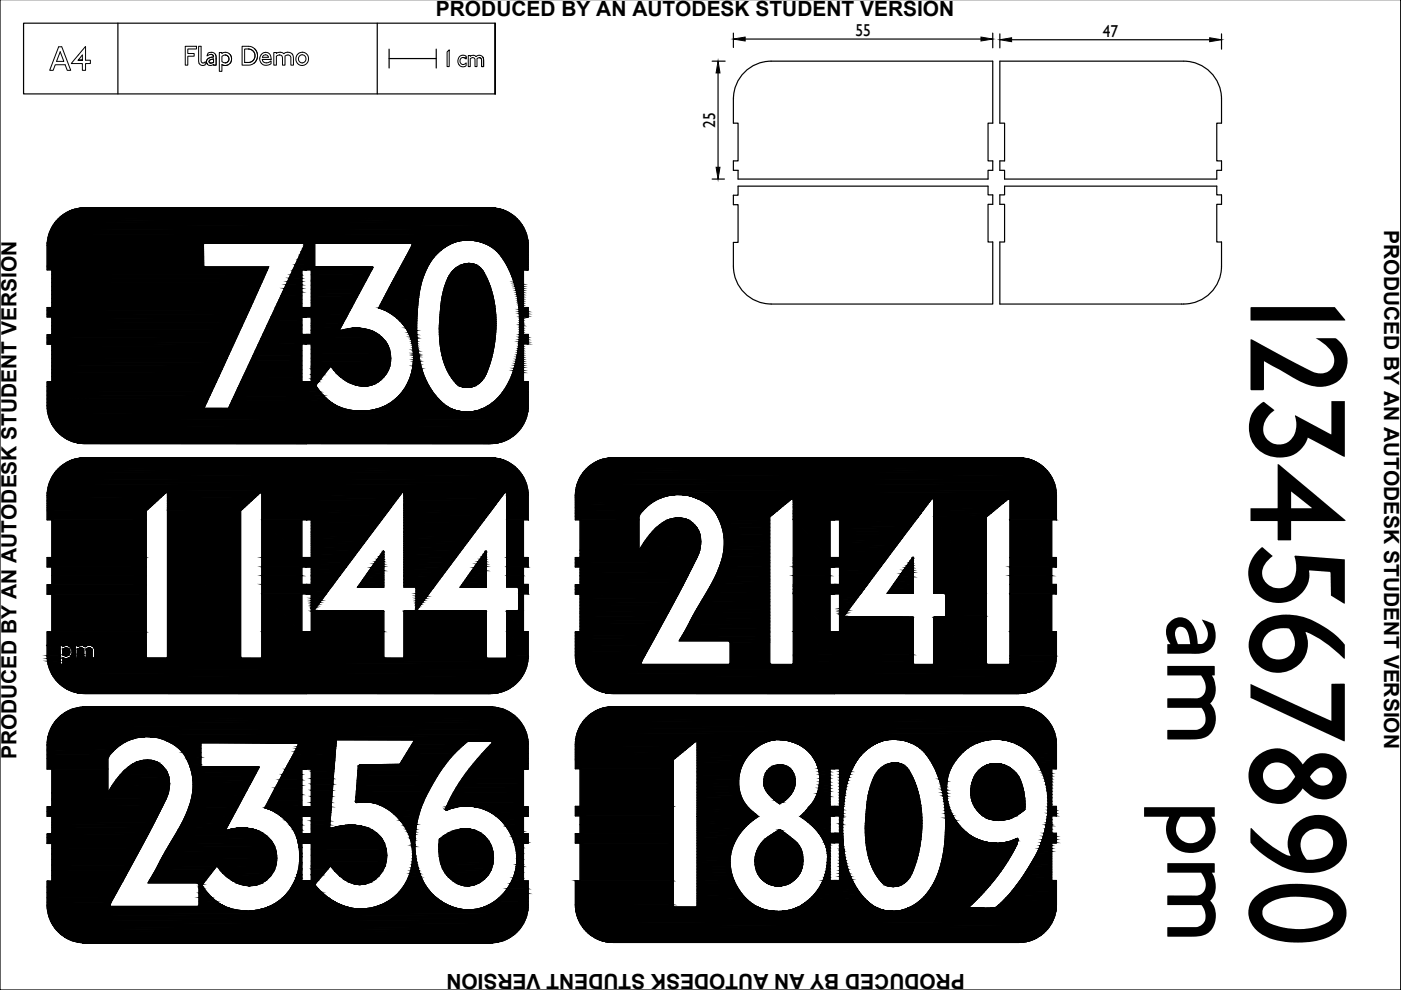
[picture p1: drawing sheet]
<svg xmlns="http://www.w3.org/2000/svg" width="297mm" height="210mm" viewBox="0 0 297 210" stroke-linecap="round" stroke-linejoin="round" font-family="sans-serif">
<defs><g id="words">
<text font-size="30.3" x="265.1" y="62.5" transform="rotate(90 265.1 62.5)">1234567890</text>
<text font-size="22.7" x="247.5" y="130.2" transform="rotate(90 247.5 130.2)">am pm</text>
<g font-size="4.4">
<text x="92.4" y="3.4">PRODUCED BY AN AUTODESK STUDENT VERSION</text>
<text x="293.5" y="48.8" transform="rotate(90 293.5 48.8)">PRODUCED BY AN AUTODESK STUDENT VERSION</text>
<text x="3.5" y="161" transform="rotate(-90 3.5 161)">PRODUCED BY AN AUTODESK STUDENT VERSION</text>
<text x="204.6" y="206.4" transform="rotate(-180 204.6 206.4)">PRODUCED BY AN AUTODESK STUDENT VERSION</text>
</g>
<g font-size="3.6">
<text x="181.4" y="7.6">55</text>
<text x="233.8" y="7.8">47</text>
<text x="151.6" y="27.1" transform="rotate(-90 151.6 27.1)">25</text>
</g>
</g></defs>
<!-- layer: 0 -->
<path d="M297 -.1v210h-297v-210" fill="none" stroke="#000" stroke-width=".25"/>
<!-- layer: Paint -->
<g fill="#000" stroke="#000" stroke-width=".21">
<path d="M99.2 55.9h.5zM75.4 69.6h.2zM13.3 86.1h.6zM13.8 85.5l.3-.1zM76.4 81.8h1.6zM98.1 82h1.8zM143.6 109.8h.6zM13.3 137h.2zM13.3 138.8h1.3zM13.8 139l.2 .1zM13.8 139h.4zM13.9 137.4h.2z"/>
<path d="M16.5 137h.1zM17.1 137.4h.2zM17.9 137l.2 .1zM17.9 137h.3zM18.8 137.4h.2zM30.3 161.2h1.9zM50.4 175.6h2zM73.7 175h1.7zM75.4 170h1.4l-1.2 .2zM94.4 171.6h.7l-.4 .2zM97.8 175.8h1.8zM165 162.1h.7z"/>
<path d="M165.2 176h.3zM210.8 161.9h.7zM211.2 174h1.1zM215.4 177.9l.3-.2 .1 .2zM52 187.7h2.2zM75.4 187.5h2zM98 187.7h2.4zM164.5 187.8h1.2zM188.8 187.9h1.2zM209.9 192.6h14z"/>
<path d="M10.1 50.9h54.9zM10.1 50.9h54.9z"/>
<path d="M10 51.8l33.1 .3v-.3zM10 51.8l33.1 .3h-33.1z"/>
<path d="M10 52.1l33.2 4.3-.1-4.3zM10 52.1l33.2 4.3h-33.2z"/>
<path d="M10 56.4l33.4 .2-.2-.2zM10 56.4l33.4 .2h-33.4z"/>
<path d="M10 51.6l33.1 .2 .2-.2zM10 51.6l33.1 .2h-33.1z"/>
<path d="M11 59.9l44.1 .8 .4-.8zM11 59.9l44.1 .8h-44.1z"/>
<path d="M11 59l44.5 .9 .4-.9zM11 59l44.5 .9h-44.5z"/>
<path d="M11 58.2l44.9 .8 .4-.8zM11 58.2l44.9 .8h-44.9z"/>
<path d="M11 57.3l45.3 .9 .4-.9zM11 57.3l45.3 .9h-45.3z"/>
<path d="M11 57.2h45.7zM11 57.2l45.7 .1z"/>
<path d="M10 56.6l46.7 .6 .3-.6zM10 56.6l46.7 .6h-46.7z"/>
<path d="M62.1 57.2l1.9 .2v-.2zM62.1 57.2l1.9 .2h-2z"/>
<path d="M62 57.4l2 .9v-.9zM62 57.4l2 .9h-2.4z"/>
<path d="M61.6 58.3l2.4 .7v-.7zM61.6 58.3l2.4 .7h-2.7z"/>
<path d="M61.3 59l2.7 .7v-.7zM61.3 59l2.7 .7h-3z"/>
<path d="M61 59.7l3 .7v-.7zM61 59.7l3 .7h-3.4z"/>
<path d="M18 44.1h47zM17.4 44.1h47.6z"/>
<path d="M17.4 44.1h47.6zM16.9 44.1h48.1z"/>
<path d="M16.9 44.1l48.1 .1zM16.3 44.2h48.7z"/>
<path d="M16.3 44.2l48.7 .2v-.2zM15.7 44.4l.6-.2 48.7 .2z"/>
<path d="M15.7 44.4l49.3 .2v-.2zM15.2 44.6l.5-.2 49.3 .2z"/>
<path d="M15.2 44.6l49.8 .2v-.2zM14.7 44.8l.5-.2 49.8 .2z"/>
<path d="M14.7 44.8l50.3 .2v-.2zM14.2 45l.5-.2 50.3 .2z"/>
<path d="M14.2 45l50.8 .3v-.3zM13.7 45.3l.5-.3 50.8 .3z"/>
<path d="M13.7 45.3l51.3 .4v-.4zM13.2 45.7l.5-.4 51.3 .4z"/>
<path d="M13.2 45.7l51.8 .3v-.3zM12.8 46l.4-.3 51.8 .3z"/>
<path d="M12.8 46l52.2 .4v-.4zM12.3 46.4l.5-.4 52.2 .4z"/>
<path d="M12.3 46.4l52.7 .4v-.4zM12.3 46.4l52.7 .4h-53.1z"/>
<path d="M11.9 46.8l53.1 .5v-.5zM11.9 46.8l53.1 .5h-53.4z"/>
<path d="M11.6 47.3l53.4 .4v-.4zM11.6 47.3l53.4 .4h-53.7z"/>
<path d="M11.3 47.7l53.7 .5v-.5zM11.3 47.7l53.7 .5h-54z"/>
<path d="M11 48.2l54 .5v-.5zM11 48.2l54 .5h-54.3z"/>
<path d="M10.7 48.7l54.3 .6v-.6zM10.7 48.7l54.3 .6h-54.5z"/>
<path d="M10.5 49.3l54.5 .5v-.5zM10.5 49.3l54.5 .5h-54.7z"/>
<path d="M10.3 49.8l54.7 .6v-.6zM10.3 49.8l54.7 .6h-54.8z"/>
<path d="M10.2 50.4l54.8 .5v-.5zM10.2 50.4l54.8 .5h-54.9z"/>
<path d="M65 50.9h46.9zM65 50.9h46.9z"/>
<path d="M10.1 50.9l54.9 .5v-.5zM10.1 50.9l54.9 .5h-55z"/>
<path d="M10 51.4l55 .1zM10 51.4l55 .1z"/>
<path d="M10 51.5l55 .1zM10 51.5l55 .1zM10 51.6h55zM10 51.6h55z"/>
<path d="M64.1 51.6l.9 .3v-.3zM64.1 51.6l.9 .3h-.4z"/>
<path d="M64.6 51.9l.4 .3v-.3zM64.6 51.9l.4 .3h-.6z"/>
<path d="M64.4 52.2l.6 .5v-.5zM64.4 52.2l.6 .5h-.8z"/>
<path d="M64.2 52.7l.8 .6v-.6zM64.2 52.7l.8 .6h-1.1z"/>
<path d="M63.9 53.3l1.1 .8v-.8zM63.9 53.3l1.1 .8h-1.5z"/>
<path d="M63.5 54.1l1.5 1v-1zM63.5 54.1l1.5 1h-1.9z"/>
<path d="M63.1 55.1l1.9 1.1v-1.1zM63.1 55.1l1.9 1.1h-2.4z"/>
<path d="M62.6 56.2l2.4 .8v-.8zM62.6 56.2l2.4 .8h-2.8z"/>
<path d="M62.2 57l2.8 .2v-.2zM62.2 57l2.8 .2h-2.9z"/>
<path d="M65 51.6l1.7 5v-5zM65 51.6l1.7 5h-1.7z"/>
<path d="M66 59.6l11.1 .9 .4-.9zM66 59.6l11.1 .9h-11.1z"/>
<path d="M66 59.5l11.5 .1 .1-.1zM66 59.5l11.5 .1h-11.5z"/>
<path d="M66 58.2l11.6 1.3 .7-1.3zM66 58.2l11.6 1.3h-11.6z"/>
<path d="M66 57.4l12.3 .8 .4-.8zM66 57.4l12.3 .8h-12.3z"/>
<path d="M66 57.2l12.7 .2 .1-.2zM66 57.2l12.7 .2h-12.7z"/>
<path d="M65 57l13.8 .2 .1-.2zM65 57l13.8 .2h-13.8z"/>
<path d="M65 56.8l13.9 .2 .1-.2zM65 56.8l13.9 .2h-13.9z"/>
<path d="M65 56.6l14.1 .1-.1-.1zM65 56.6l14.1 .1h-14.1z"/>
<path d="M65 56.7l14 .1 .1-.1zM65 56.7l14 .1h-14z"/>
<path d="M83.1 60h6.3zM83.1 60l6.2 .1h-6.3z"/>
<path d="M83.3 59.5l6.1 .5 .1-.5zM83.3 59.5l6.1 .5h-6.3z"/>
<path d="M83.5 59.2l6 .3 .1-.3zM83.5 59.2l6 .3h-6.2z"/>
<path d="M83.6 59.1l6 .1v-.1zM83.6 59.1l6 .1h-6.1z"/>
<path d="M83.8 58.7l5.8 .4 .2-.4zM83.8 58.7l5.8 .4h-6z"/>
<path d="M83.9 58.4l5.9 .3 .1-.3zM83.9 58.4l5.9 .3h-6z"/>
<path d="M84 58.2l5.9 .2v-.2zM84 58.2l5.9 .2h-6z"/>
<path d="M84.2 57.8l5.7 .4 .2-.4zM84.2 57.8l5.7 .4h-5.9z"/>
<path d="M84.4 57.6l5.7 .2 .1-.2zM84.4 57.6l5.7 .2h-5.9z"/>
<path d="M84.5 57.4l5.7 .2 .1-.2zM84.5 57.4l5.7 .2h-5.8z"/>
<path d="M84.7 57l5.6 .4 .2-.4zM84.7 57l5.6 .4h-5.8z"/>
<path d="M84.8 56.8l5.7 .2 .1-.2zM84.8 56.8l5.7 .2h-5.8z"/>
<path d="M84.9 56.6l5.7 .2 .1-.2zM84.9 56.6l5.7 .2h-5.8z"/>
<path d="M85.1 56.3l5.6 .3 .1-.3zM85.1 56.3l5.6 .3h-5.8z"/>
<path d="M85.2 56.1l5.6 .2 .2-.2zM85.2 56.1l5.6 .2h-5.7z"/>
<path d="M85.3 55.9l5.7 .2v-.2zM85.3 55.9l5.7 .2h-5.8z"/>
<path d="M85.5 55.5l5.5 .4 .3-.4zM85.5 55.5l5.5 .4h-5.7z"/>
<path d="M85.5 55.5h5.8zM85.5 55.5h5.8z"/>
<path d="M85.7 55.2l5.6 .3 .2-.3zM85.7 55.2l5.6 .3h-5.8z"/>
<path d="M85.9 54.8l5.6 .4 .3-.4zM85.9 54.8l5.6 .4h-5.8z"/>
<path d="M86 54.6l5.8 .2 .2-.2zM86 54.6l5.8 .2h-5.9z"/>
<path d="M86.1 54.5h6zM86.1 54.5l5.9 .1h-6z"/>
<path d="M86.2 54.1l5.9 .4 .3-.4zM86.2 54.1l5.9 .4h-6z"/>
<path d="M86.4 53.8l6 .3 .2-.3zM86.4 53.8l6 .3h-6.2z"/>
<path d="M86.5 53.7h6.2zM86.5 53.7l6.1 .1z"/>
<path d="M86.6 53.5l6.1 .2 .3-.2zM86.6 53.5l6.1 .2h-6.2z"/>
<path d="M86.7 53.2l6.3 .3 .3-.3zM86.7 53.2l6.3 .3h-6.4z"/>
<path d="M86.9 53l6.4 .2 .3-.2zM86.9 53l6.4 .2h-6.6z"/>
<path d="M86.9 52.9h6.7zM86.9 52.9l6.7 .1z"/>
<path d="M87 52.7l6.6 .2 .4-.2zM87 52.7l6.6 .2h-6.7z"/>
<path d="M87.2 52.4l6.8 .3 .4-.3zM87.2 52.4l6.8 .3h-7z"/>
<path d="M87.2 52.3h7.3zM87.2 52.3l7.2 .1h-7.2z"/>
<path d="M87.3 52.2l7.2 .1 .3-.1zM87.3 52.2l7.2 .1h-7.3z"/>
<path d="M87.3 52l7.5 .2 .2-.2zM87.3 52l7.5 .2h-7.5z"/>
<path d="M87.4 51.9h7.7zM87.4 51.9l7.6 .1z"/>
<path d="M87.4 51.7l7.7 .2 .4-.2zM87.4 51.7l7.7 .2h-7.7z"/>
<path d="M87.4 51.7h8.1zM87.4 51.7h8.1z"/>
<path d="M87.1 51.6h8.8zM87.1 51.6h8.8z"/>
<path d="M87.1 51.6l8.4 .1 .4-.1zM87.1 51.6l8.4 .1h-8.1z"/>
<path d="M65 51.5h31.1zM65 51.5l30.9 .1z"/>
<path d="M65 51.4h31.2zM65 51.4l31.1 .1z"/>
<path d="M65 51.4h31.3zM65 51.4h31.2z"/>
<path d="M65 51.3l31.3 .1 .4-.1zM65 51.3l31.3 .1h-31.3z"/>
<path d="M65 51.2l31.7 .1 .4-.1zM65 51.2l31.7 .1h-31.7z"/>
<path d="M65 51.1h32.5zM65 51.1l32.1 .1z"/>
<path d="M65 51h32.9zM65 51l32.5 .1z"/>
<path d="M65 51h33.4zM65 51h32.9z"/>
<path d="M65 50.9h33.9zM65 50.9l33.4 .1z"/>
<path d="M65 50.9h34.2zM65 50.9h33.9z"/>
<path d="M99.2 55.9h.6zM99 55.9h.8z"/>
<path d="M99 55.9h1.1zM98.8 55.9h1.3z"/>
<path d="M98.8 55.9h1.4zM98.6 55.9h1.6z"/>
<path d="M98.6 55.9l1.9 .1zM98.3 56h2.2z"/>
<path d="M98.3 56l2.3 .1zM98.2 56.1h2.4z"/>
<path d="M98.2 56.1l2.7 .1zM97.8 56.2l.4-.1 2.7 .1z"/>
<path d="M97.8 56.2h3.2zM97.8 56.2h3.2z"/>
<path d="M97.8 56.2l3.5 .2-.3-.2zM97.4 56.4l.4-.2 3.5 .2z"/>
<path d="M97.4 56.4l4.2 .2-.3-.2zM97.1 56.6l.3-.2 4.2 .2z"/>
<path d="M97.1 56.6h4.5zM97 56.6h4.6z"/>
<path d="M97 56.6l4.9 .2-.3-.2zM96.7 56.8l.3-.2 4.9 .2z"/>
<path d="M96.7 56.8h5.2zM96.7 56.8h5.2z"/>
<path d="M96.6 56.8l5.5 .3-.2-.3zM96.3 57.1l.3-.3 5.5 .3z"/>
<path d="M96.3 57.1l5.9 .1zM96.3 57.1l5.9 .1z"/>
<path d="M96.3 57.2l6.1 .2-.2-.2zM96 57.4l.3-.2 6.1 .2z"/>
<path d="M96 57.4l6.5 .1-.1-.1zM96 57.4l6.5 .1h-6.6z"/>
<path d="M95.9 57.5l6.7 .2-.1-.2zM95.9 57.5l6.7 .2h-6.8z"/>
<path d="M95.8 57.7l6.9 .2-.1-.2zM95.8 57.7l6.9 .2h-7.1z"/>
<path d="M95.6 57.9l7.1 .2v-.2zM95.6 57.9l7.1 .2h-7.2z"/>
<path d="M95.5 58.1h7.3zM95.5 58.1h7.3z"/>
<path d="M95.5 58.1l7.4 .3-.1-.3zM95.5 58.1l7.4 .3h-7.7z"/>
<path d="M95.2 58.4h7.8zM95.2 58.4h7.8z"/>
<path d="M95.2 58.4l8 .4-.2-.4zM95.2 58.4l8 .4h-8.2z"/>
<path d="M95 58.8h8.2zM95 58.8h8.2z"/>
<path d="M95 58.8l8.3 .3-.1-.3zM95 58.8l8.3 .3h-8.4z"/>
<path d="M94.9 59.1l8.4 .1v-.1zM94.9 59.1l8.4 .1h-8.5z"/>
<path d="M94.8 59.2l8.6 .2-.1-.2zM94.8 59.2l8.6 .2h-8.6z"/>
<path d="M94.8 59.4l8.7 .3-.1-.3zM94.8 59.4l8.7 .3h-8.8z"/>
<path d="M94.7 59.7l8.9 .1-.1-.1zM94.7 59.7l8.9 .1h-9z"/>
<path d="M94.6 59.8l9.1 .3-.1-.3zM94.6 59.8l9.1 .3h-9.2z"/>
<path d="M65 44.1h39.6zM65 44.1h39.6z"/>
<path d="M65 44.1h40.1zM65 44.1h40.1z"/>
<path d="M65 44.1l40.7 .1zM65 44.1l40.7 .1z"/>
<path d="M65 44.2l41.2 .2-.5-.2zM65 44.2l41.2 .2h-41.2z"/>
<path d="M65 44.4l41.8 .2-.6-.2zM65 44.4l41.8 .2h-41.8z"/>
<path d="M65 44.6l42.3 .2-.5-.2zM65 44.6l42.3 .2h-42.3z"/>
<path d="M65 44.8l42.8 .2-.5-.2zM65 44.8l42.8 .2h-42.8z"/>
<path d="M65 45l43.3 .3-.5-.3zM65 45l43.3 .3h-43.3z"/>
<path d="M65 45.3l43.8 .4-.5-.4zM65 45.3l43.8 .4h-43.8z"/>
<path d="M65 45.7l44.2 .3-.4-.3zM65 45.7l44.2 .3h-44.2z"/>
<path d="M65 46l44.6 .4-.4-.4zM65 46l44.6 .4h-44.6z"/>
<path d="M65 46.4l45 .4-.4-.4zM65 46.4l45 .4h-45z"/>
<path d="M65 46.8l45.4 .5-.4-.5zM65 46.8l45.4 .5h-45.4z"/>
<path d="M65 47.3l45.7 .4-.3-.4zM65 47.3l45.7 .4h-45.7z"/>
<path d="M65 47.7l46 .5-.3-.5zM65 47.7l46 .5h-46z"/>
<path d="M107.9 57.2l3.1 .2v-.2zM107.9 57.2l3.1 .2h-3z"/>
<path d="M108 57.4l3 .4v-.4zM108 57.4l3 .4h-2.8z"/>
<path d="M108.2 57.8l2.8 .4v-.4zM108.2 57.8l2.8 .4h-2.6z"/>
<path d="M108.4 58.2l2.6 .3v-.3zM108.4 58.2l2.6 .3h-2.5z"/>
<path d="M108.5 58.5l2.5 .4v-.4zM108.5 58.5l2.5 .4h-2.3z"/>
<path d="M108.7 58.9l2.3 .5v-.5zM108.7 58.9l2.3 .5h-2.2z"/>
<path d="M108.8 59.4l2.2 .4v-.4zM108.8 59.4l2.2 .4h-2z"/>
<path d="M109 59.8l2 .5v-.5zM109 59.8l2 .5h-1.9z"/>
<path d="M65 48.2l46.3 .5-.3-.5zM65 48.2l46.3 .5h-46.3z"/>
<path d="M65 48.7l46.5 .6-.2-.6zM65 48.7l46.5 .6h-46.5z"/>
<path d="M65 49.3l46.7 .5-.2-.5zM65 49.3l46.7 .5h-46.7z"/>
<path d="M65 49.8l46.8 .6-.1-.6zM65 49.8l46.8 .6h-46.8z"/>
<path d="M65 50.4l46.9 .5-.1-.5zM65 50.4l46.9 .5h-46.9z"/>
<path d="M99.2 50.9h12.7zM99.2 50.9h12.7z"/>
<path d="M99.7 50.9l12.2 .1zM99.7 50.9l12.2 .1z"/>
<path d="M100.1 51h11.8zM100.1 51h11.8z"/>
<path d="M100.5 51l11.4 .1zM100.5 51l11.4 .1z"/>
<path d="M101 51.1l10.9 .1zM101 51.1l10.9 .1z"/>
<path d="M101.4 51.2l10.6 .1-.1-.1zM101.4 51.2l10.6 .1h-10.2z"/>
<path d="M101.8 51.3l10.2 .1v-.1zM101.8 51.3l10.2 .1h-9.8z"/>
<path d="M102.2 51.4l9.8 .1zM102.2 51.4l9.8 .1z"/>
<path d="M102.4 51.5l9.6 .1zM102.4 51.5l9.6 .1z"/>
<path d="M102.6 51.6l9.4 .1v-.1zM102.6 51.6l9.4 .1h-9z"/>
<path d="M103 51.7l9 .1zM103 51.7l9 .1z"/>
<path d="M103.1 51.8l8.9 .2v-.2zM103.1 51.8l8.9 .2h-8.4z"/>
<path d="M103.6 52l8.4 .1zM103.6 52l8.4 .1z"/>
<path d="M103.7 52.1l8.3 .1v-.1zM103.7 52.1l8.3 .1h-8.1z"/>
<path d="M103.9 52.2l8.1 .3v-.3zM103.9 52.2l8.1 .3h-7.7z"/>
<path d="M104.3 52.5l7.7 .2v-.2zM104.3 52.5l7.7 .2h-7.3z"/>
<path d="M104.7 52.7l7.3 .3v-.3zM104.7 52.7l7.3 .3h-7z"/>
<path d="M105 53l7 .3v-.3zM105 53l7 .3h-6.7z"/>
<path d="M105.3 53.3l6.7 .3v-.3zM105.3 53.3l6.7 .3h-6.4z"/>
<path d="M105.6 53.6l6.4 .3v-.3zM105.6 53.6l6.4 .3h-6.1z"/>
<path d="M105.9 53.9l6.1 .4v-.4zM105.9 53.9l6.1 .4h-5.8z"/>
<path d="M106.2 54.3l5.8 .3v-.3zM106.2 54.3l5.8 .3h-5.6z"/>
<path d="M106.4 54.6l5.6 .4v-.4zM106.4 54.6l5.6 .4h-5.3z"/>
<path d="M106.7 55l5.3 .4v-.4zM106.7 55l5.3 .4h-5.1z"/>
<path d="M106.9 55.4l5.1 .3v-.3zM106.9 55.4l5.1 .3h-4.8z"/>
<path d="M107.2 55.7l4.8 .4v-.4zM107.2 55.7l4.8 .4h-4.6z"/>
<path d="M107.4 56.1l4.6 .4v-.4zM107.4 56.1l4.6 .4h-4.4z"/>
<path d="M107.6 56.5l4.4 .5v-.5zM107.6 56.5l4.4 .5h-4.2z"/>
<path d="M107.8 57l4.2 .2v-.2zM107.8 57l4.2 .2h-4.1z"/>
<path d="M11 79.8l34.9 1.1 .5-1.1zM11 79.8l34.9 1.1h-34.9z"/>
<path d="M11 79.8h35.4zM11 79.8h35.4z"/>
<path d="M11 79.1l35.4 .7 .3-.7zM11 79.1l35.4 .7h-35.4z"/>
<path d="M11 78.3l35.7 .8 .4-.8zM11 78.3l35.7 .8h-35.7z"/>
<path d="M11 77.6l36.1 .7 .3-.7zM11 77.6l36.1 .7h-36.1z"/>
<path d="M11 76.8l36.4 .8 .4-.8zM11 76.8l36.4 .8h-36.4z"/>
<path d="M11 76l36.8 .8 .4-.8zM11 76l36.8 .8h-36.8z"/>
<path d="M11 75.1l37.2 .9 .3-.9zM11 75.1l37.2 .9h-37.2z"/>
<path d="M11 74.3l37.5 .8 .4-.8zM11 74.3l37.5 .8h-37.5z"/>
<path d="M11 73.4l37.9 .9 .4-.9zM11 73.4l37.9 .9h-37.9z"/>
<path d="M11 73l38.3 .4 .2-.4zM11 73l38.3 .4h-38.3z"/>
<path d="M10 72.5l39.5 .5 .2-.5zM10 72.5l39.5 .5h-39.5z"/>
<path d="M10 71.6l39.7 .9 .4-.9zM10 71.6l39.7 .9h-39.7z"/>
<path d="M10 71l40.1 .6 .3-.6zM10 71l40.1 .6h-40.1z"/>
<path d="M11 70.7l39.4 .3 .2-.3zM11 70.7l39.4 .3h-39.4z"/>
<path d="M11 69.8l39.6 .9 .4-.9zM11 69.8l39.6 .9h-39.6z"/>
<path d="M11 69.1l40 .7 .3-.7zM11 69.1l40 .7h-40z"/>
<path d="M11 69.1h40.3zM11 69.1h40.3z"/>
<path d="M11 68.3l40.3 .8 .4-.8zM11 68.3l40.3 .8h-40.3z"/>
<path d="M11 67.5l40.7 .8 .4-.8zM11 67.5l40.7 .8h-40.7z"/>
<path d="M11 67.2l41.1 .3 .1-.3zM11 67.2l41.1 .3h-41.1z"/>
<path d="M10 66.6l42.2 .6 .3-.6zM10 66.6l42.2 .6h-42.2z"/>
<path d="M10 65.8l42.5 .8 .3-.8zM10 65.8l42.5 .8h-42.5z"/>
<path d="M10 65.2l42.8 .6 .3-.6zM10 65.2l42.8 .6h-42.8z"/>
<path d="M11 65l42.1 .2 .1-.2zM11 65l42.1 .2h-42.1z"/>
<path d="M11 64.1l42.2 .9 .4-.9zM11 64.1l42.2 .9h-42.2z"/>
<path d="M11 63.3l42.6 .8 .4-.8zM11 63.3l42.6 .8h-42.6z"/>
<path d="M11 62.4l43 .9 .4-.9zM11 62.4l43 .9h-43z"/>
<path d="M11 61.6l43.4 .8 .3-.8zM11 61.6l43.4 .8h-43.4z"/>
<path d="M11 60.7l43.7 .9 .4-.9zM11 60.7l43.7 .9h-43.7z"/>
<path d="M60.6 60.4l3.4 .8v-.8zM60.6 60.4l3.4 .8h-3.7z"/>
<path d="M60.3 61.2l3.7 .7v-.7zM60.3 61.2l3.7 .7h-4.1z"/>
<path d="M59.9 61.9l4.1 .8v-.8zM59.9 61.9l4.1 .8h-4.4z"/>
<path d="M59.6 62.7l4.4 .8v-.8zM59.6 62.7l4.4 .8h-4.8z"/>
<path d="M59.2 63.5l4.8 .8v-.8zM59.2 63.5l4.8 .8h-5.2z"/>
<path d="M58.8 64.3l5.2 .9v-.9zM58.8 64.3l5.2 .9h-5.6z"/>
<path d="M58.4 65.2h5.6zM58.4 65.2h5.6z"/>
<path d="M57.5 67.2l6.5 .7v-.7zM57.5 67.2l6.5 .7h-6.9z"/>
<path d="M57.1 67.9l6.9 .9v-.9zM57.1 67.9l6.9 .9h-7.3z"/>
<path d="M56.7 68.8l7.3 .3v-.3zM56.7 68.8l7.3 .3h-7.4z"/>
<path d="M56.6 69.1l7.4 .7v-.7zM56.6 69.1l7.4 .7h-7.7z"/>
<path d="M56.3 69.8l7.7 .9v-.9zM56.3 69.8l7.7 .9h-8.2z"/>
<path d="M55.8 70.7l8.2 .2v-.2zM55.8 70.7l8.2 .2h-8.3z"/>
<path d="M54.8 72.9l9.2 .2v-.2zM54.8 72.9l9.2 .2h-9.3z"/>
<path d="M54.7 73.1l9.3 1.2v-1.2zM54.7 73.1l9.3 1.2h-9.9z"/>
<path d="M54.1 74.3l9.9 1.2v-1.2zM54.1 74.3l9.9 1.2h-10.4z"/>
<path d="M53.6 75.5l10.4 1v-1zM53.6 75.5l10.4 1h-10.9z"/>
<path d="M53.1 76.5l10.9 1v-1zM53.1 76.5l10.9 1h-11.3z"/>
<path d="M52.7 77.5l11.3 .9v-.9zM52.7 77.5l11.3 .9h-11.7z"/>
<path d="M52.3 78.4l11.7 .8v-.8zM52.3 78.4l11.7 .8h-12.1z"/>
<path d="M51.9 79.2l12.1 .7v-.7zM51.9 79.2l12.1 .7h-12.5z"/>
<path d="M51.5 79.9l12.5 .7v-.7zM51.5 79.9l12.5 .7h-12.8z"/>
<path d="M58.4 65.2h6.6zM58.4 65.2h6.6z"/>
<path d="M58.4 65.2l6.6 .9v-.9zM58.4 65.2l6.6 .9h-7z"/>
<path d="M58 66.1l7 .8v-.8zM58 66.1l7 .8h-7.4z"/>
<path d="M57.6 66.9l7.4 .2v-.2zM57.6 66.9l7.4 .2h-7.5z"/>
<path d="M57.5 67.1l7.5 .1v-.1zM57.5 67.1l7.5 .1h-7.5z"/>
<path d="M55.7 70.9h9.3zM55.7 70.9h9.3z"/>
<path d="M55.7 70.9l9.3 .8v-.8zM55.7 70.9l9.3 .8h-9.6z"/>
<path d="M55.4 71.7l9.6 .2v-.2zM55.4 71.7l9.6 .2h-9.7z"/>
<path d="M55.3 71.9l9.7 1v-1zM55.3 71.9l9.7 1h-10.2z"/>
<path d="M66 79.4l2 1 .7-1zM66 79.4l2 1h-2z"/>
<path d="M66 78.2l2.7 1.2 .9-1.2zM66 78.2l2.7 1.2h-2.7z"/>
<path d="M66 77.9l3.6 .3 .3-.3zM66 77.9l3.6 .3h-3.6z"/>
<path d="M66 77.7l3.9 .2 .2-.2zM66 77.7l3.9 .2h-3.9z"/>
<path d="M66 70h6.1zM66 70h6.1z"/>
<path d="M66 70l6.3 .1zM66 70l6.3 .1z"/>
<path d="M66 69.3l6 .7 .3-.7zM66 69.3l6 .7h-6z"/>
<path d="M66 70.1h6.3zM66 70.1h6.3z"/>
<path d="M66 69.1l6.3 .2 .2-.2zM66 69.1l6.3 .2h-6.3z"/>
<path d="M66 68.5l6.5 .6 .2-.6zM66 68.5l6.5 .6h-6.5z"/>
<path d="M66 67.6l6.7 .9 .6-.9zM66 67.6l6.7 .9h-6.7z"/>
<path d="M66 67.4l7.3 .2 .1-.2zM66 67.4l7.3 .2h-7.3z"/>
<path d="M66 67.2l7.4 .2 .1-.2zM66 67.2l7.4 .2h-7.4z"/>
<path d="M65 67.1l8.5 .1v-.1zM65 67.1l8.5 .1h-8.5z"/>
<path d="M65 66.6l8.5 .5 .3-.5zM65 66.6l8.5 .5h-8.5z"/>
<path d="M65 65.8l8.8 .8 .4-.8zM65 65.8l8.8 .8h-8.8z"/>
<path d="M65 65.2l9.2 .6 .3-.6zM65 65.2l9.2 .6h-9.2z"/>
<path d="M65 65.2h9.5zM65 65.2h9.5z"/>
<path d="M66 65l8.5 .2 .1-.2zM66 65l8.5 .2h-8.5z"/>
<path d="M66 64.2l8.6 .8 .5-.8zM66 64.2l8.6 .8h-8.6z"/>
<path d="M66 63.7l9.1 .5 .2-.5zM66 63.7l9.1 .5h-9.1z"/>
<path d="M75.4 69.6h.9zM74.8 69.6h1.5z"/>
<path d="M66 62.9l9.3 .8 .4-.8zM66 62.9l9.3 .8h-9.3z"/>
<path d="M66 62.2l9.7 .7 .5-.7zM66 62.2l9.7 .7h-9.7z"/>
<path d="M74.8 69.6h1.6zM74.6 69.6h1.8z"/>
<path d="M74.6 69.6l2.6 .1zM73.7 69.7h3.5z"/>
<path d="M66 61.3l10.2 .9 .4-.9zM66 61.3l10.2 .9h-10.2z"/>
<path d="M66 60.5l10.6 .8 .5-.8zM66 60.5l10.6 .8h-10.6z"/>
<path d="M73.7 69.7h3.5zM73.7 69.7h3.5z"/>
<path d="M73.7 69.7l4.4 .2-.9-.2zM72.9 69.9l.8-.2 4.4 .2z"/>
<path d="M72.9 69.9h5.2zM72.8 69.9h5.3z"/>
<path d="M72.8 69.9l5.8 .2-.5-.2zM72.3 70.1l.5-.2 5.8 .2z"/>
<path d="M72.3 70.1h6.3zM72.3 70.1h6.3z"/>
<path d="M66 70.1l12.9 .1zM66 70.1l12.9 .1z"/>
<path d="M66 70.2l13.5 .3-.6-.3zM66 70.2l13.5 .3h-13.5z"/>
<path d="M66 70.5l14.2 .4-.7-.4zM66 70.5l14.2 .4h-14.2z"/>
<path d="M65 70.9h15.3zM65 70.9h15.3z"/>
<path d="M65 70.9h15.3zM65 70.9h15.3z"/>
<path d="M65 70.9l16 .6-.7-.6zM65 70.9l16 .6h-16z"/>
<path d="M65 71.5l16.6 .7-.6-.7zM65 71.5l16.6 .7h-16.6z"/>
<path d="M72.3 80l8.6 .4 .4-.4zM72.3 80l8.6 .4h-8z"/>
<path d="M72.1 79.9l9.2 .1 .1-.1zM72.1 79.9l9.2 .1h-9z"/>
<path d="M65 72.2l16.9 .3-.3-.3zM65 72.2l16.9 .3h-16.9z"/>
<path d="M65 72.5l17.1 .4-.2-.4zM65 72.5l17.1 .4h-17.1z"/>
<path d="M71.5 79.3l9.9 .6 .5-.6zM71.5 79.3l9.9 .6h-9.3z"/>
<path d="M71.4 79.2h10.5zM71.4 79.2l10.5 .1z"/>
<path d="M66 72.9l16.3 .4-.2-.4zM66 72.9l16.3 .4h-16.3z"/>
<path d="M66 73.3l16.6 .8-.3-.8zM66 73.3l16.6 .8h-16.6z"/>
<path d="M70.9 78.6l11 .6 .4-.6zM70.9 78.6l11 .6h-10.5z"/>
<path d="M70.8 78.5h11.5zM70.8 78.5l11.5 .1z"/>
<path d="M70.7 78.4h11.7zM70.7 78.4l11.6 .1z"/>
<path d="M70.3 77.9l12.1 .5 .1-.5zM70.3 77.9l12.1 .5h-11.7z"/>
<path d="M66 74.1l16.8 .9-.2-.9zM66 74.1l16.8 .9h-16.8z"/>
<path d="M70.1 77.7l12.4 .2 .1-.2zM70.1 77.7l12.4 .2h-12.2z"/>
<path d="M66 77.6h16.6zM66 77.6l16.6 .1z"/>
<path d="M66 75l16.8 1v-1zM66 75l16.8 1h-16.8z"/>
<path d="M66 76.7l16.6 .9 .2-.9zM66 76.7l16.6 .9h-16.6z"/>
<path d="M66 76l16.8 .7v-.7zM66 76l16.8 .7h-16.8z"/>
<path d="M85.7 69l2.6 .4v-.4zM85.7 69l2.6 .4h-2.4z"/>
<path d="M85.9 69.4l2.4 .2v-.2zM85.9 69.4l2.4 .2h-2.3z"/>
<path d="M86 69.6l2.3 .5v-.5zM86 69.6l2.3 .5h-1.9z"/>
<path d="M86.4 70.1l1.9 .1zM86.4 70.1l1.9 .1z"/>
<path d="M86.4 70.2l2 .3-.1-.3zM86.4 70.2l2 .3h-1.8z"/>
<path d="M85.2 68.5l3.2 .2v-.2zM85.2 68.5l3.2 .2h-3z"/>
<path d="M85.4 68.7l2.9 .3 .1-.3zM85.4 68.7l2.9 .3h-2.6z"/>
<path d="M86.6 70.5l1.8 .5v-.5zM86.6 70.5l1.8 .5h-1.6z"/>
<path d="M86.8 71h1.6zM86.8 71h1.6z"/>
<path d="M86.8 71l1.6 .5v-.5zM86.8 71l1.6 .5h-1.4z"/>
<path d="M84.7 67.9l3.7 .1zM84.7 67.9l3.7 .1z"/>
<path d="M84.8 68l3.6 .5v-.5zM84.8 68l3.6 .5h-3.2z"/>
<path d="M87 71.5l1.4 .3v-.3zM87 71.5l1.4 .3h-1.3z"/>
<path d="M84.1 67.4l4.3 .1v-.1zM84.1 67.4l4.3 .1h-4.1z"/>
<path d="M84.3 67.5l4.1 .4v-.4zM84.3 67.5l4.1 .4h-3.7z"/>
<path d="M87.1 71.8l1.3 .1v-.1zM87.1 71.8l1.3 .1h-1.2z"/>
<path d="M87.2 71.9l1.2 .4v-.4zM87.2 71.9l1.2 .4h-1.1z"/>
<path d="M83.7 67.1l4.7 .3v-.3zM83.7 67.1l4.7 .3h-4.3z"/>
<path d="M83.4 66.8l5 .3v-.3zM83.4 66.8l5 .3h-4.7z"/>
<path d="M83 66.6l5.4 .2v-.2zM83 66.6l5.4 .2h-5z"/>
<path d="M87.3 72.3l1.1 .1zM87.3 72.3l1.1 .1z"/>
<path d="M87.3 72.4l1.2 .5-.1-.5zM87.3 72.4l1.2 .5h-1.1z"/>
<path d="M82.6 66.3l5.8 .3 .1-.3zM82.6 66.3l5.8 .3h-5.4z"/>
<path d="M82.2 66.1l6.3 .2v-.2zM82.2 66.1l6.3 .2h-5.9z"/>
<path d="M87.4 72.9l1.1 .4v-.4zM87.4 72.9l1.1 .4h-1zM87.5 73.3h1zM87.5 73.3h1z"/>
<path d="M81.9 65.9l6.6 .2v-.2zM81.9 65.9l6.6 .2h-6.3z"/>
<path d="M81.3 65.6l7.2 .3v-.3zM81.3 65.6l7.2 .3h-6.6z"/>
<path d="M81.1 65.6h7.4zM81.1 65.6h7.4z"/>
<path d="M87.5 73.3l1.1 .4-.1-.4zM87.5 73.3l1.1 .4h-1.1z"/>
<path d="M80.3 65.3l8.2 .3v-.3zM80.3 65.3l8.2 .3h-7.4z"/>
<path d="M80.3 65.2h8.2zM80.3 65.2h8.2z"/>
<path d="M80.3 65.2h8.2zM80.3 65.2l8.2 .1z"/>
<path d="M87.5 73.7l1.1 .5v-.5zM87.5 73.7l1.1 .5h-1z"/>
<path d="M80.6 64.7l7.9 .5 .1-.5zM80.6 64.7l7.9 .5h-8.2z"/>
<path d="M80.6 64.6l8 .1v-.1zM80.6 64.6l8 .1h-8z"/>
<path d="M87.6 74.2h1zM87.6 74.2h1z"/>
<path d="M80.8 64.3l7.8 .3v-.3zM80.8 64.3l7.8 .3h-8z"/>
<path d="M87.6 74.2l1 .2v-.2zM87.6 74.2l1 .2h-1z"/>
<path d="M87.6 74.4l1.1 .5-.1-.5zM87.6 74.4l1.1 .5h-1z"/>
<path d="M81 63.9h7.7zM81 63.9h7.7z"/>
<path d="M81 63.9l7.6 .4 .1-.4zM81 63.9l7.6 .4h-7.8z"/>
<path d="M87.7 74.9l1 .2v-.2zM87.7 74.9l1 .2h-1z"/>
<path d="M81.3 63.4l7.4 .5v-.5zM81.3 63.4l7.4 .5h-7.7z"/>
<path d="M87.7 75.1l1.1 .3-.1-.3zM87.7 75.1l1.1 .3h-1.1z"/>
<path d="M81.5 63l7.3 .1zM81.5 63l7.3 .1z"/>
<path d="M81.4 63.1l7.3 .3 .1-.3zM81.4 63.1l7.3 .3h-7.4z"/>
<path d="M87.7 75.4l1.1 .2v-.2zM87.7 75.4l1.1 .2h-1.1z"/>
<path d="M87.7 75.6l1.2 .2-.1-.2zM87.7 75.6l1.2 .2h-1.2z"/>
<path d="M81.7 62.6l7.1 .4v-.4zM81.7 62.6l7.1 .4h-7.3z"/>
<path d="M87.7 75.8l1.2 .5v-.5zM87.7 75.8l1.2 .5h-1.2z"/>
<path d="M81.9 62.2l6.9 .4 .1-.4zM81.9 62.2l6.9 .4h-7.1z"/>
<path d="M81.9 62.1h7zM81.9 62.1l7 .1h-7z"/>
<path d="M87.7 76.3l1.3 .3-.1-.3zM87.7 76.3l1.3 .3h-1.3z"/>
<path d="M82.1 61.8l6.8 .3 .1-.3zM82.1 61.8l6.8 .3h-7z"/>
<path d="M87.7 76.6l1.3 .1v-.1zM87.7 76.6l1.3 .1h-1.4z"/>
<path d="M87.6 76.7l1.5 .5-.1-.5zM87.6 76.7l1.5 .5h-1.5z"/>
<path d="M82.4 61.3l6.6 .5v-.5zM82.4 61.3l6.6 .5h-6.9z"/>
<path d="M82.5 61.1l6.5 .2 .1-.2zM82.5 61.1l6.5 .2h-6.6z"/>
<path d="M82.6 60.9l6.5 .2v-.2zM82.6 60.9l6.5 .2h-6.6z"/>
<path d="M82.6 60.9h6.5zM82.6 60.9h6.5z"/>
<path d="M87.6 77.2l1.6 .3-.1-.3zM87.6 77.2l1.6 .3h-1.6z"/>
<path d="M87.6 77.5l1.6 .1zM87.6 77.5l1.6 .1h-1.7z"/>
<path d="M82.8 60.4l6.3 .5 .1-.5zM82.8 60.4l6.3 .5h-6.5z"/>
<path d="M87.5 77.6l1.9 .5-.2-.5zM87.5 77.6l1.9 .5h-1.9z"/>
<path d="M83 60.1l6.2 .3 .1-.3zM83 60.1l6.2 .3h-6.4z"/>
<path d="M87.5 78.1l2 .3-.1-.3zM87.5 78.1l2 .3h-2.1z"/>
<path d="M87.4 78.4l2.1 .1zM87.4 78.4l2.1 .1z"/>
<path d="M87.4 78.5l2.1 .1v-.1zM87.4 78.5l2.1 .1h-2.1z"/>
<path d="M87.4 78.6l2.3 .5-.2-.5zM87.4 78.6l2.3 .5h-2.5z"/>
<path d="M87.2 79.1l2.6 .2-.1-.2zM87.2 79.1l2.6 .2h-2.6z"/>
<path d="M87.2 79.3l2.6 .2v-.2zM87.2 79.3l2.6 .2h-2.7z"/>
<path d="M87.1 79.5l2.9 .4-.2-.4zM87.1 79.5l2.9 .4h-3z"/>
<path d="M87 79.9l3.1 .3-.1-.3zM87 79.9l3.1 .3h-3.2z"/>
<path d="M95.6 79.9l6.9 .3 .2-.3zM95.6 79.9l6.9 .3h-6.7z"/>
<path d="M95.6 79.8h7.2zM95.6 79.8l7.1 .1z"/>
<path d="M95.4 79.6l7.4 .2 .1-.2zM95.4 79.6l7.4 .2h-7.2z"/>
<path d="M95.3 79.4l7.6 .2 .1-.2zM95.3 79.4l7.6 .2h-7.5z"/>
<path d="M95.2 79.3h7.9zM95.2 79.3h7.9z"/>
<path d="M95.2 79.3l7.8 .1 .1-.1zM95.2 79.3l7.8 .1h-7.7z"/>
<path d="M95 78.9l8.1 .4 .1-.4zM95 78.9l8.1 .4h-7.9z"/>
<path d="M95 78.9h8.2zM95 78.9h8.2z"/>
<path d="M94.8 78.6l8.4 .3 .2-.3zM94.8 78.6l8.4 .3h-8.2z"/>
<path d="M94.8 78.5h8.6zM94.8 78.5l8.6 .1z"/>
<path d="M94.7 78.2l8.7 .3 .1-.3zM94.7 78.2l8.7 .3h-8.6z"/>
<path d="M94.6 78l8.9 .2 .1-.2zM94.6 78l8.9 .2h-8.8z"/>
<path d="M94.5 77.8l9.1 .2v-.2zM94.5 77.8l9.1 .2h-9z"/>
<path d="M94.5 60.1l9.2 .1v-.1zM94.5 60.1l9.2 .1h-9.2z"/>
<path d="M94.4 77.6l9.2 .2 .1-.2zM94.4 77.6l9.2 .2h-9.1z"/>
<path d="M94.5 60.2l9.4 .3-.2-.3zM94.5 60.2l9.4 .3h-9.5z"/>
<path d="M94.4 77.4l9.3 .2 .1-.2zM94.4 77.4l9.3 .2h-9.3z"/>
<path d="M94.4 60.5l9.5 .1v-.1zM94.4 60.5l9.5 .1h-9.6z"/>
<path d="M94.3 77.2l9.5 .2 .1-.2zM94.3 77.2l9.5 .2h-9.4z"/>
<path d="M94.2 77l9.7 .2v-.2zM94.2 77l9.7 .2h-9.6z"/>
<path d="M94.3 60.6l9.7 .4-.1-.4zM94.3 60.6l9.7 .4h-9.8z"/>
<path d="M94.1 76.7l9.8 .3 .1-.3zM94.1 76.7l9.8 .3h-9.7z"/>
<path d="M94.2 61l9.8 .1v-.1zM94.2 61l9.8 .1h-9.8z"/>
<path d="M94.1 76.6l9.9 .1v-.1zM94.1 76.6l9.9 .1h-9.9z"/>
<path d="M94.2 61.1l10 .3-.2-.3zM94.2 61.1l10 .3h-10.1z"/>
<path d="M94 76.3l10 .3 .1-.3zM94 76.3l10 .3h-9.9z"/>
<path d="M94.1 61.4l10.1 .1v-.1zM94.1 61.4l10.1 .1h-10.1z"/>
<path d="M93.9 76.2h10.3zM93.9 76.2l10.2 .1z"/>
<path d="M94.1 61.5l10.2 .3-.1-.3zM94.1 61.5l10.2 .3h-10.3z"/>
<path d="M93.8 75.9l10.4 .3v-.3zM93.8 75.9l10.4 .3h-10.3z"/>
<path d="M93.8 75.8h10.5zM93.8 75.8l10.4 .1z"/>
<path d="M94 61.8l10.3 .1zM94 61.8l10.3 .1h-10.4z"/>
<path d="M93.9 61.9l10.5 .4-.1-.4zM93.9 61.9l10.5 .4h-10.5z"/>
<path d="M93.7 75.4l10.6 .4 .1-.4zM93.7 75.4l10.6 .4h-10.5z"/>
<path d="M93.7 75.3h10.7zM93.7 75.3l10.7 .1z"/>
<path d="M93.9 62.3l10.5 .1zM93.9 62.3l10.5 .1z"/>
<path d="M93.8 62.4l10.7 .4-.1-.4zM93.8 62.4l10.7 .4h-10.7z"/>
<path d="M93.6 74.9l10.8 .4 .1-.4zM93.6 74.9l10.8 .4h-10.7z"/>
<path d="M93.6 74.9h10.9zM93.6 74.9h10.9z"/>
<path d="M93.8 62.8l10.7 .1zM93.8 62.8l10.7 .1h-10.8z"/>
<path d="M93.7 62.9l10.9 .3-.1-.3zM93.7 62.9l10.9 .3h-10.9z"/>
<path d="M93.5 74.5l11 .4 .1-.4zM93.5 74.5l11 .4h-10.9z"/>
<path d="M93.5 74.4h11.1zM93.5 74.4l11.1 .1z"/>
<path d="M93.7 63.2l10.9 .1v-.1zM93.7 63.2l10.9 .1h-10.9z"/>
<path d="M93.7 63.3l11 .3-.1-.3zM93.7 63.3l11 .3h-11.1z"/>
<path d="M93.5 74.1l11.1 .3v-.3zM93.5 74.1l11.1 .3h-11.1z"/>
<path d="M93.4 73.9l11.2 .2 .1-.2zM93.4 73.9l11.2 .2h-11.1z"/>
<path d="M93.6 63.6l11.1 .2v-.2zM93.6 63.6l11.1 .2h-11.1z"/>
<path d="M93.4 73.6l11.3 .3v-.3zM93.4 73.6l11.3 .3h-11.3z"/>
<path d="M93.6 63.8l11.2 .3-.1-.3zM93.6 63.8l11.2 .3h-11.2z"/>
<path d="M93.4 73.5l11.3 .1 .1-.1zM93.4 73.5l11.3 .1h-11.3z"/>
<path d="M93.6 64.1l11.2 .2v-.2zM93.6 64.1l11.2 .2h-11.3z"/>
<path d="M93.3 73.2l11.5 .3v-.3zM93.3 73.2l11.5 .3h-11.4z"/>
<path d="M93.5 64.3l11.4 .2-.1-.2zM93.5 64.3l11.4 .2h-11.4z"/>
<path d="M93.3 73l11.5 .2v-.2zM93.3 73l11.5 .2h-11.5z"/>
<path d="M93.5 64.5l11.4 .3v-.3zM93.5 64.5l11.4 .3h-11.4z"/>
<path d="M93.3 72.7l11.5 .3 .1-.3zM93.3 72.7l11.5 .3h-11.5z"/>
<path d="M93.5 64.8l11.4 .1zM93.5 64.8l11.4 .1h-11.4z"/>
<path d="M93.3 72.5l11.6 .2v-.2zM93.3 72.5l11.6 .2h-11.6z"/>
<path d="M93.5 64.9l11.4 .1zM93.5 64.9l11.4 .1z"/>
<path d="M93.5 65l11.5 .4-.1-.4zM93.5 65l11.5 .4h-11.6z"/>
<path d="M93.2 72.3l11.7 .2v-.2zM93.2 72.3l11.7 .2h-11.6z"/>
<path d="M93.2 71.9l11.7 .4 .1-.4zM93.2 71.9l11.7 .4h-11.7z"/>
<path d="M93.2 71.8l11.8 .1v-.1zM93.2 71.8l11.8 .1h-11.8z"/>
<path d="M93.4 65.4l11.6 .1v-.1zM93.4 65.4l11.6 .1h-11.6z"/>
<path d="M93.4 65.5l11.6 .4v-.4zM93.4 65.5l11.6 .4h-11.6z"/>
<path d="M93.2 71.4l11.8 .4v-.4zM93.2 71.4l11.8 .4h-11.8z"/>
<path d="M93.2 71.4h11.8zM93.2 71.4h11.8z"/>
<path d="M93.4 65.9l11.7 .2-.1-.2zM93.4 65.9l11.7 .2h-11.8z"/>
<path d="M93.3 66.1l11.8 .2v-.2zM93.3 66.1l11.8 .2h-11.8z"/>
<path d="M93.2 70.9h11.9zM93.2 70.9h11.9z"/>
<path d="M93.2 70.9l11.8 .5 .1-.5zM93.2 70.9l11.8 .5h-11.8z"/>
<path d="M93.3 66.3l11.8 .4v-.4zM93.3 66.3l11.8 .4h-11.8z"/>
<path d="M93.1 70.5l12 .4v-.4zM93.1 70.5l12 .4h-11.9z"/>
<path d="M93.3 66.7l11.8 .1zM93.3 66.7l11.8 .1z"/>
<path d="M93.1 70.4h12zM93.1 70.4l12 .1z"/>
<path d="M93.3 66.8l11.8 .4v-.4zM93.3 66.8l11.8 .4h-11.8z"/>
<path d="M93.1 70l12 .4v-.4zM93.1 70l12 .4h-12z"/>
<path d="M93.3 67.2l11.8 .1zM93.3 67.2l11.8 .1z"/>
<path d="M93.3 67.3l11.9 .4-.1-.4zM93.3 67.3l11.9 .4h-12z"/>
<path d="M93.1 69.6l12 .2v-.2zM93.1 69.6l12 .2h-12z"/>
<path d="M93.1 69.8l12 .2v-.2zM93.1 69.8l12 .2h-12z"/>
<path d="M93.1 69.5h12.1zM93.1 69.5l12 .1h-12z"/>
<path d="M93.2 67.7h12zM93.2 67.7h12z"/>
<path d="M93.2 67.7l12 .5v-.5zM93.2 67.7l12 .5h-12z"/>
<path d="M93.2 69l12 .3v-.3zM93.2 69l12 .3h-12.1z"/>
<path d="M93.1 69.3l12.1 .2v-.2zM93.1 69.3l12.1 .2h-12.1z"/>
<path d="M93.2 68.2h12zM93.2 68.2h12z"/>
<path d="M93.2 68.2l12 .4v-.4zM93.2 68.2l12 .4h-12z"/>
<path d="M93.2 68.6h12zM93.2 68.6h12z"/>
<path d="M93.2 68.6l12 .4v-.4zM93.2 68.6l12 .4h-12z"/>
<path d="M93.2 69h12zM93.2 69h12z"/>
<path d="M109.1 60.3l1.9 .4v-.4zM109.1 60.3l1.9 .4h-1.8z"/>
<path d="M109.2 60.7l1.8 .4v-.4zM109.2 60.7l1.8 .4h-1.7z"/>
<path d="M109.3 61.1l1.7 .5v-.5zM109.3 61.1l1.7 .5h-1.6z"/>
<path d="M109.4 61.6l1.6 .4v-.4zM109.4 61.6l1.6 .4h-1.5z"/>
<path d="M109.5 62l1.5 .5v-.5zM109.5 62l1.5 .5h-1.4z"/>
<path d="M109.6 62.5l1.4 .4v-.4zM109.6 62.5l1.4 .4h-1.3z"/>
<path d="M109.7 62.9l1.3 .5v-.5zM109.7 62.9l1.3 .5h-1.2zM109.8 63.4h1.2zM109.8 63.4h1.2z"/>
<path d="M109.8 63.4l1.2 .4v-.4zM109.8 63.4l1.2 .4h-1.2z"/>
<path d="M109.8 63.8l1.2 .5v-.5zM109.8 63.8l1.2 .5h-1.1z"/>
<path d="M109.9 64.3l1.1 .4v-.4zM109.9 64.3l1.1 .4h-1z"/>
<path d="M110 64.7l1 .5v-.5zM110 64.7l1 .5h-1z"/>
<path d="M110 65.2h1zM110 65.2h1z"/>
<path d="M110.1 67.2l.9 .3v-.3zM110.1 67.2l.9 .3h-.8z"/>
<path d="M110.2 67.5l.8 .5v-.5zM110.2 67.5l.8 .5h-.8z"/>
<path d="M110.2 68l.8 .4v-.4zM110.2 68l.8 .4h-.8z"/>
<path d="M110.2 68.4l.8 .4v-.4zM110.2 68.4l.8 .4h-.8z"/>
<path d="M110.2 68.8l.8 .3v-.3zM110.2 68.8l.8 .3h-.8z"/>
<path d="M110.2 69.1l.8 .1zM110.2 69.1l.8 .1z"/>
<path d="M110.2 69.2l.8 .3v-.3zM110.2 69.2l.8 .3h-.8z"/>
<path d="M110.2 69.5l.8 .5v-.5zM110.2 69.5l.8 .5h-.8z"/>
<path d="M110.2 70l.8 .4v-.4zM110.2 70l.8 .4h-.9z"/>
<path d="M110.1 70.4l.9 .5v-.5zM110.1 70.4l.9 .5h-.9z"/>
<path d="M110 72.9l1 .1zM110 72.9l1 .1z"/>
<path d="M110 73l1 .4v-.4zM110 73l1 .4h-1.1z"/>
<path d="M109.9 73.4l1.1 .5v-.5zM109.9 73.4l1.1 .5h-1.1z"/>
<path d="M109.9 73.9l1.1 .5v-.5zM109.9 73.9l1.1 .5h-1.2z"/>
<path d="M109.8 74.4l1.2 .4v-.4zM109.8 74.4l1.2 .4h-1.3z"/>
<path d="M109.7 74.8l1.3 .5v-.5zM109.7 74.8l1.3 .5h-1.3z"/>
<path d="M109.7 75.3l1.3 .4v-.4zM109.7 75.3l1.3 .4h-1.4z"/>
<path d="M109.6 75.7l1.4 .5v-.5zM109.6 75.7l1.4 .5h-1.5z"/>
<path d="M109.5 76.2l1.5 .4v-.4zM109.5 76.2l1.5 .4h-1.6z"/>
<path d="M109.4 76.6l1.6 .5v-.5zM109.4 76.6l1.6 .5h-1.7z"/>
<path d="M109.3 77.1l1.7 .4v-.4zM109.3 77.1l1.7 .4h-1.8z"/>
<path d="M109.2 77.5l1.8 .4v-.4zM109.2 77.5l1.8 .4h-2z"/>
<path d="M109 77.9l2 .2v-.2zM109 77.9l2 .2h-2z"/>
<path d="M109 78.1l2 .5v-.5zM109 78.1l2 .5h-2.1z"/>
<path d="M108.9 78.6l2.1 .4v-.4zM108.9 78.6l2.1 .4h-2.3z"/>
<path d="M108.7 79l2.3 .4v-.4zM108.7 79l2.3 .4h-2.4z"/>
<path d="M108.6 79.4l2.4 .5v-.5zM108.6 79.4l2.4 .5h-2.6z"/>
<path d="M108.4 79.9l2.6 .4v-.4zM108.4 79.9l2.6 .4h-2.8z"/>
<path d="M110 65.2l2 .4v-.4zM110 65.2l2 .4h-2z"/>
<path d="M110 65.6l2 .5v-.5zM110 65.6l2 .5h-1.9z"/>
<path d="M110.1 66.1l1.9 .4v-.4zM110.1 66.1l1.9 .4h-1.9z"/>
<path d="M110.1 66.5l1.9 .5v-.5zM110.1 66.5l1.9 .5h-1.9z"/>
<path d="M110.1 67l1.9 .2v-.2zM110.1 67l1.9 .2h-1.9z"/>
<path d="M110.1 70.9h1.9zM110.1 70.9h1.9z"/>
<path d="M110.1 70.9l1.9 .6v-.6zM110.1 70.9l1.9 .6h-1.9z"/>
<path d="M110.1 71.5l1.9 .5v-.5zM110.1 71.5l1.9 .5h-1.9z"/>
<path d="M110.1 72l1.9 .5v-.5zM110.1 72l1.9 .5h-2z"/>
<path d="M110 72.5l2 .4v-.4zM110 72.5l2 .4h-2z"/>
<path d="M10.1 87.3h54.9zM10.1 87.3h54.9z"/>
<path d="M13.3 86.1l.4 .1zM13.5 86.2h.2z"/>
<path d="M13.3 86.1h.6zM13.3 86.1h.6z"/>
<path d="M13.8 85.5h.3zM13.6 85.5h.5z"/>
<path d="M13.6 85.5l.5 .1zM13.4 85.6h.7z"/>
<path d="M13.4 85.6l.7 .3v-.3zM13.4 85.6l.7 .3h-.9z"/>
<path d="M13.2 85.9l.9 .1v-.1zM13.2 85.9l.9 .1h-.8z"/>
<path d="M13.3 86h.8zM13.3 86l.6 .1z"/>
<path d="M10 86.1l33.2 .5 .3-.5zM10 86.1l33.2 .5h-33.2z"/>
<path d="M10 86h33.5zM10 86l33.5 .1z"/>
<path d="M10 85.3l33.5 .7 .3-.7zM10 85.3l33.5 .7h-33.5z"/>
<path d="M10 84.6l33.8 .7 .4-.7zM10 84.6l33.8 .7h-33.8z"/>
<path d="M10 83.8l34.2 .8 .3-.8zM10 83.8l34.2 .8h-34.2z"/>
<path d="M10 82.9l34.5 .9 .4-.9zM10 82.9l34.5 .9h-34.5z"/>
<path d="M10 82l34.9 .9 .5-.9zM10 82l34.9 .9h-34.9z"/>
<path d="M10 81l35.4 1 .4-1zM10 81l35.4 1h-35.4z"/>
<path d="M11 80.9h34.9zM11 80.9l34.8 .1z"/>
<path d="M51.2 80.6l12.8 .3v-.3zM51.2 80.6l12.8 .3h-12.9z"/>
<path d="M18 97.1h47zM17.4 97.1h47.6z"/>
<path d="M17.4 97.1h47.6zM16.9 97.1h48.1z"/>
<path d="M16.9 97.1l48.1 .1zM16.3 97.2h48.7z"/>
<path d="M16.3 97.2l48.7 .2v-.2zM15.7 97.4l.6-.2 48.7 .2z"/>
<path d="M15.7 97.4l49.3 .2v-.2zM15.2 97.6l.5-.2 49.3 .2z"/>
<path d="M15.2 97.6l49.8 .2v-.2zM14.7 97.8l.5-.2 49.8 .2z"/>
<path d="M14.7 97.8l50.3 .2v-.2zM14.2 98l.5-.2 50.3 .2z"/>
<path d="M14.2 98l50.8 .3v-.3zM13.7 98.3l.5-.3 50.8 .3z"/>
<path d="M13.7 98.3l51.3 .4v-.4zM13.2 98.7l.5-.4 51.3 .4z"/>
<path d="M13.2 98.7l51.8 .3v-.3zM12.8 99l.4-.3 51.8 .3z"/>
<path d="M12.8 99l52.2 .4v-.4zM12.3 99.4l.5-.4 52.2 .4z"/>
<path d="M12.3 99.4l52.7 .4v-.4zM12.3 99.4l52.7 .4h-53.1z"/>
<path d="M11.9 99.8l53.1 .5v-.5zM11.9 99.8l53.1 .5h-53.4z"/>
<path d="M51.1 80.9l13.9 .3v-.3zM51.1 80.9l13.9 .3h-14.1z"/>
<path d="M50.9 81.2l14.1 .5v-.5zM50.9 81.2l14.1 .5h-14.3z"/>
<path d="M50.7 81.7l14.3 .5v-.5zM50.7 81.7l14.3 .5h-14.5z"/>
<path d="M50.5 82.2l14.5 .1v-.1zM50.5 82.2l14.5 .1h-14.6z"/>
<path d="M50.4 82.3l14.6 .9v-.9zM50.4 82.3l14.6 .9h-15z"/>
<path d="M50 83.2l15 .9v-.9zM50 83.2l15 .9h-15.4z"/>
<path d="M49.6 84.1l15.4 .9v-.9zM49.6 84.1l15.4 .9h-15.8z"/>
<path d="M49.2 85l15.8 .8v-.8zM49.2 85l15.8 .8h-16.2z"/>
<path d="M48.8 85.8l16.2 .8v-.8zM48.8 85.8l16.2 .8h-16.6z"/>
<path d="M10 86.6h55zM10 86.6h55z"/>
<path d="M10 86.6l55 .6v-.6zM10 86.6l55 .6h-54.9z"/>
<path d="M10.1 87.2h54.9zM10.1 87.2h54.9z"/>
<path d="M10.1 87.2h54.9zM10.1 87.2h54.9z"/>
<path d="M10.1 87.2h54.9zM10.1 87.2h54.9z"/>
<path d="M10.1 87.2l54.9 .1zM10.1 87.2l54.9 .1z"/>
<path d="M10.1 87.3h54.9zM10.1 87.3h54.9z"/>
<path d="M10.1 87.3h54.9zM10.1 87.3h54.9z"/>
<path d="M10.1 87.3h54.9zM10.1 87.3h54.9z"/>
<path d="M10.1 87.3l54.9 .5v-.5zM10.1 87.3l54.9 .5h-54.8z"/>
<path d="M10.2 87.8l54.8 .5v-.5zM10.2 87.8l54.8 .5h-54.7z"/>
<path d="M10.3 88.3l54.7 .6v-.6zM10.3 88.3l54.7 .6h-54.5z"/>
<path d="M10.5 88.9l54.5 .5v-.5zM10.5 88.9l54.5 .5h-54.3z"/>
<path d="M10.7 89.4l54.3 .5v-.5zM10.7 89.4l54.3 .5h-54z"/>
<path d="M11 89.9l54 .5v-.5zM11 89.9l54 .5h-53.7z"/>
<path d="M11.3 90.4l53.7 .5v-.5zM11.3 90.4l53.7 .5h-53.4z"/>
<path d="M11.6 90.9l53.4 .4v-.4zM11.6 90.9l53.4 .4h-53.1z"/>
<path d="M11.9 91.3l53.1 .4v-.4zM11.9 91.3l53.1 .4h-52.7z"/>
<path d="M12.3 91.7l52.7 .4v-.4zM12.3 91.7l52.7 .4h-52.2z"/>
<path d="M12.8 92.1l52.2 .4v-.4zM12.8 92.1l52.2 .4h-51.8z"/>
<path d="M13.2 92.5l51.8 .3v-.3zM13.2 92.5l51.8 .3h-51.3z"/>
<path d="M13.7 92.8l51.3 .3v-.3zM13.7 92.8l51.3 .3h-50.8z"/>
<path d="M14.2 93.1l50.8 .2v-.2zM14.2 93.1l50.8 .2h-50.3z"/>
<path d="M14.7 93.3l50.3 .3v-.3zM14.7 93.3l50.3 .3h-49.8z"/>
<path d="M15.2 93.6l49.8 .1v-.1zM15.2 93.6l49.8 .1h-49.3z"/>
<path d="M15.7 93.7l49.3 .2v-.2zM15.7 93.7l49.3 .2h-48.7z"/>
<path d="M16.3 93.9l48.7 .1zM16.3 93.9l48.7 .1z"/>
<path d="M16.9 94h48.1zM16.9 94h48.1z"/>
<path d="M17.4 94l47.6 .1zM17.4 94l47.6 .1z"/>
<path d="M65 81.6l2.1 .4-.1-.4zM65 81.6l2.1 .4h-2.1z"/>
<path d="M65 82l2.3 .3-.2-.3zM65 82l2.3 .3h-2.3z"/>
<path d="M65 81.4l2 .2 .2-.2zM65 81.4l2 .2h-2z"/>
<path d="M65 82.3l2.9 .8-.6-.8zM65 82.3l2.9 .8h-2.9z"/>
<path d="M65 81l2.2 .4 .3-.4zM65 81l2.2 .4h-2.2z"/>
<path d="M65 80.9l2.5 .1 .1-.1zM65 80.9l2.5 .1h-2.5z"/>
<path d="M65 83.1l3.5 .7-.6-.7zM65 83.1l3.5 .7h-3.5z"/>
<path d="M66 80.4l1.6 .5 .4-.5zM66 80.4l1.6 .5h-1.6z"/>
<path d="M65 83.8l4.2 .6-.7-.6zM65 83.8l4.2 .6h-4.2z"/>
<path d="M65 84.4l4.8 .6-.6-.6zM65 84.4l4.8 .6h-4.8z"/>
<path d="M65 85l5.5 .5-.7-.5zM65 85l5.5 .5h-5.5z"/>
<path d="M65 85.5l6.2 .4-.7-.4zM65 85.5l6.2 .4h-6.2z"/>
<path d="M65 85.9l7 .4-.8-.4zM65 85.9l7 .4h-7z"/>
<path d="M65 86.3l7.2 .1zM65 86.3l7.2 .1z"/>
<path d="M65 86.4l8 .3-.8-.3zM65 86.4l8 .3h-8z"/>
<path d="M65 86.7l8.9 .2-.9-.2zM65 86.7l8.9 .2h-8.9z"/>
<path d="M65 86.9l9.7 .1-.8-.1zM65 86.9l9.7 .1h-9.7z"/>
<path d="M65 87l10.6 .1zM65 87l10.6 .1z"/>
<path d="M65 87.1l11.5 .1zM65 87.1l11.5 .1z"/>
<path d="M76.4 81.8h.8zM76.8 81.8h.4z"/>
<path d="M76 81.8h2.3zM76 81.8h2z"/>
<path d="M75.9 81.7h2.5zM75.9 81.7l2.4 .1z"/>
<path d="M75.2 81.6l3.2 .1 .5-.1zM75.2 81.6l3.2 .1h-2.5z"/>
<path d="M75 81.5h4.2zM75 81.5l3.9 .1z"/>
<path d="M74.4 81.3l4.8 .2 .4-.2zM74.4 81.3l4.8 .2h-4.2z"/>
<path d="M74 81.1l5.6 .2 .4-.2zM74 81.1l5.6 .2h-5.2z"/>
<path d="M73.6 80.9l6.4 .2 .2-.2zM73.6 80.9l6.4 .2h-6z"/>
<path d="M73.2 80.6l7 .3 .5-.3zM73.2 80.6l7 .3h-6.6z"/>
<path d="M72.9 80.4l7.8 .2 .2-.2zM72.9 80.4l7.8 .2h-7.5z"/>
<path d="M86.9 80.2l3.3 .1-.1-.1zM86.9 80.2l3.3 .1h-3.4z"/>
<path d="M86.8 80.3l3.6 .5-.2-.5zM86.8 80.3l3.6 .5h-3.7z"/>
<path d="M86.7 80.8l3.8 .2-.1-.2zM86.7 80.8l3.8 .2h-4z"/>
<path d="M86.5 81l4.1 .2-.1-.2zM86.5 81l4.1 .2h-4.1z"/>
<path d="M86.5 81.2l4.3 .4-.2-.4zM86.5 81.2l4.3 .4h-4.5z"/>
<path d="M86.3 81.6l4.7 .3-.2-.3zM86.3 81.6l4.7 .3h-4.9z"/>
<path d="M86.1 81.9l4.9 .1zM86.1 81.9l4.9 .1h-5z"/>
<path d="M86 82l5.3 .4-.3-.4zM86 82l5.3 .4h-5.5z"/>
<path d="M85.8 82.4l5.6 .2-.1-.2zM85.8 82.4l5.6 .2h-5.8z"/>
<path d="M85.6 82.6h5.8zM85.6 82.6h5.8z"/>
<path d="M85.6 82.6l6.1 .4-.3-.4zM85.6 82.6l6.1 .4h-6.3z"/>
<path d="M85.4 83l6.5 .3-.2-.3zM85.4 83l6.5 .3h-6.8z"/>
<path d="M85.1 83.3h6.8zM85.1 83.3h6.8z"/>
<path d="M85.1 83.3l7.1 .4-.3-.4zM85.1 83.3l7.1 .4h-7.4z"/>
<path d="M84.8 83.7l7.6 .3-.2-.3zM84.8 83.7l7.6 .3h-7.9z"/>
<path d="M84.5 84h8zM84.5 84h8z"/>
<path d="M84.5 84l8.3 .4-.3-.4zM84.1 84.4l.4-.4 8.3 .4z"/>
<path d="M84.1 84.4l8.9 .2-.2-.2zM83.9 84.6l.2-.2 8.9 .2z"/>
<path d="M83.9 84.6l9.2 .1-.1-.1zM83.7 84.7l.2-.1 9.2 .1z"/>
<path d="M83.7 84.7l9.7 .3-.3-.3zM83.3 85l.4-.3 9.7 .3z"/>
<path d="M83.3 85l10.2 .1zM83.2 85.1h10.3z"/>
<path d="M83.2 85.1l10.5 .2-.2-.2zM82.9 85.3l.3-.2 10.5 .2z"/>
<path d="M82.9 85.3l11.1 .3-.3-.3zM82.5 85.6l.4-.3 11.1 .3z"/>
<path d="M82.5 85.6h11.6zM82.4 85.6h11.7z"/>
<path d="M82.4 85.6l11.8 .1-.1-.1zM82.2 85.7l.2-.1 11.8 .1z"/>
<path d="M82.2 85.7l12.3 .3-.3-.3zM81.8 86l.4-.3 12.3 .3z"/>
<path d="M81.8 86h12.8zM81.8 86h12.8z"/>
<path d="M81.8 86l13.1 .2-.3-.2zM81.2 86.2l.6-.2 13.1 .2z"/>
<path d="M81.2 86.2l13.9 .1zM81 86.3h14.1z"/>
<path d="M81 86.3l14.3 .1zM80.7 86.4h14.6z"/>
<path d="M80.7 86.4l14.9 .2-.3-.2zM80.2 86.6l.5-.2 14.9 .2z"/>
<path d="M80.2 86.6h15.4zM80.2 86.6h15.4z"/>
<path d="M80.2 86.6l15.8 .2-.4-.2zM79.6 86.8l.6-.2 15.8 .2z"/>
<path d="M79.6 86.8l16.6 .1zM79.4 86.9h16.8z"/>
<path d="M79.4 86.9h17zM78.9 86.9h17.5z"/>
<path d="M78.9 86.9l17.8 .1zM78.5 87h18.2z"/>
<path d="M78.5 87l18.3 .1zM78 87.1h18.8z"/>
<path d="M78 87.1h19zM77.6 87.1h19.4z"/>
<path d="M77.6 87.1l19.6 .1zM76.6 87.2h20.6z"/>
<path d="M65 87.2h32.3zM65 87.2h32.3z"/>
<path d="M65 87.2h32.4zM65 87.2h32.4z"/>
<path d="M65 87.2h32.6zM65 87.2h32.6z"/>
<path d="M65 87.2h32.7zM65 87.2h32.7z"/>
<path d="M65 87.2l33.1 .1zM65 87.2l33.1 .1z"/>
<path d="M65 87.3h33.1zM65 87.3h33.1z"/>
<path d="M98.1 82l1.4 .1zM98.6 82.1h.9z"/>
<path d="M65 87.3h33.5zM65 87.3h33.5z"/>
<path d="M65 87.3h33.6zM65 87.3h33.6z"/>
<path d="M65 87.3h34.1zM65 87.3h34.1z"/>
<path d="M98.1 82h1.9zM98.1 82h1.8z"/>
<path d="M97.9 82h2.3zM97.9 82h2.1z"/>
<path d="M97.7 81.9h2.6zM97.7 81.9l2.5 .1z"/>
<path d="M97.5 81.8h3.1zM97.5 81.8l2.8 .1z"/>
<path d="M97.3 81.8h3.4zM97.3 81.8h3.3z"/>
<path d="M97.2 81.6l3.5 .2 .3-.2zM97.2 81.6l3.5 .2h-3.4z"/>
<path d="M97 81.5h4.1zM97 81.5l4 .1z"/>
<path d="M96.9 81.4l4.2 .1 .2-.1zM96.9 81.4l4.2 .1h-4.1z"/>
<path d="M96.7 81.3l4.6 .1 .2-.1zM96.7 81.3l4.6 .1h-4.4z"/>
<path d="M96.6 81.2l4.9 .1 .2-.1zM96.6 81.2l4.9 .1h-4.8z"/>
<path d="M96.6 81.1h5.1zM96.6 81.1l5.1 .1z"/>
<path d="M96.4 80.9l5.3 .2 .3-.2zM96.4 80.9l5.3 .2h-5.1z"/>
<path d="M96.3 80.8h5.7zM96.3 80.8l5.7 .1z"/>
<path d="M96.1 80.6l5.9 .2 .3-.2zM96.1 80.6l5.9 .2h-5.7z"/>
<path d="M96.1 80.6h6.2zM96.1 80.6h6.2z"/>
<path d="M95.9 80.2l6.4 .4 .2-.4zM95.9 80.2l6.4 .4h-6.2z"/>
<path d="M95.8 80.2h6.7zM95.8 80.2h6.7z"/>
<path d="M65 97.1h39.6zM65 97.1h39.6z"/>
<path d="M65 97.1h40.1zM65 97.1h40.1z"/>
<path d="M65 94h39.6zM65 94l39 .1z"/>
<path d="M65 97.1l40.7 .1zM65 97.1l40.7 .1z"/>
<path d="M65 94h40.1zM65 94h39.6z"/>
<path d="M65 97.2l41.2 .2-.5-.2zM65 97.2l41.2 .2h-41.2z"/>
<path d="M65 93.9h40.7zM65 93.9l40.1 .1z"/>
<path d="M65 97.4l41.8 .2-.6-.2zM65 97.4l41.8 .2h-41.8z"/>
<path d="M65 93.7l40.7 .2 .5-.2zM65 93.7l40.7 .2h-40.7z"/>
<path d="M65 97.6l42.3 .2-.5-.2zM65 97.6l42.3 .2h-42.3z"/>
<path d="M65 93.6l41.2 .1 .6-.1zM65 93.6l41.2 .1h-41.2z"/>
<path d="M65 97.8l42.8 .2-.5-.2zM65 97.8l42.8 .2h-42.8z"/>
<path d="M65 93.3l41.8 .3 .5-.3zM65 93.3l41.8 .3h-41.8z"/>
<path d="M65 98l43.3 .3-.5-.3zM65 98l43.3 .3h-43.3z"/>
<path d="M65 93.1l42.3 .2 .5-.2zM65 93.1l42.3 .2h-42.3z"/>
<path d="M65 98.3l43.8 .4-.5-.4zM65 98.3l43.8 .4h-43.8z"/>
<path d="M65 92.8l42.8 .3 .5-.3zM65 92.8l42.8 .3h-42.8z"/>
<path d="M65 98.7l44.2 .3-.4-.3zM65 98.7l44.2 .3h-44.2z"/>
<path d="M65 92.5l43.3 .3 .5-.3zM65 92.5l43.3 .3h-43.3z"/>
<path d="M65 99l44.6 .4-.4-.4zM65 99l44.6 .4h-44.6z"/>
<path d="M65 92.1l43.8 .4 .4-.4zM65 92.1l43.8 .4h-43.8z"/>
<path d="M65 99.4l45 .4-.4-.4zM65 99.4l45 .4h-45z"/>
<path d="M65 91.7l44.2 .4 .4-.4zM65 91.7l44.2 .4h-44.2z"/>
<path d="M65 99.8l45.4 .5-.4-.5zM65 99.8l45.4 .5h-45.4z"/>
<path d="M65 91.3l44.6 .4 .4-.4zM65 91.3l44.6 .4h-44.6z"/>
<path d="M65 90.9l45 .4 .4-.4zM65 90.9l45 .4h-45z"/>
<path d="M65 90.4l45.4 .5 .3-.5zM65 90.4l45.4 .5h-45.4z"/>
<path d="M108.2 80.3l2.8 .4v-.4zM108.2 80.3l2.8 .4h-3z"/>
<path d="M108 80.7l3 .2v-.2zM108 80.7l3 .2h-3.1z"/>
<path d="M65 89.9l45.7 .5 .3-.5zM65 89.9l45.7 .5h-45.7z"/>
<path d="M65 89.4l46 .5 .3-.5zM65 89.4l46 .5h-46z"/>
<path d="M65 88.9l46.3 .5 .2-.5zM65 88.9l46.3 .5h-46.3z"/>
<path d="M65 88.3l46.5 .6 .2-.6zM65 88.3l46.5 .6h-46.5z"/>
<path d="M65 87.8l46.7 .5 .1-.5zM65 87.8l46.7 .5h-46.7z"/>
<path d="M65 87.3l46.8 .5 .1-.5zM65 87.3l46.8 .5h-46.8z"/>
<path d="M100 87.3h11.9zM99.5 87.3h12.4z"/>
<path d="M99.5 87.3h12.4zM99.4 87.3h12.5z"/>
<path d="M99.4 87.3h12.5zM99.1 87.3h12.8z"/>
<path d="M100.4 87.2h11.5zM100 87.3h11.9z"/>
<path d="M100.8 87.1l11.1 .1zM100.6 87.2h11.3z"/>
<path d="M100.6 87.2h11.3zM100.4 87.2h11.5z"/>
<path d="M101.3 87h10.6zM100.8 87.1h11.1z"/>
<path d="M101.7 86.9l10.2 .1v-.1zM101.3 87l.4-.1 10.2 .1z"/>
<path d="M102.1 86.7l9.8 .2 .1-.2zM101.7 86.9l.4-.2 9.8 .2z"/>
<path d="M102.8 86.4l9.2 .2v-.2zM102.4 86.6l.4-.2 9.2 .2z"/>
<path d="M102.4 86.6h9.6zM102.3 86.6h9.7z"/>
<path d="M102.3 86.6l9.7 .1v-.1zM102.1 86.7l.2-.1 9.7 .1z"/>
<path d="M103.2 86.2l8.8 .2v-.2zM102.8 86.4l.4-.2 8.8 .2z"/>
<path d="M107.9 80.9l4.1 .2v-.2zM107.9 80.9l4.1 .2h-4.2z"/>
<path d="M107.8 81.1l4.2 .4v-.4zM107.8 81.1l4.2 .4h-4.4z"/>
<path d="M107.6 81.5l4.4 .4v-.4zM107.6 81.5l4.4 .4h-4.6z"/>
<path d="M107.4 81.9l4.6 .4v-.4zM107.4 81.9l4.6 .4h-4.8z"/>
<path d="M107.2 82.3l4.8 .3v-.3zM107.2 82.3l4.8 .3h-5.1z"/>
<path d="M106.9 82.6l5.1 .4v-.4zM106.9 82.6l5.1 .4h-5.3z"/>
<path d="M106.7 83l5.3 .3v-.3zM106.7 83l5.3 .3h-5.6z"/>
<path d="M106.4 83.3l5.6 .4v-.4zM106.4 83.3l5.6 .4h-5.8z"/>
<path d="M106.2 83.7l5.8 .3v-.3zM106.2 83.7l5.8 .3h-6.1z"/>
<path d="M105.9 84l6.1 .3v-.3zM105.9 84l6.1 .3h-6.4z"/>
<path d="M105.6 84.3l6.4 .3v-.3zM105.3 84.6l.3-.3 6.4 .3z"/>
<path d="M105.3 84.6l6.7 .3v-.3zM104.9 84.9l.4-.3 6.7 .3z"/>
<path d="M104.9 84.9l7.1 .3v-.3zM104.6 85.2l.3-.3 7.1 .3z"/>
<path d="M104.6 85.2l7.4 .3v-.3zM104.3 85.5l.3-.3 7.4 .3z"/>
<path d="M104.3 85.5l7.7 .3v-.3zM103.9 85.8l.4-.3 7.7 .3z"/>
<path d="M103.9 85.8l8.1 .2v-.2zM103.5 86l.4-.2 8.1 .2z"/>
<path d="M103.5 86l8.5 .1zM103.4 86.1h8.6z"/>
<path d="M103.4 86.1l8.6 .1v-.1zM103.2 86.2l.2-.1 8.6 .1z"/>
<path d="M130 97.1h47zM129.4 97.1h47.6z"/>
<path d="M129.4 97.1h47.6zM128.9 97.1h48.1z"/>
<path d="M128.9 97.1l48.1 .1zM128.3 97.2h48.7z"/>
<path d="M128.3 97.2l48.7 .2v-.2zM127.7 97.4l.6-.2 48.7 .2z"/>
<path d="M127.7 97.4l49.3 .2v-.2zM127.2 97.6l.5-.2 49.3 .2z"/>
<path d="M127.2 97.6l49.8 .2v-.2zM126.7 97.8l.5-.2 49.8 .2z"/>
<path d="M126.7 97.8l50.3 .2v-.2zM126.2 98l.5-.2 50.3 .2z"/>
<path d="M126.2 98l50.8 .3v-.3zM125.7 98.3l.5-.3 50.8 .3z"/>
<path d="M125.7 98.3l51.3 .4v-.4zM125.2 98.7l.5-.4 51.3 .4z"/>
<path d="M125.2 98.7l51.8 .3v-.3zM124.7 99l.5-.3 51.8 .3z"/>
<path d="M124.7 99l52.3 .4v-.4zM124.3 99.4l.4-.4 52.3 .4z"/>
<path d="M124.3 99.4l52.7 .4v-.4zM124.3 99.4l52.7 .4h-53.1z"/>
<path d="M123.9 99.8l53.1 .5v-.5zM123.9 99.8l53.1 .5h-53.4z"/>
<path d="M177 97.1h39.6zM177 97.1h39.6z"/>
<path d="M177 97.1h40.1zM177 97.1h40.1z"/>
<path d="M177 97.1l40.7 .1zM177 97.1l40.7 .1z"/>
<path d="M177 97.2l41.2 .2-.5-.2zM177 97.2l41.2 .2h-41.2z"/>
<path d="M177 97.4l41.8 .2-.6-.2zM177 97.4l41.8 .2h-41.8z"/>
<path d="M177 97.6l42.3 .2-.5-.2zM177 97.6l42.3 .2h-42.3z"/>
<path d="M177 97.8l42.8 .2-.5-.2zM177 97.8l42.8 .2h-42.8z"/>
<path d="M177 98l43.3 .3-.5-.3zM177 98l43.3 .3h-43.3z"/>
<path d="M177 98.3l43.8 .4-.5-.4zM177 98.3l43.8 .4h-43.8z"/>
<path d="M177 98.7l44.2 .3-.4-.3zM177 98.7l44.2 .3h-44.2z"/>
<path d="M177 99l44.6 .4-.4-.4zM177 99l44.6 .4h-44.6z"/>
<path d="M177 99.4l45 .4-.4-.4zM177 99.4l45 .4h-45z"/>
<path d="M177 99.8l45.4 .5-.4-.5zM177 99.8l45.4 .5h-45.4z"/>
<path d="M10 108.3l21 1.9v-1.9zM10 108.3l21 1.9h-21z"/>
<path d="M11 110.2l20 8v-8zM11 110.2l20 8h-20z"/>
<path d="M10 118.2l21 2v-2zM10 118.2l21 2h-21z"/>
<path d="M10 108l21 .3 .4-.3zM10 108l21 .3h-21z"/>
<path d="M10 107.6l21.4 .4 .4-.4zM10 107.6l21.4 .4h-21.4z"/>
<path d="M10 107.2l21.8 .4 .4-.4zM10 107.2l21.8 .4h-21.8z"/>
<path d="M10 106.8l22.2 .4 .5-.4zM10 106.8l22.2 .4h-22.2z"/>
<path d="M10 106.3l22.7 .5 .5-.5zM10 106.3l22.7 .5h-22.7z"/>
<path d="M10 106.1l23.2 .2 .2-.2zM10 106.1l23.2 .2h-23.2z"/>
<path d="M10 105.4l23.4 .7 .8-.7zM10 105.4l23.4 .7h-23.4z"/>
<path d="M10 105.1l24.2 .3 .3-.3zM10 105.1l24.2 .3h-24.2z"/>
<path d="M10 104.9l24.5 .2 .2-.2zM10 104.9l24.5 .2h-24.5z"/>
<path d="M10 104.7l24.7 .2 .3-.2zM10 104.7l24.7 .2h-24.7z"/>
<path d="M10 104.6h25.1zM10 104.6l25 .1z"/>
<path d="M10 104.5h25.2zM10 104.5l25.1 .1z"/>
<path d="M10 104.4h25.3zM10 104.4l25.2 .1z"/>
<path d="M35.5 108.3l15.5 31v-31zM35.5 108.3l15.5 31h-15.5z"/>
<path d="M35.5 108l15.5 .3 .4-.3zM35.5 108l15.5 .3h-15.5z"/>
<path d="M35.5 107.6l15.9 .4 .4-.4zM35.5 107.6l15.9 .4h-15.9z"/>
<path d="M35.5 107.2l16.3 .4 .4-.4zM35.5 107.2l16.3 .4h-16.3z"/>
<path d="M35.5 106.8l16.7 .4 .5-.4zM35.5 106.8l16.7 .4h-16.7z"/>
<path d="M35.5 106.3l17.2 .5 .5-.5zM35.5 106.3l17.2 .5h-17.2z"/>
<path d="M35.5 106.1l17.7 .2 .2-.2zM35.5 106.1l17.7 .2h-17.7z"/>
<path d="M35.5 105.4l17.9 .7 .8-.7zM35.5 105.4l17.9 .7h-17.9z"/>
<path d="M35.5 104.9l18.7 .5 .5-.5zM35.5 104.9l18.7 .5h-18.7z"/>
<path d="M35.5 104.7l19.2 .2 .3-.2zM35.5 104.7l19.2 .2h-19.2z"/>
<path d="M35.5 104.6h19.5zM35.5 104.6l19.5 .1z"/>
<path d="M35.5 104.6h19.6zM35.5 104.6h19.5z"/>
<path d="M35.4 104.5h19.8zM35.4 104.5l19.7 .1z"/>
<path d="M35.3 104.4h20zM35.3 104.4l19.9 .1z"/>
<path d="M55.5 110.2l8.5 8v-8zM55.5 110.2l8.5 8h-8.5z"/>
<path d="M11.6 100.3l53.4 .4v-.4zM11.6 100.3l53.4 .4h-53.7z"/>
<path d="M11.3 100.7l53.7 .5v-.5zM11.3 100.7l53.7 .5h-54z"/>
<path d="M11 101.2l54 .5v-.5zM11 101.2l54 .5h-54.3z"/>
<path d="M10.7 101.7l54.3 .6v-.6zM10.7 101.7l54.3 .6h-54.5z"/>
<path d="M10.5 102.3l54.5 .5v-.5zM10.5 102.3l54.5 .5h-54.7z"/>
<path d="M10.3 102.8l54.7 .6v-.6zM10.3 102.8l54.7 .6h-54.8z"/>
<path d="M10.2 103.4l54.8 .5v-.5zM10.2 103.4l54.8 .5h-54.9z"/>
<path d="M10.1 103.9l54.9 .5v-.5zM10.1 103.9l54.9 .5h-55z"/>
<path d="M35.3 104.4h29.7zM35.3 104.4h29.7z"/>
<path d="M55.3 104.4l9.7 .1zM55.3 104.4l9.7 .1z"/>
<path d="M55.4 104.5l9.6 .1zM55.4 104.5l9.6 .1z"/>
<path d="M55.5 104.6l9.5 5.6v-5.6zM55.5 104.6l9.5 5.6h-9.5z"/>
<path d="M55.5 118.2l9.5 2v-2zM55.5 118.2l9.5 2h-9.5z"/>
<path d="M65 119.7l8.4 .5 .4-.5zM65 119.7l8.4 .5h-8.4z"/>
<path d="M65 119.2l8.8 .5 .4-.5zM65 119.2l8.8 .5h-8.8z"/>
<path d="M65 118.7l9.2 .5 .4-.5zM65 118.7l9.2 .5h-9.2z"/>
<path d="M65 118.2l9.6 .5 .3-.5zM65 118.2l9.6 .5h-9.6z"/>
<path d="M66 118.1h9zM66 118.1l8.9 .1z"/>
<path d="M66 117.6l9 .5 .3-.5zM66 117.6l9 .5h-9z"/>
<path d="M66 117.1l9.3 .5 .4-.5zM66 117.1l9.3 .5h-9.3z"/>
<path d="M66 116.6l9.7 .5 .4-.5zM66 116.6l9.7 .5h-9.7z"/>
<path d="M66 116.1l10.1 .5 .4-.5zM66 116.1l10.1 .5h-10.1z"/>
<path d="M66 115.7l10.5 .4 .3-.4zM66 115.7l10.5 .4h-10.5z"/>
<path d="M66 115.2l10.8 .5 .4-.5zM66 115.2l10.8 .5h-10.8z"/>
<path d="M66 114.7l11.2 .5 .3-.5zM66 114.7l11.2 .5h-11.2z"/>
<path d="M66 114.3l11.5 .4 .4-.4zM66 114.3l11.5 .4h-11.5z"/>
<path d="M66 113.8l11.9 .5 .3-.5zM66 113.8l11.9 .5h-11.9z"/>
<path d="M66 113.4l12.2 .4 .3-.4zM66 113.4l12.2 .4h-12.2z"/>
<path d="M66 112.9l12.5 .5 .4-.5zM66 112.9l12.5 .5h-12.5z"/>
<path d="M66 112.7l12.9 .2 .1-.2zM66 112.7l12.9 .2h-12.9z"/>
<path d="M66 112.1l13 .6 .5-.6zM66 112.1l13 .6h-13z"/>
<path d="M66 111.4l13.5 .7 .5-.7zM66 111.4l13.5 .7h-13.5z"/>
<path d="M66 110.8l14 .6 .5-.6zM66 110.8l14 .6h-14z"/>
<path d="M66 110.3l14.5 .5 .4-.5zM66 110.3l14.5 .5h-14.5z"/>
<path d="M66 110.2h14.9zM66 110.2l14.9 .1z"/>
<path d="M65 109.7l15.9 .5 .4-.5zM65 109.7l15.9 .5h-15.9z"/>
<path d="M81.2 116.9l.2 .1zM81.2 116.9l.2 .1h-.3z"/>
<path d="M81.1 117h.3zM81.1 117h.3z"/>
<path d="M81.1 117l.3 .5v-.5zM81.1 117l.3 .5h-.7z"/>
<path d="M80.7 117.5l.7 .6v-.6zM80.7 117.5l.7 .6h-1z"/>
<path d="M80.4 118.1l1 .5v-.5zM80.4 118.1l1 .5h-1.4z"/>
<path d="M80 118.6l1.4 .5v-.5zM80 118.6l1.4 .5h-1.8z"/>
<path d="M79.6 119.1l1.8 .5v-.5zM79.6 119.1l1.8 .5h-2.1z"/>
<path d="M79.3 119.6l2.1 .5v-.5zM79.3 119.6l2.1 .5h-2.5z"/>
<path d="M65 109.2l16.3 .5 .4-.5zM65 109.2l16.3 .5h-16.3z"/>
<path d="M65 108.7l16.7 .5 .3-.5zM65 108.7l16.7 .5h-16.7z"/>
<path d="M65 108.3l17 .4 .4-.4zM65 108.3l17 .4h-17z"/>
<path d="M65 107.9l17.4 .4 .3-.4zM65 107.9l17.4 .4h-17.4z"/>
<path d="M65 107.5l17.7 .4 .3-.4zM65 107.5l17.7 .4h-17.7z"/>
<path d="M65 107.1l18 .4 .2-.4zM65 107.1l18 .4h-18z"/>
<path d="M65 106.9l18.2 .2 .2-.2zM65 106.9l18.2 .2h-18.2z"/>
<path d="M65 106.2l18.4 .7 .5-.7zM65 106.2l18.4 .7h-18.4z"/>
<path d="M65 105.6l18.9 .6 .5-.6zM65 105.6l18.9 .6h-18.9z"/>
<path d="M65 105.1l19.4 .5 .4-.5zM65 105.1l19.4 .5h-19.4z"/>
<path d="M65 104.7l19.8 .4 .3-.4zM65 104.7l19.8 .4h-19.8z"/>
<path d="M65 104.3l20.1 .4 .2-.4zM65 104.3l20.1 .4h-20.1z"/>
<path d="M65 104.2h20.4zM65 104.2l20.3 .1z"/>
<path d="M85.6 119.7l9.5 .6 .4-.6zM85.6 119.7l9.5 .6h-9.5z"/>
<path d="M85.6 119.2l9.9 .5 .4-.5zM85.6 119.2l9.9 .5h-9.9z"/>
<path d="M85.6 118.7l10.3 .5 .4-.5zM85.6 118.7l10.3 .5h-10.3z"/>
<path d="M85.6 118.1l10.7 .6 .4-.6zM85.6 118.1l10.7 .6h-10.7z"/>
<path d="M85.6 117.6l11.1 .5 .4-.5zM85.6 117.6l11.1 .5h-11.1z"/>
<path d="M85.6 117.1l11.5 .5 .4-.5zM85.6 117.1l11.5 .5h-11.5z"/>
<path d="M85.6 116.6l11.9 .5 .4-.5zM85.6 116.6l11.9 .5h-11.9z"/>
<path d="M85.6 116.1l12.3 .5 .3-.5zM85.6 116.1l12.3 .5h-12.3z"/>
<path d="M85.6 115.7l12.6 .4 .4-.4zM85.6 115.7l12.6 .4h-12.6z"/>
<path d="M85.6 115.2l13 .5 .3-.5zM85.6 115.2l13 .5h-13z"/>
<path d="M85.6 114.7l13.3 .5 .4-.5zM85.6 114.7l13.3 .5h-13.3z"/>
<path d="M85.6 114.3l13.7 .4 .3-.4zM85.6 114.3l13.7 .4h-13.7z"/>
<path d="M85.6 113.8l14 .5 .4-.5zM85.6 113.8l14 .5h-14z"/>
<path d="M85.6 113.4l14.4 .4 .3-.4zM85.6 113.4l14.4 .4h-14.4z"/>
<path d="M85.6 112.9l14.7 .5 .3-.5zM85.6 112.9l14.7 .5h-14.7z"/>
<path d="M85.6 112.7l15 .2 .2-.2zM85.6 112.7l15 .2h-15z"/>
<path d="M85.6 112.1l15.2 .6 .5-.6zM85.6 112.1l15.2 .6h-15.2z"/>
<path d="M85.6 111.4l15.7 .7 .5-.7zM85.6 111.4l15.7 .7h-15.7z"/>
<path d="M85.6 110.8l16.2 .6 .4-.6zM85.6 110.8l16.2 .6h-16.2z"/>
<path d="M85.6 110.3l16.6 .5 .4-.5zM85.6 110.3l16.6 .5h-16.6z"/>
<path d="M85.6 109.7l17 .6 .4-.6zM85.6 109.7l17 .6h-17z"/>
<path d="M103 116.9l.1 .1zM103 116.9l.1 .1h-.2z"/>
<path d="M102.9 117h.2zM102.9 117h.2z"/>
<path d="M102.8 117l.3 .5v-.5zM102.8 117l.3 .5h-.6z"/>
<path d="M102.5 117.5l.6 .6v-.6zM102.5 117.5l.6 .6h-1z"/>
<path d="M102.1 118.1l1 .5v-.5zM102.1 118.1l1 .5h-1.4z"/>
<path d="M101.7 118.6l1.4 .5v-.5zM101.7 118.6l1.4 .5h-1.7z"/>
<path d="M101.4 119.1l1.7 .5v-.5zM101.4 119.1l1.7 .5h-2.1z"/>
<path d="M101 119.6l2.1 .5v-.5zM101 119.6l2.1 .5h-2.4z"/>
<path d="M85.6 109.2l17.4 .5 .4-.5zM85.6 109.2l17.4 .5h-17.4z"/>
<path d="M85.6 108.7l17.8 .5 .4-.5zM85.6 108.7l17.8 .5h-17.8z"/>
<path d="M85.6 108.3l18.2 .4 .3-.4zM85.6 108.3l18.2 .4h-18.2z"/>
<path d="M85.6 107.9l18.5 .4 .3-.4zM85.6 107.9l18.5 .4h-18.5z"/>
<path d="M85.6 107.5l18.8 .4 .3-.4zM85.6 107.5l18.8 .4h-18.8z"/>
<path d="M85.6 107.1l19.1 .4 .3-.4zM85.6 107.1l19.1 .4h-19.1z"/>
<path d="M85.6 106.9l19.4 .2 .2-.2zM85.6 106.9l19.4 .2h-19.4z"/>
<path d="M85.6 106.2l19.6 .7 .5-.7zM85.6 106.2l19.6 .7h-19.6z"/>
<path d="M85.6 105.6l20.1 .6 .4-.6zM85.6 105.6l20.1 .6h-20.1z"/>
<path d="M85.6 105.1l20.5 .5 .4-.5zM85.6 105.1l20.5 .5h-20.5z"/>
<path d="M85.6 104.9l20.9 .2 .2-.2zM85.6 104.9l20.9 .2h-20.9z"/>
<path d="M85.6 104.7l21.1 .2 .1-.2zM85.6 104.7l21.1 .2h-21.1z"/>
<path d="M85.6 104.5l21.2 .2 .2-.2zM85.6 104.5l21.2 .2h-21.2z"/>
<path d="M85.4 104.3l21.6 .2 .1-.2zM85.4 104.3l21.6 .2h-21.4z"/>
<path d="M85.4 104.2h21.7zM85.4 104.2l21.7 .1z"/>
<path d="M107.3 104.5h4.7zM107.3 104.5h4.7z"/>
<path d="M65 100.3l45.7 .4-.3-.4zM65 100.3l45.7 .4h-45.7z"/>
<path d="M65 100.7l46 .5-.3-.5zM65 100.7l46 .5h-46z"/>
<path d="M107.4 110.2l3.6 8v-8zM107.4 110.2l3.6 8h-3.6z"/>
<path d="M65 101.2l46.3 .5-.3-.5zM65 101.2l46.3 .5h-46.3z"/>
<path d="M65 101.7l46.5 .6-.2-.6zM65 101.7l46.5 .6h-46.5z"/>
<path d="M65 102.3l46.7 .5-.2-.5zM65 102.3l46.7 .5h-46.7z"/>
<path d="M65 102.8l46.8 .6-.1-.6zM65 102.8l46.8 .6h-46.8z"/>
<path d="M65 103.4l46.9 .5-.1-.5zM65 103.4l46.9 .5h-46.9z"/>
<path d="M65 103.9l46.9 .3v-.3zM65 103.9l46.9 .3h-46.9z"/>
<path d="M107.1 104.2l4.9 .3-.1-.3zM107.1 104.2l4.9 .3h-4.7z"/>
<path d="M107.3 104.5l4.7 .4v-.4zM107.3 104.5l4.7 .4h-4.6z"/>
<path d="M107.4 104.9l4.6 .2v-.2zM107.4 104.9l4.6 .2h-4.6z"/>
<path d="M107.4 105.1l4.6 5.1v-5.1zM107.4 105.1l4.6 5.1h-4.6z"/>
<path d="M107.4 118.2l4.6 2v-2zM107.4 118.2l4.6 2h-4.6z"/>
<path d="M122 109.5l13.5 .7v-.7zM122 109.5l13.5 .7h-13.5z"/>
<path d="M123 110.2l12.5 6.5v-6.5zM123 110.2l12.5 6.5h-12.5z"/>
<path d="M123 116.7h12.5zM123 116.7h12.5z"/>
<path d="M122 108.9l13.5 .6 .3-.6zM122 108.9l13.5 .6h-13.5z"/>
<path d="M122 108.7l13.8 .2 .1-.2zM122 108.7l13.8 .2h-13.8z"/>
<path d="M122 108.3l13.9 .4 .4-.4zM122 108.3l13.9 .4h-13.9z"/>
<path d="M122 107.7l14.3 .6 .6-.6zM122 107.7l14.3 .6h-14.3z"/>
<path d="M122 107.5l14.9 .2 .1-.2zM122 107.5l14.9 .2h-14.9z"/>
<path d="M122 107l15 .5 .6-.5zM122 107l15 .5h-15z"/>
<path d="M122 106.6l15.6 .4 .6-.4zM122 106.6l15.6 .4h-15.6z"/>
<path d="M122 106.2l16.2 .4 .6-.4zM122 106.2l16.2 .4h-16.2z"/>
<path d="M122 105.9l16.8 .3 .7-.3zM122 105.9l16.8 .3h-16.8z"/>
<path d="M122 105.6l17.5 .3 .7-.3zM122 105.6l17.5 .3h-17.5z"/>
<path d="M122 105.5h18.2zM122 105.5l18.2 .1z"/>
<path d="M122 105.3l18.2 .2 .7-.2zM122 105.3l18.2 .2h-18.2z"/>
<path d="M122 105.1l18.9 .2 .7-.2zM122 105.1l18.9 .2h-18.9z"/>
<path d="M122 105.1h19.9zM122 105.1h19.6z"/>
<path d="M122 105h20.3zM122 105l19.9 .1z"/>
<path d="M122 104.9h21zM122 104.9h21.2z"/>
<path d="M122 104.9h21zM122 104.9l20.3 .1z"/>
<path d="M122 104.9h21.8zM122 104.9h21.2z"/>
<path d="M143.6 109.8l.8 .1zM143.1 109.9h1.3z"/>
<path d="M143.1 109.9h1.8zM142.7 109.9h2.2z"/>
<path d="M142.7 109.9l2.4 .1zM142.5 110h2.6z"/>
<path d="M142.5 110l3.1 .1-.5-.1zM142 110.1l.5-.1 3.1 .1z"/>
<path d="M142 110.1h3.6zM141.9 110.1h3.7z"/>
<path d="M141.9 110.1l4.1 .2-.4-.2zM141.4 110.3l.5-.2 4.1 .2z"/>
<path d="M141.4 110.3l4.8 .1zM141.3 110.4h4.9z"/>
<path d="M141.3 110.4l5.2 .2-.3-.2zM140.9 110.6l.4-.2 5.2 .2z"/>
<path d="M140.9 110.6l5.8 .2-.2-.2zM140.5 110.8l.4-.2 5.8 .2z"/>
<path d="M140.5 110.8l6.4 .1-.2-.1zM140.4 110.9l.1-.1 6.4 .1z"/>
<path d="M140.4 110.9l6.9 .4-.4-.4zM139.8 111.3l.6-.4 6.9 .4z"/>
<path d="M122 119.4l24.8 .7 .4-.7zM122 119.4l24.8 .7h-24.8z"/>
<path d="M139.8 111.3l7.8 .4-.3-.4zM139.3 111.7l.5-.4 7.8 .4z"/>
<path d="M122 118.6l25.2 .8 .4-.8zM122 118.6l25.2 .8h-25.2z"/>
<path d="M139.3 111.7l8.4 .2-.1-.2zM139.1 111.9l.2-.2 8.4 .2z"/>
<path d="M139.1 111.9l8.7 .1zM139.1 112h8.7z"/>
<path d="M122 118.2l25.6 .4 .2-.4zM122 118.2l25.6 .4h-25.6z"/>
<path d="M139.1 112l8.8 .2-.1-.2zM138.8 112.2l.3-.2 8.8 .2z"/>
<path d="M123 118.1l24.8 .1v-.1zM123 118.1l24.8 .1h-24.8z"/>
<path d="M138.8 112.2l9.3 .3-.2-.3zM138.8 112.2l9.3 .3h-9.6z"/>
<path d="M138.5 112.5l9.7 .2-.1-.2zM138.5 112.5l9.7 .2h-9.9z"/>
<path d="M123 117.4l24.8 .7 .3-.7zM123 117.4l24.8 .7h-24.8z"/>
<path d="M138.3 112.7l10.1 .5-.2-.5zM138.3 112.7l10.1 .5h-10.5z"/>
<path d="M123 116.7l25.1 .7 .2-.7zM123 116.7l25.1 .7h-25.1z"/>
<path d="M135.5 116.7h12.9zM135.5 116.7h12.8z"/>
<path d="M137.9 113.2l10.5 .1v-.1zM137.9 113.2l10.5 .1h-10.6z"/>
<path d="M137.8 113.3l10.7 .7-.1-.7zM137.8 113.3l10.7 .7h-11.2z"/>
<path d="M135.8 116.3l12.6 .4v-.4zM135.8 116.3l12.6 .4h-12.9z"/>
<path d="M136 115.9l12.4 .4 .1-.4zM136 115.9l12.4 .4h-12.6z"/>
<path d="M137.3 114l11.3 .7-.1-.7zM137.3 114l11.3 .7h-11.8z"/>
<path d="M136.3 115.4l12.2 .5v-.5zM136.3 115.4l12.2 .5h-12.5z"/>
<path d="M136.8 114.7l11.8 .1v-.1zM136.8 114.7l11.8 .1h-11.9z"/>
<path d="M136.5 115.1l12 .3 .1-.3zM136.5 115.1l12 .3h-12.2z"/>
<path d="M136.7 114.8l11.9 .3v-.3zM136.7 114.8l11.9 .3h-12.1z"/>
<path d="M152.2 109.6l11 .7v-.7zM152.2 109.6l11 .7h-10.7z"/>
<path d="M152.5 110.3l10.7 .7v-.7zM152.5 110.3l10.7 .7h-10.4z"/>
<path d="M152.8 111l10.4 .8v-.8zM152.8 111l10.4 .8h-10.1z"/>
<path d="M153.1 111.8l10.1 .7v-.7zM153.1 111.8l10.1 .7h-9.9z"/>
<path d="M153.3 112.5l9.9 .7v-.7zM153.3 112.5l9.9 .7h-9.8z"/>
<path d="M153.4 113.2l9.8 .8v-.8zM153.4 113.2l9.8 .8h-9.7z"/>
<path d="M153.5 114l9.7 .7v-.7zM153.5 114l9.7 .7h-9.6z"/>
<path d="M153.6 114.7l9.6 .4v-.4zM153.6 114.7l9.6 .4h-9.6z"/>
<path d="M153.6 115.1l9.6 .7v-.7zM153.6 115.1l9.6 .7h-9.7z"/>
<path d="M153.5 115.8l9.7 .8v-.8zM153.5 115.8l9.7 .8h-9.7z"/>
<path d="M153.5 116.6l9.7 .7v-.7zM153.5 116.6l9.7 .7h-9.8z"/>
<path d="M153.4 117.3l9.8 .8v-.8zM153.4 117.3l9.8 .8h-10z"/>
<path d="M153.2 118.1l10 .7v-.7zM153.2 118.1l10 .7h-10.2z"/>
<path d="M153 118.8l10.2 .5v-.5zM153 118.8l10.2 .5h-10.3z"/>
<path d="M152.9 119.3l10.3 .7v-.7zM152.9 119.3l10.3 .7h-10.6z"/>
<path d="M152.2 109.6h11.1zM152.2 109.6h11z"/>
<path d="M152 109.2l11.3 .4 .4-.4zM152 109.2l11.3 .4h-11.1z"/>
<path d="M151.8 108.9l11.9 .3 .3-.3zM151.8 108.9l11.9 .3h-11.7z"/>
<path d="M151.7 108.8l12.3 .1 .2-.1zM151.7 108.8l12.3 .1h-12.2z"/>
<path d="M151.5 108.4l12.7 .4 .5-.4zM151.5 108.4l12.7 .4h-12.5z"/>
<path d="M151.4 108.3h13.4zM151.4 108.3l13.3 .1z"/>
<path d="M151 107.9l13.8 .4 .5-.4zM151 107.9l13.8 .4h-13.4z"/>
<path d="M150.9 107.8h14.5zM150.9 107.8l14.4 .1z"/>
<path d="M150.5 107.4h15.4zM150.5 107.4h15.4z"/>
<path d="M150.5 107.4l14.9 .4 .5-.4zM150.5 107.4l14.9 .4h-14.5z"/>
<path d="M150 106.9l15.9 .5 .6-.5zM150 106.9l15.9 .5h-15.4z"/>
<path d="M149.6 106.6l16.9 .3 .3-.3zM149.6 106.6l16.9 .3h-16.5z"/>
<path d="M149.4 106.5l17.4 .1 .2-.1zM149.4 106.5l17.4 .1h-17.2z"/>
<path d="M148.7 106.1l18.3 .4 .4-.4zM148.7 106.1l18.3 .4h-17.6z"/>
<path d="M148.7 106.1h18.7zM148.7 106.1h18.7z"/>
<path d="M148.2 105.9l19.2 .2 .3-.2zM148.2 105.9l19.2 .2h-18.7z"/>
<path d="M148.2 105.9h19.5zM148.2 105.9h19.5z"/>
<path d="M148 105.8h19.9zM148 105.8l19.7 .1z"/>
<path d="M147.9 105.7h20.1zM147.9 105.7l20 .1z"/>
<path d="M168.2 105.8h8.8zM168.2 105.8h8.8z"/>
<path d="M168.2 110.2l7.8 8v-8zM168.2 110.2l7.8 8h-7.8z"/>
<path d="M123.6 100.3l53.4 .4v-.4zM123.6 100.3l53.4 .4h-53.7z"/>
<path d="M123.3 100.7l53.7 .5v-.5zM123.3 100.7l53.7 .5h-54z"/>
<path d="M123 101.2l54 .5v-.5zM123 101.2l54 .5h-54.3z"/>
<path d="M122.7 101.7l54.3 .6v-.6zM122.7 101.7l54.3 .6h-54.5z"/>
<path d="M122.5 102.3l54.5 .5v-.5zM122.5 102.3l54.5 .5h-54.7z"/>
<path d="M122.3 102.8l54.7 .6v-.6zM122.3 102.8l54.7 .6h-54.8z"/>
<path d="M122.2 103.4l54.8 .5v-.5zM122.2 103.4l54.8 .5h-54.9z"/>
<path d="M122.1 103.9l54.9 .6v-.6zM122.1 103.9l54.9 .6h-55z"/>
<path d="M122 104.5l55 .4v-.4zM122 104.5l55 .4h-55z"/>
<path d="M143.8 104.9h33.2zM143.8 104.9h33.2z"/>
<path d="M144.6 104.9l32.4 .1zM144.6 104.9l32.4 .1z"/>
<path d="M145.4 105l31.6 .1v-.1zM145.4 105l31.6 .1h-30.9z"/>
<path d="M146.1 105.1l30.9 .2v-.2zM146.1 105.1l30.9 .2h-30.2z"/>
<path d="M146.8 105.3l30.2 .2v-.2zM146.8 105.3l30.2 .2h-29.8z"/>
<path d="M147.2 105.5l29.8 .1zM147.2 105.5l29.8 .1z"/>
<path d="M147.5 105.6h29.5zM147.5 105.6h29.5z"/>
<path d="M147.5 105.6h29.5zM147.5 105.6h29.5z"/>
<path d="M147.7 105.6l29.3 .1zM147.7 105.6l29.3 .1z"/>
<path d="M168 105.7l9 .1zM168 105.7l9 .1z"/>
<path d="M168.1 105.8h8.9zM168.1 105.8h8.9z"/>
<path d="M177 105.8h20.5zM177 105.8h20.5z"/>
<path d="M168.2 105.8h8.8zM168.2 105.8h8.8z"/>
<path d="M168.2 105.8l8.8 .1zM168.2 105.8l8.8 .1z"/>
<path d="M168.2 105.9h8.8zM168.2 105.9h8.8z"/>
<path d="M168.2 105.9l8.8 .1zM168.2 105.9l8.8 .1z"/>
<path d="M168.2 106l8.8 .1v-.1zM168.2 106l8.8 .1h-8.8z"/>
<path d="M168.2 106.1l8.8 .1zM168.2 106.1l8.8 .1z"/>
<path d="M168.2 106.2h8.8zM168.2 106.2h8.8z"/>
<path d="M168.2 106.2l8.8 .2v-.2zM168.2 106.2l8.8 .2h-8.8z"/>
<path d="M168.2 106.4l8.8 .1zM168.2 106.4l8.8 .1z"/>
<path d="M168.2 106.5l8.8 .4v-.4zM168.2 106.5l8.8 .4h-8.8z"/>
<path d="M168.2 106.9h8.8zM168.2 106.9h8.8z"/>
<path d="M168.2 106.9l8.8 .1zM168.2 106.9l8.8 .1z"/>
<path d="M168.2 107l8.8 .4v-.4zM168.2 107l8.8 .4h-8.8z"/>
<path d="M168.2 107.4l8.8 .1v-.1zM168.2 107.4l8.8 .1h-8.8z"/>
<path d="M168.2 107.5h8.8zM168.2 107.5h8.8z"/>
<path d="M168.2 107.5l8.8 .4v-.4zM168.2 107.5l8.8 .4h-8.8z"/>
<path d="M168.2 107.9l8.8 .3v-.3zM168.2 107.9l8.8 .3h-8.8z"/>
<path d="M168.2 108.2l8.8 .1zM168.2 108.2l8.8 .1z"/>
<path d="M168.2 108.3l8.8 .1zM168.2 108.3l8.8 .1z"/>
<path d="M168.2 108.4h8.8zM168.2 108.4h8.8z"/>
<path d="M168.2 108.4l8.8 .3v-.3zM168.2 108.4l8.8 .3h-8.8z"/>
<path d="M168.2 108.7l8.8 .1zM168.2 108.7l8.8 .1z"/>
<path d="M168.2 108.8h8.8zM168.2 108.8h8.8z"/>
<path d="M168.2 108.8l8.8 .1zM168.2 108.8l8.8 .1z"/>
<path d="M168.2 108.9h8.8zM168.2 108.9h8.8z"/>
<path d="M168.2 108.9l8.8 .3v-.3zM168.2 108.9l8.8 .3h-8.8z"/>
<path d="M168.2 109.2h8.8zM168.2 109.2h8.8z"/>
<path d="M168.2 109.2l8.8 .4v-.4zM168.2 109.2l8.8 .4h-8.8z"/>
<path d="M168.2 109.6h8.8zM168.2 109.6h8.8z"/>
<path d="M168.2 109.6h8.8zM168.2 109.6h8.8z"/>
<path d="M168.2 109.6l8.8 .4v-.4zM168.2 109.6l8.8 .4h-8.8z"/>
<path d="M168.2 110h8.8zM168.2 110h8.8z"/>
<path d="M168.2 110l8.8 .1zM168.2 110l8.8 .1z"/>
<path d="M168.2 110.1l8.8 .1zM168.2 110.1l8.8 .1z"/>
<path d="M168.2 118.2l8.8 .2v-.2zM168.2 118.2l8.8 .2h-8.8z"/>
<path d="M168.2 118.4l8.8 .2v-.2zM168.2 118.4l8.8 .2h-8.8z"/>
<path d="M168.2 118.6l8.8 .2v-.2zM168.2 118.6l8.8 .2h-8.8z"/>
<path d="M168.2 118.8l8.8 .1v-.1zM168.2 118.8l8.8 .1h-8.8z"/>
<path d="M168.2 118.9l8.8 .4v-.4zM168.2 118.9l8.8 .4h-8.8z"/>
<path d="M168.2 119.3l8.8 .1zM168.2 119.3l8.8 .1z"/>
<path d="M168.2 119.4l8.8 .1zM168.2 119.4l8.8 .1z"/>
<path d="M168.2 119.5l8.8 .5v-.5zM168.2 119.5l8.8 .5h-8.8z"/>
<path d="M168.2 120h8.8zM168.2 120h8.8z"/>
<path d="M177 120h9.9zM177 120h9.8z"/>
<path d="M177 119.5l9.9 .5 .4-.5zM177 119.5l9.9 .5h-9.9z"/>
<path d="M177 119.4h10.3zM177 119.4l10.3 .1z"/>
<path d="M177 119.3h10.4zM177 119.3l10.3 .1z"/>
<path d="M177 118.9l10.4 .4 .2-.4zM177 118.9l10.4 .4h-10.4z"/>
<path d="M177 118.8l10.6 .1 .1-.1zM177 118.8l10.6 .1h-10.6z"/>
<path d="M177 118.6l10.7 .2 .2-.2zM177 118.6l10.7 .2h-10.7z"/>
<path d="M177 118.4l10.9 .2 .1-.2zM177 118.4l10.9 .2h-10.9z"/>
<path d="M177 118.2l11 .2 .2-.2zM177 118.2l11 .2h-11z"/>
<path d="M178 117.9l10.2 .3 .2-.3zM178 117.9l10.2 .3h-10.2z"/>
<path d="M178 117.5l10.4 .4 .4-.4zM178 117.5l10.4 .4h-10.4z"/>
<path d="M178 117l10.8 .5 .3-.5zM178 117l10.8 .5h-10.8z"/>
<path d="M178 116.5l11.1 .5 .4-.5zM178 116.5l11.1 .5h-11.1z"/>
<path d="M178 116l11.5 .5 .3-.5zM178 116l11.5 .5h-11.5z"/>
<path d="M178 115.6l11.8 .4 .4-.4zM178 115.6l11.8 .4h-11.8z"/>
<path d="M178 115.1l12.2 .5 .3-.5zM178 115.1l12.2 .5h-12.2z"/>
<path d="M178 114.7l12.5 .4 .3-.4zM178 114.7l12.5 .4h-12.5z"/>
<path d="M178 114.2l12.8 .5 .4-.5zM178 114.2l12.8 .5h-12.8z"/>
<path d="M178 114l13.2 .2 .1-.2zM178 114l13.2 .2h-13.2z"/>
<path d="M178 113.4l13.3 .6 .5-.6zM178 113.4l13.3 .6h-13.3z"/>
<path d="M178 112.7l13.8 .7 .5-.7zM178 112.7l13.8 .7h-13.8z"/>
<path d="M178 112.1l14.3 .6 .5-.6zM178 112.1l14.3 .6h-14.3z"/>
<path d="M178 111.6l14.8 .5 .4-.5zM178 111.6l14.8 .5h-14.8z"/>
<path d="M178 111l15.2 .6 .4-.6zM178 111l15.2 .6h-15.2z"/>
<path d="M193.5 118.2l.2 .1zM193.5 118.2l.2 .1h-.3z"/>
<path d="M193.4 118.3h.3zM193.4 118.3h.3z"/>
<path d="M193.4 118.3l.3 .5v-.5zM193.4 118.3l.3 .5h-.7z"/>
<path d="M193 118.8l.7 .6v-.6zM193 118.8l.7 .6h-1z"/>
<path d="M192.7 119.4l1 .5v-.5zM192.7 119.4l1 .5h-1.4z"/>
<path d="M192.3 119.9l1.4 .5v-.5zM192.3 119.9l1.4 .5h-1.8z"/>
<path d="M178 110.5l15.6 .5 .4-.5zM178 110.5l15.6 .5h-15.6z"/>
<path d="M178 110.2l16 .3 .2-.3zM178 110.2l16 .3h-16z"/>
<path d="M177 110.1h17.3zM177 110.1l17.2 .1z"/>
<path d="M177 110h17.3zM177 110l17.3 .1z"/>
<path d="M177 110h17.4zM177 110h17.3z"/>
<path d="M177 109.6h17.7zM177 109.6h17.7z"/>
<path d="M177 109.6l17.4 .4 .3-.4zM177 109.6l17.4 .4h-17.4z"/>
<path d="M177 109.6h17.7zM177 109.6h17.7z"/>
<path d="M177 109.2l17.7 .4 .3-.4zM177 109.2l17.7 .4h-17.7z"/>
<path d="M177 109.2h18zM177 109.2h18z"/>
<path d="M177 108.9l18 .3 .1-.3zM177 108.9l18 .3h-18z"/>
<path d="M177 108.9h18.2zM177 108.9h18.1z"/>
<path d="M177 108.8h18.3zM177 108.8l18.2 .1z"/>
<path d="M177 108.8h18.3zM177 108.8h18.3z"/>
<path d="M177 108.7h18.3zM177 108.7l18.3 .1z"/>
<path d="M177 108.4l18.3 .3 .2-.3zM177 108.4l18.3 .3h-18.3z"/>
<path d="M177 108.4h18.6zM177 108.4h18.5z"/>
<path d="M177 108.3h18.6zM177 108.3l18.6 .1z"/>
<path d="M177 108.2h18.7zM177 108.2l18.6 .1z"/>
<path d="M177 107.9l18.7 .3 .3-.3zM177 107.9l18.7 .3h-18.7z"/>
<path d="M177 107.5l19 .4 .2-.4zM177 107.5l19 .4h-19z"/>
<path d="M177 107.5h19.2zM177 107.5h19.2z"/>
<path d="M177 107.4l19.2 .1 .1-.1zM177 107.4l19.2 .1h-19.2z"/>
<path d="M177 107l19.3 .4 .3-.4zM177 107l19.3 .4h-19.3z"/>
<path d="M177 106.9h19.7zM177 106.9l19.6 .1z"/>
<path d="M177 106.9h19.7zM177 106.9h19.7z"/>
<path d="M177 106.5l19.7 .4 .3-.4zM177 106.5l19.7 .4h-19.7z"/>
<path d="M177 106.4h20zM177 106.4l20 .1z"/>
<path d="M177 106.2l20 .2 .2-.2zM177 106.2l20 .2h-20z"/>
<path d="M177 106.2h20.2zM177 106.2h20.2z"/>
<path d="M177 106.1h20.3zM177 106.1l20.2 .1z"/>
<path d="M177 106l20.3 .1 .1-.1zM177 106l20.3 .1h-20.3z"/>
<path d="M177 105.9h20.4zM177 105.9l20.4 .1z"/>
<path d="M177 105.9h20.5zM177 105.9h20.4z"/>
<path d="M177 105.8h20.5zM177 105.8l20.5 .1z"/>
<path d="M177 105.8h20.5zM177 105.8h20.5z"/>
<path d="M177 105.6l20.5 .2 .1-.2zM177 105.6l20.5 .2h-20.5z"/>
<path d="M177 105.6h20.7zM177 105.6h20.6z"/>
<path d="M197.9 109.6l11.2 16.2v-16.2zM197.9 109.6l11.2 16.2h-11.2z"/>
<path d="M197.9 109.2l11.2 .4 .5-.4zM197.9 109.2l11.2 .4h-11.2z"/>
<path d="M197.9 108.8l11.7 .4 .6-.4zM197.9 108.8l11.7 .4h-11.7z"/>
<path d="M197.9 108.3l12.3 .5 .5-.5zM197.9 108.3l12.3 .5h-12.3z"/>
<path d="M197.9 107.8l12.8 .5 .7-.5zM197.9 107.8l12.8 .5h-12.8z"/>
<path d="M197.9 107.4l13.5 .4 .4-.4zM197.9 107.4l13.5 .4h-13.5z"/>
<path d="M197.9 106.6l13.9 .8 .9-.8zM197.9 106.6l13.9 .8h-13.9z"/>
<path d="M197.9 106.2l14.8 .4 .5-.4zM197.9 106.2l14.8 .4h-14.8z"/>
<path d="M197.9 106.1h15.4zM197.9 106.1l15.3 .1z"/>
<path d="M197.9 105.9l15.4 .2 .3-.2zM197.9 105.9l15.4 .2h-15.4z"/>
<path d="M197.9 105.9h15.7zM197.9 105.9h15.7z"/>
<path d="M197.9 105.8h15.9zM197.9 105.8l15.7 .1z"/>
<path d="M197.8 105.7h16.1zM197.8 105.7l16 .1z"/>
<path d="M177 100.3l45.7 .4-.3-.4zM177 100.3l45.7 .4h-45.7z"/>
<path d="M177 100.7l46 .5-.3-.5zM177 100.7l46 .5h-46z"/>
<path d="M214.1 110.2l8.9 8v-8zM214.1 110.2l8.9 8h-8.9z"/>
<path d="M177 101.2l46.3 .5-.3-.5zM177 101.2l46.3 .5h-46.3z"/>
<path d="M177 101.7l46.5 .6-.2-.6zM177 101.7l46.5 .6h-46.5z"/>
<path d="M177 102.3l46.7 .5-.2-.5zM177 102.3l46.7 .5h-46.7z"/>
<path d="M177 102.8l46.8 .6-.1-.6zM177 102.8l46.8 .6h-46.8z"/>
<path d="M177 103.4l46.9 .5-.1-.5zM177 103.4l46.9 .5h-46.9z"/>
<path d="M177 103.9l47 .6-.1-.6zM177 103.9l47 .6h-47z"/>
<path d="M177 104.5l47 .6v-.6zM177 104.5l47 .6h-47z"/>
<path d="M177 105.1l47 .5v-.5zM177 105.1l47 .5h-47z"/>
<path d="M177 105.6h47zM177 105.6h47z"/>
<path d="M197.7 105.6l26.3 .1v-.1zM197.7 105.6l26.3 .1h-26.2z"/>
<path d="M213.9 105.7l10.1 .1zM213.9 105.7l10.1 .1z"/>
<path d="M214.1 105.8l9.9 4.4v-4.4zM214.1 105.8l9.9 4.4h-9.9z"/>
<path d="M214.1 118.2l9.9 2v-2zM214.1 118.2l9.9 2h-9.9z"/>
<path d="M10 136.9l2.8 2.2v-2.2zM10 136.9l2.8 2.2h-2.8z"/>
<path d="M10 139.1l2.8 .5v-.5zM10 139.1l2.8 .5h-2.8z"/>
<path d="M10 139.6l2.8 .6v-.6zM10 139.6l2.8 .6h-2.7z"/>
<path d="M13.3 139.5h.2zM13.3 139.5h.2z"/>
<path d="M13.3 139.5l.4 .1zM13.3 139.5l.4 .1z"/>
<path d="M13.3 136.9h.4zM13.3 136.9h.4z"/>
<path d="M13.3 136.9h.4zM13.3 136.9l.2 .1z"/>
<path d="M13.3 139.6h.7zM13.3 139.6h.7z"/>
<path d="M10 136.8h3.9zM10 136.8l3.7 .1z"/>
<path d="M10 136.8h3.9zM10 136.8h4z"/>
<path d="M10 136.8h3.9zM10 136.8h3.9z"/>
<path d="M13.3 139.6h.7zM13.3 139.6h.7z"/>
<path d="M13.9 137.4h.3zM13.8 137.4h.4z"/>
<path d="M13.8 137.4l.5 .1zM13.7 137.5h.6z"/>
<path d="M13.7 139h.6zM13.7 139h.5z"/>
<path d="M13.7 137.5h.7zM13.6 137.5h.8z"/>
<path d="M13.6 137.5h.8zM13.6 137.5h.8z"/>
<path d="M13.6 137.5l.9 .1zM13.4 137.6l.2-.1 .9 .1z"/>
<path d="M13.6 139h.8zM13.6 139h.7z"/>
<path d="M13.5 138.9h.9zM13.5 138.9l.9 .1z"/>
<path d="M13.4 137.6h1.1zM13.4 137.6h1.1z"/>
<path d="M13.4 137.6l1.2 .1zM13.3 137.7h1.3z"/>
<path d="M13.3 138.8l1.1 .1 .2-.1zM13.3 138.8l1.1 .1z"/>
<path d="M13.3 137.7l1.4 .1zM13.3 137.7l1.4 .1z"/>
<path d="M13.3 137.8h1.4zM13.3 137.8h1.4z"/>
<path d="M13.3 137.8l1.5 .2-.1-.2zM13.3 137.8l1.5 .2h-1.5z"/>
<path d="M13.3 138.6l1.3 .2 .1-.2zM13.3 138.6l1.3 .2h-1.3zM13.3 138.8h1.3z"/>
<path d="M13.3 138l1.5 .2v-.2zM13.3 138l1.5 .2h-1.5z"/>
<path d="M13.3 138.4l1.4 .2 .1-.2zM13.3 138.4l1.4 .2h-1.4z"/>
<path d="M13.3 138.2l1.5 .2v-.2zM13.3 138.2l1.5 .2h-1.5z"/>
<path d="M14.4 136.9h1.5zM14.4 136.9h1.5z"/>
<path d="M14.5 136.9l1.4 .1zM14.5 136.9l1.4 .1z"/>
<path d="M14.6 137l1.3 .1v-.1zM14.6 137l1.3 .1h-1.1z"/>
<path d="M14.8 137.1l1.1 .1v-.1zM14.8 137.1l1.1 .1h-.9z"/>
<path d="M15 137.2l.9 .2v-.2zM15 137.2l.9 .2h-.8z"/>
<path d="M15.1 137.4l.8 .2v-.2zM15.1 137.4l.8 .2h-.7z"/>
<path d="M15.2 137.6l.7 .2v-.2zM15.2 137.6l.7 .2h-.6z"/>
<path d="M15.3 137.8l.6 .2v-.2zM15.3 137.8l.6 .2h-.6z"/>
<path d="M15.3 138l.6 .2v-.2zM15.3 138l.6 .2h-.6z"/>
<path d="M15.3 138.2l.6 .3v-.3zM15.3 138.2l.6 .3h-.6z"/>
<path d="M15.3 138.5l.6 .2v-.2zM15.3 138.5l.6 .2h-.6z"/>
<path d="M15.3 138.7l.6 .2v-.2zM15.3 138.7l.6 .2h-.7z"/>
<path d="M15.2 138.9l.7 .1zM15.2 138.9l.7 .1z"/>
<path d="M15.2 139l.7 .2v-.2zM15.2 139l.7 .2h-.9z"/>
<path d="M15 139.2l.9 .1v-.1zM15 139.2l.9 .1h-1z"/>
<path d="M14.9 139.3l1 .2v-.2zM14.7 139.5l.2-.2 1 .2z"/>
<path d="M14.7 139.5l1.2 .1zM14.5 139.6h1.4z"/>
<path d="M14.5 139.6h1.4zM14.4 139.6h1.5z"/>
<path d="M16.5 136.9h.2zM16.5 136.9l.1 .1z"/>
<path d="M16.5 136.9h.3zM16.5 136.9h.2z"/>
<path d="M14.3 136.9h2.6zM14.3 136.9h2.5z"/>
<path d="M14.2 136.8h2.8zM14.2 136.8l2.7 .1z"/>
<path d="M14.1 136.8h3zM14.1 136.8h2.9z"/>
<path d="M10 136.8h7.1zM10 136.8h7.1z"/>
<path d="M14 136.8h3.1zM14 136.8h3.1z"/>
<path d="M10 136.8h7.1zM10 136.8h7.3z"/>
<path d="M17.1 137.4h.2zM17 137.4h.3z"/>
<path d="M17 137.4h.5zM16.8 137.4h.7z"/>
<path d="M16.8 137.4l.7 .1zM16.8 137.5h.7z"/>
<path d="M16.8 137.5h.7zM16.8 137.5h.7z"/>
<path d="M16.7 137.5l.9 .1zM16.6 137.6h1z"/>
<path d="M16.6 137.6h1.1zM16.5 137.6h1.2z"/>
<path d="M16.5 137.6l1.2 .1zM16.5 137.6l1.2 .1z"/>
<path d="M16.5 137.7h1.2zM16.5 137.7h1.2z"/>
<path d="M16.5 137.7l1.3 .2-.1-.2zM16.5 137.7l1.3 .2h-1.3z"/>
<path d="M16.5 137.9l1.3 .1zM16.5 137.9l1.3 .1z"/>
<path d="M16.5 138l1.3 .1v-.1zM16.5 138l1.3 .1h-1.3z"/>
<path d="M16.5 138.1l1.3 .2v-.2zM16.5 138.1l1.3 .2h-1.3z"/>
<path d="M16.5 138.3l1.3 .2v-.2zM16.5 138.3l1.3 .2h-1.3z"/>
<path d="M16.5 138.5l1.3 .3v-.3zM16.5 138.5l1.3 .3h-1.3z"/>
<path d="M16.5 138.8l1.3 .3v-.3zM16.5 138.8l1.3 .3h-1.3z"/>
<path d="M16.5 139.1l1.3 .5v-.5zM16.5 139.1l1.3 .5h-1.3z"/>
<path d="M17.9 137h.3zM17.9 137h.3z"/>
<path d="M17.7 136.9h.7zM17.7 136.9h.7z"/>
<path d="M17.7 136.9h.7zM17.7 136.9l.5 .1z"/>
<path d="M17.5 136.8h1.1zM17.5 136.8l.9 .1z"/>
<path d="M17.5 136.8h1.1zM17.5 136.8h1.1z"/>
<path d="M17.3 136.8h1.5zM17.3 136.8h1.3z"/>
<path d="M10 136.8h8.9zM10 136.8h8.8z"/>
<path d="M18.8 137.4h.3zM18.8 137.4h.3z"/>
<path d="M18.8 137.4h.3zM18.7 137.4h.4z"/>
<path d="M18.7 137.4h.5zM18.6 137.4h.6z"/>
<path d="M18.6 137.4l.6 .1zM18.6 137.4l.6 .1z"/>
<path d="M18.6 137.5l.7 .1zM18.4 137.6h.9z"/>
<path d="M18.4 137.6h1zM18.3 137.6h1.1z"/>
<path d="M18.3 137.6h1.1zM18.3 137.6h1.1z"/>
<path d="M18.3 137.6l1.2 .1zM18.3 137.6l1.2 .1z"/>
<path d="M18.3 137.7l1.2 .2v-.2zM18.3 137.7l1.2 .2h-1.2z"/>
<path d="M18.3 137.9l1.2 1.7v-1.7zM18.3 137.9l1.2 1.7h-1.2z"/>
<path d="M11 120.2l20 1.9v-1.9zM11 120.2l20 1.9h-20z"/>
<path d="M11 122.1l20 1.9v-1.9zM11 122.1l20 1.9h-20z"/>
<path d="M10 124l21 2v-2zM10 124l21 2h-21z"/>
<path d="M11 126l20 8v-8zM11 126l20 8h-20z"/>
<path d="M10 134l21 2.8v-2.8zM10 134l21 2.8h-21z"/>
<path d="M18.9 136.8h12.1zM18.9 136.8h12.1z"/>
<path d="M19 136.8h12zM19 136.8h12z"/>
<path d="M19.1 136.8l11.9 .1zM19.1 136.8l11.9 .1z"/>
<path d="M19.3 136.9l11.7 .1zM19.3 136.9l11.7 .1z"/>
<path d="M19.5 137h11.5zM19.5 137h11.5z"/>
<path d="M19.6 137l11.4 .2v-.2zM19.6 137l11.4 .2h-11.2z"/>
<path d="M19.8 137.2l11.2 .1v-.1zM19.8 137.2l11.2 .1h-11.1z"/>
<path d="M19.9 137.3l11.1 .2v-.2zM19.9 137.3l11.1 .2h-11z"/>
<path d="M20 137.5l11 .2v-.2zM20 137.5l11 .2h-10.9z"/>
<path d="M20.1 137.7l10.9 .2v-.2zM20.1 137.7l10.9 .2h-10.9z"/>
<path d="M20.1 137.9l10.9 .3v-.3zM20.1 137.9l10.9 .3h-10.9z"/>
<path d="M20.1 138.2l10.9 1.1v-1.1zM20.1 138.2l10.9 1.1h-10.9z"/>
<path d="M20.1 139.3l11.1 .3-.2-.3zM20.1 139.3l11.1 .3h-11.1z"/>
<path d="M35.5 139.3l15.6 .1zM35.5 139.3l15.6 .1z"/>
<path d="M35.5 139.4l15.6 .1v-.1zM35.5 139.4l15.6 .1h-15.7z"/>
<path d="M35.4 139.5l15.8 .1zM35.3 139.6h15.9z"/>
<path d="M55.5 120.2l8.5 1.9v-1.9zM55.5 120.2l8.5 1.9h-8.5z"/>
<path d="M55.5 122.1l8.5 1.8v-1.8zM55.5 122.1l8.5 1.8h-8.5z"/>
<path d="M55.5 125.9l8.5 8v-8zM55.5 125.9l8.5 8h-8.5z"/>
<path d="M55.5 123.9l9.5 2v-2zM55.5 123.9l9.5 2h-9.5z"/>
<path d="M55.5 133.9l9.5 5.5v-5.5zM55.5 133.9l9.5 5.5h-9.5z"/>
<path d="M55.5 139.4l9.5 .1v-.1zM55.5 139.4l9.5 .1h-9.6z"/>
<path d="M55.4 139.5l9.6 .1zM55.3 139.6h9.7z"/>
<path d="M14.4 139.6h50.6zM14.2 139.6h50.8z"/>
<path d="M14.2 139.6h50.8zM14 139.6h51z"/>
<path d="M14 139.6h51zM14 139.6h51z"/>
<path d="M13.3 139.6l51.7 1.2v-1.2zM13.3 139.6l51.7 1.2h-51.7z"/>
<path d="M66 129l.7 .5 .1-.5zM66 129l.7 .5h-.7z"/>
<path d="M66 128.8l.8 .2 .2-.2zM66 128.8l.8 .2h-.8z"/>
<path d="M66 128.4l1 .4 .3-.4zM66 128.4l1 .4h-1z"/>
<path d="M66 128.1l1.3 .3 .2-.3zM66 128.1l1.3 .3h-1.3z"/>
<path d="M66 127.7l1.5 .4 .3-.4zM66 127.7l1.5 .4h-1.5z"/>
<path d="M66 127.3l1.8 .4 .3-.4zM66 127.3l1.8 .4h-1.8z"/>
<path d="M66 126.9l2.1 .4 .4-.4zM66 126.9l2.1 .4h-2.1z"/>
<path d="M66 126.4l2.5 .5 .3-.5zM66 126.4l2.5 .5h-2.5z"/>
<path d="M66 125.9l2.8 .5 .4-.5zM66 125.9l2.8 .5h-2.8z"/>
<path d="M65 125.9h4.2zM65 125.9h4.2z"/>
<path d="M65 125.3l4.2 .6 .4-.6zM65 125.3l4.2 .6h-4.2z"/>
<path d="M65 124.7l4.6 .6 .4-.6zM65 124.7l4.6 .6h-4.6z"/>
<path d="M65 124.2l5 .5 .5-.5zM65 124.2l5 .5h-5z"/>
<path d="M65 123.9l5.5 .3 .2-.3zM65 123.9l5.5 .3h-5.5z"/>
<path d="M66 123.5l4.7 .4 .3-.4zM66 123.5l4.7 .4h-4.7z"/>
<path d="M66 122.8l5 .7 .4-.7zM66 122.8l5 .7h-5z"/>
<path d="M66 122.1l5.4 .7 .6-.7zM66 122.1l5.4 .7h-5.4z"/>
<path d="M66 122.1h6zM66 122.1h6z"/>
<path d="M66 121.9l6 .2 .1-.2zM66 121.9l6 .2h-6z"/>
<path d="M66 121.4l6.1 .5 .5-.5zM66 121.4l6.1 .5h-6.1z"/>
<path d="M66 120.8l6.6 .6 .4-.6zM66 120.8l6.6 .6h-6.6z"/>
<path d="M66 120.3l7 .5 .4-.5zM66 120.3l7 .5h-7z"/>
<path d="M66 120.2h7.4zM66 120.2l7.4 .1z"/>
<path d="M76.9 122.9h4.5zM76.9 122.9h4.5z"/>
<path d="M66 129.5l15.4 .1zM66 129.5l15.4 .1z"/>
<path d="M66 129.6l15.4 4.3v-4.3zM66 129.6l15.4 4.3h-15.4z"/>
<path d="M65 133.9l16.4 5.5v-5.5zM65 133.9l16.4 5.5h-16.4z"/>
<path d="M65 139.4l16.4 .1v-.1zM65 139.4l16.4 .1h-16.4z"/>
<path d="M78.9 120.1l2.5 .3v-.3zM78.9 120.1l2.5 .3h-2.7z"/>
<path d="M78.7 120.4l2.7 .6v-.6zM78.7 120.4l2.7 .6h-3.1z"/>
<path d="M78.3 121l3.1 .5v-.5zM78.3 121l3.1 .5h-3.5z"/>
<path d="M77.9 121.5l3.5 .6v-.6zM77.9 121.5l3.5 .6h-3.9z"/>
<path d="M77.5 122.1l3.9 .4v-.4zM77.5 122.1l3.9 .4h-4.2z"/>
<path d="M77.2 122.5l4.2 .4v-.4zM77.2 122.5l4.2 .4h-4.5z"/>
<path d="M76.9 122.9l4.5 .7v-.7zM76.9 122.9l4.5 .7h-4.9z"/>
<path d="M76.5 123.6l4.9 .5v-.5zM76.5 123.6l4.9 .5h-5.3z"/>
<path d="M76.1 124.1l5.3 .4v-.4zM76.1 124.1l5.3 .4h-5.6z"/>
<path d="M75.8 124.5h5.6zM75.8 124.5h5.6z"/>
<path d="M65 139.5l16.5 .1zM65 139.5l16.5 .1z"/>
<path d="M88.2 129.3l.3 .2v-.2zM88.2 129.3l.3 .2h-.5z"/>
<path d="M88.2 129l.3 .3 .1-.3zM88.2 129l.3 .3h-.3z"/>
<path d="M88.2 128.8l.4 .2 .2-.2zM88.2 128.8l.4 .2h-.4z"/>
<path d="M88.2 128.4l.6 .4 .2-.4zM88.2 128.4l.6 .4h-.6z"/>
<path d="M88.2 128.1l.8 .3 .3-.3zM88.2 128.1l.8 .3h-.8z"/>
<path d="M88.2 127.7l1.1 .4 .3-.4zM88.2 127.7l1.1 .4h-1.1z"/>
<path d="M88.2 127.3l1.4 .4 .3-.4zM88.2 127.3l1.4 .4h-1.4z"/>
<path d="M88.2 126.9l1.7 .4 .3-.4zM88.2 126.9l1.7 .4h-1.7z"/>
<path d="M88.2 126.4l2 .5 .4-.5zM88.2 126.4l2 .5h-2z"/>
<path d="M88.2 125.9l2.4 .5 .4-.5zM88.2 125.9l2.4 .5h-2.4z"/>
<path d="M88.2 125.3l2.8 .6 .4-.6zM88.2 125.3l2.8 .6h-2.8z"/>
<path d="M88.2 124.7l3.2 .6 .4-.6zM88.2 124.7l3.2 .6h-3.2z"/>
<path d="M88.2 124.7h3.6zM88.2 124.7h3.6z"/>
<path d="M88.1 124.5l3.7 .2 .2-.2zM88.1 124.5l3.7 .2h-3.6z"/>
<path d="M85.6 124.2l6.4 .3 .2-.3zM85.6 124.2l6.4 .3h-6.4z"/>
<path d="M85.6 123.5l6.6 .7 .5-.7zM85.6 123.5l6.6 .7h-6.6z"/>
<path d="M85.6 122.8l7.1 .7 .5-.7zM85.6 122.8l7.1 .7h-7.1z"/>
<path d="M85.6 122.1l7.6 .7 .5-.7zM85.6 122.1l7.6 .7h-7.6z"/>
<path d="M85.6 121.9l8.1 .2 .2-.2zM85.6 121.9l8.1 .2h-8.1z"/>
<path d="M85.6 121.4l8.3 .5 .4-.5zM85.6 121.4l8.3 .5h-8.3z"/>
<path d="M85.6 120.8l8.7 .6 .4-.6zM85.6 120.8l8.7 .6h-8.7z"/>
<path d="M85.6 120.3l9.1 .5 .4-.5zM85.6 120.3l9.1 .5h-9.1z"/>
<path d="M98.7 122.9h4.4zM98.7 122.9h4.4z"/>
<path d="M85.8 129.5l17.3 .1zM85.6 129.6h17.5z"/>
<path d="M85.6 129.6l17.5 9.7v-9.7zM85.6 129.6l17.5 9.7h-17.5z"/>
<path d="M85.6 139.3l17.5 .1zM85.6 139.3l17.5 .1z"/>
<path d="M85.6 139.4l17.6 .1zM85.6 139.4l17.6 .1z"/>
<path d="M100.7 120.1l2.4 .3v-.3zM100.7 120.1l2.4 .3h-2.6z"/>
<path d="M100.5 120.4l2.6 .6v-.6zM100.5 120.4l2.6 .6h-3.1z"/>
<path d="M100 121l3.1 .5v-.5zM100 121l3.1 .5h-3.5z"/>
<path d="M99.6 121.5l3.5 .6v-.6zM99.6 121.5l3.5 .6h-3.8z"/>
<path d="M99.3 122.1l3.8 .4v-.4zM99.3 122.1l3.8 .4h-4.2z"/>
<path d="M98.9 122.5l4.2 .4v-.4zM98.9 122.5l4.2 .4h-4.4z"/>
<path d="M98.7 122.9l4.4 .7v-.7zM98.7 122.9l4.4 .7h-4.9z"/>
<path d="M98.2 123.6l4.9 .5v-.5zM98.2 123.6l4.9 .5h-5.2z"/>
<path d="M97.9 124.1l5.2 .4v-.4zM97.9 124.1l5.2 .4h-5.5z"/>
<path d="M97.6 124.5h5.5zM97.6 124.5h5.5z"/>
<path d="M85.6 139.5h17.6zM85.6 139.5h17.6z"/>
<path d="M85.6 139.5l17.6 .1zM85.5 139.6h17.7z"/>
<path d="M107.4 120.2l3.6 1.9v-1.9zM107.4 120.2l3.6 1.9h-3.6z"/>
<path d="M107.4 122.1l3.6 1.8v-1.8zM107.4 122.1l3.6 1.8h-3.6z"/>
<path d="M109.9 125.9l1.1 3.4v-3.4zM109.9 125.9l1.1 3.4h-1.1z"/>
<path d="M109.9 129.3l1.1 .2v-.2zM109.9 129.3l1.1 .2h-1.2z"/>
<path d="M107.6 129.5l3.4 .1zM107.4 129.6h3.6z"/>
<path d="M107.4 129.6l3.6 4.3v-4.3zM107.4 129.6l3.6 4.3h-3.6z"/>
<path d="M107.4 139.5l4.6 .1zM107.3 139.6h4.7z"/>
<path d="M65 139.6h47zM65 139.6h47z"/>
<path d="M65 139.6l46.9 .6 .1-.6zM65 139.6l46.9 .6h-46.9z"/>
<path d="M107.4 139.3l4.6 .2v-.2zM107.4 139.3l4.6 .2h-4.6z"/>
<path d="M107.4 123.9l4.6 .6v-.6zM107.4 123.9l4.6 .6h-4.6z"/>
<path d="M109.8 124.5l2.2 .2v-.2zM109.8 124.5l2.2 .2h-2.1z"/>
<path d="M109.9 124.7l2.1 1.2v-1.2zM109.9 124.7l2.1 1.2h-2.1z"/>
<path d="M107.4 133.9l4.6 5.2v-5.2zM107.4 133.9l4.6 5.2h-4.6z"/>
<path d="M107.4 139.1l4.6 .2v-.2zM107.4 139.1l4.6 .2h-4.6z"/>
<path d="M122 140l14.1 .2 .1-.2zM122 140l14.1 .2h-14z"/>
<path d="M122 139.6l14.2 .4 .1-.4zM122 139.6l14.2 .4h-14.2z"/>
<path d="M122 139.4l14.3 .2 .2-.2zM122 139.4l14.3 .2h-14.3z"/>
<path d="M122 139.1l14.5 .3 .2-.3zM122 139.1l14.5 .3h-14.5z"/>
<path d="M122 138.8l14.7 .3 .1-.3zM122 138.8l14.7 .3h-14.7z"/>
<path d="M122 138.2l14.8 .6 .3-.6zM122 138.2l14.8 .6h-14.8z"/>
<path d="M122 137.5l15.1 .7 .4-.7zM122 137.5l15.1 .7h-15.1z"/>
<path d="M122 136.8l15.5 .7 .4-.7zM122 136.8l15.5 .7h-15.5z"/>
<path d="M122 136l15.9 .8 .4-.8zM122 136l15.9 .8h-15.9z"/>
<path d="M122 135.4l16.3 .6 .4-.6zM122 135.4l16.3 .6h-16.3z"/>
<path d="M122 134.8l16.7 .6 .3-.6zM122 134.8l16.7 .6h-16.7z"/>
<path d="M122 134.1l17 .7 .4-.7zM122 134.1l17 .7h-17z"/>
<path d="M122 134l17.4 .1 .1-.1zM122 134l17.4 .1h-17.4z"/>
<path d="M123 133.5l16.5 .5 .2-.5zM123 133.5l16.5 .5h-16.5z"/>
<path d="M123 132.8l16.7 .7 .4-.7zM123 132.8l16.7 .7h-16.7z"/>
<path d="M123 132.1l17.1 .7 .4-.7zM123 132.1l17.1 .7h-17.1z"/>
<path d="M123 131.5l17.5 .6 .3-.6zM123 131.5l17.5 .6h-17.5z"/>
<path d="M123 130.8l17.8 .7 .4-.7zM123 130.8l17.8 .7h-17.8z"/>
<path d="M123 130.1l18.2 .7 .4-.7zM123 130.1l18.2 .7h-18.2z"/>
<path d="M123 129.7l18.6 .4 .2-.4zM123 129.7l18.6 .4h-18.6z"/>
<path d="M123 129l18.8 .7 .3-.7zM123 129l18.8 .7h-18.8z"/>
<path d="M123 128.3l19.1 .7 .4-.7zM123 128.3l19.1 .7h-19.1z"/>
<path d="M123 127.7l19.5 .6 .4-.6zM123 127.7l19.5 .6h-19.5z"/>
<path d="M123 127l19.9 .7 .4-.7zM123 127l19.9 .7h-19.9z"/>
<path d="M123 126.3l20.3 .7 .3-.7zM123 126.3l20.3 .7h-20.3z"/>
<path d="M123 126l20.6 .3 .2-.3zM123 126l20.6 .3h-20.6z"/>
<path d="M122 125.6l21.8 .4 .2-.4zM122 125.6l21.8 .4h-21.8z"/>
<path d="M122 125l22 .6 .3-.6zM122 125l22 .6h-22z"/>
<path d="M122 124.3l22.3 .7 .4-.7zM122 124.3l22.3 .7h-22.3z"/>
<path d="M122 124.1l22.7 .2 .1-.2zM122 124.1l22.7 .2h-22.7z"/>
<path d="M122 124h22.8zM122 124l22.8 .1z"/>
<path d="M123 123.4l21.8 .6 .3-.6zM123 123.4l21.8 .6h-21.8z"/>
<path d="M123 122.8l22.1 .6 .4-.6zM123 122.8l22.1 .6h-22.1z"/>
<path d="M123 122.1l22.5 .7 .3-.7zM123 122.1l22.5 .7h-22.5z"/>
<path d="M123 122.1h22.8zM123 122.1h22.8z"/>
<path d="M123 121.4l22.8 .7 .3-.7zM123 121.4l22.8 .7h-22.8z"/>
<path d="M123 120.8l23.1 .6 .4-.6zM123 120.8l23.1 .6h-23.1z"/>
<path d="M123 120.2l23.5 .6 .3-.6zM123 120.2l23.5 .6h-23.5z"/>
<path d="M122 120.1l24.8 .1v-.1zM122 120.1l24.8 .1h-24.8z"/>
<path d="M152.6 120l10.6 .8v-.8zM152.6 120l10.6 .8h-10.9z"/>
<path d="M152.3 120.8l10.9 .7v-.7zM152.3 120.8l10.9 .7h-11.2z"/>
<path d="M152 121.5l11.2 .7v-.7zM152 121.5l11.2 .7h-11.5z"/>
<path d="M151.7 122.2l11.5 .6v-.6zM151.7 122.2l11.5 .6h-11.8z"/>
<path d="M151.4 122.8l11.8 .4v-.4zM151.4 122.8l11.8 .4h-12z"/>
<path d="M151.2 123.2l12 .6v-.6zM151.2 123.2l12 .6h-12.3z"/>
<path d="M150.9 123.8l12.3 .6v-.6zM150.9 123.8l12.3 .6h-12.7z"/>
<path d="M150.5 124.4l12.7 .6v-.6zM150.5 124.4l12.7 .6h-13z"/>
<path d="M150.2 125l13 .7v-.7zM150.2 125l13 .7h-13.4z"/>
<path d="M149.8 125.7l13.4 .7v-.7zM149.8 125.7l13.4 .7h-13.8z"/>
<path d="M149.4 126.4l13.8 .7v-.7zM149.4 126.4l13.8 .7h-14.3z"/>
<path d="M148.9 127.1l14.3 .5v-.5zM148.9 127.1l14.3 .5h-14.5z"/>
<path d="M148.7 127.6l14.5 .8v-.8zM148.7 127.6l14.5 .8h-15z"/>
<path d="M148.2 128.4l15 .7v-.7zM148.2 128.4l15 .7h-15.5z"/>
<path d="M147.7 129.1l15.5 .7v-.7zM147.7 129.1l15.5 .7h-15.9z"/>
<path d="M147.3 129.8l15.9 .7v-.7zM147.3 129.8l15.9 .7h-16.2z"/>
<path d="M147 130.5l16.2 .6v-.6zM147 130.5l16.2 .6h-16.5z"/>
<path d="M146.7 131.1l16.5 .5v-.5zM146.7 131.1l16.5 .5h-16.8z"/>
<path d="M146.4 131.6l16.8 .3v-.3zM146.4 131.6l16.8 .3h-16.9z"/>
<path d="M146.3 131.9l16.9 .6v-.6zM146.3 131.9l16.9 .6h-17.3z"/>
<path d="M145.9 132.5l17.3 .7v-.7zM145.9 132.5l17.3 .7h-17.6z"/>
<path d="M145.6 133.2l17.6 .7v-.7zM145.6 133.2l17.6 .7h-18z"/>
<path d="M145.2 133.9l18 .2v-.2zM145.2 133.9l18 .2h-18.1z"/>
<path d="M145.1 134.1l18.1 .8v-.8zM145.1 134.1l18.1 .8h-18.6z"/>
<path d="M144.6 134.9l18.6 .6v-.6zM144.6 134.9l18.6 .6h-19z"/>
<path d="M144.2 135.5l19 .4v-.4zM144.2 135.5l19 .4h-19.2z"/>
<path d="M154.5 135.9l8.7 .3v-.3zM154.5 135.9l8.7 .3h-8.4z"/>
<path d="M154.8 136.2l8.4 4.4v-4.4zM154.8 136.2l8.4 4.4h-8.4z"/>
<path d="M168.2 120.2l7.8 1.9v-1.9zM168.2 120.2l7.8 1.9h-7.8z"/>
<path d="M168.2 122.1l7.8 1.8v-1.8zM168.2 122.1l7.8 1.8h-7.8z"/>
<path d="M168.2 125.9l7.8 8v-8zM168.2 125.9l7.8 8h-7.8z"/>
<path d="M168.2 120l8.8 .2v-.2zM168.2 120l8.8 .2h-8.8z"/>
<path d="M168.2 123.9l8.8 .2v-.2zM168.2 123.9l8.8 .2h-8.8z"/>
<path d="M168.2 124.1l8.8 .1zM168.2 124.1l8.8 .1z"/>
<path d="M168.2 124.2l8.8 .1v-.1zM168.2 124.2l8.8 .1h-8.8z"/>
<path d="M168.2 124.3l8.8 .1zM168.2 124.3l8.8 .1z"/>
<path d="M168.2 124.4l8.8 .4v-.4zM168.2 124.4l8.8 .4h-8.8z"/>
<path d="M168.2 124.8l8.8 .2v-.2zM168.2 124.8l8.8 .2h-8.8z"/>
<path d="M168.2 125h8.8zM168.2 125h8.8z"/>
<path d="M168.2 125l8.8 .5v-.5zM168.2 125l8.8 .5h-8.8z"/>
<path d="M168.2 125.5l8.8 .1v-.1zM168.2 125.5l8.8 .1h-8.8z"/>
<path d="M168.2 125.6l8.8 .1zM168.2 125.6l8.8 .1z"/>
<path d="M168.2 125.7l8.8 .1v-.1zM168.2 125.7l8.8 .1h-8.8z"/>
<path d="M168.2 125.8l8.8 .1zM168.2 125.8l8.8 .1z"/>
<path d="M168.2 133.9l8.8 4.9v-4.9zM168.2 133.9l8.8 4.9h-8.8z"/>
<path d="M168.2 138.8l8.8 .3v-.3zM168.2 138.8l8.8 .3h-8.8z"/>
<path d="M168.2 139.1l8.8 1.1v-1.1zM168.2 139.1l8.8 1.1h-8.8z"/>
<path d="M178 130.4l1 .4 .1-.4zM178 130.4l1 .4h-1z"/>
<path d="M178 130.1l1.1 .3 .2-.3zM178 130.1l1.1 .3h-1.1z"/>
<path d="M178 129.8l1.3 .3 .3-.3zM178 129.8l1.3 .3h-1.3z"/>
<path d="M178 129.4l1.6 .4 .2-.4zM178 129.4l1.6 .4h-1.6z"/>
<path d="M178 129l1.8 .4 .3-.4zM178 129l1.8 .4h-1.8z"/>
<path d="M178 128.6l2.1 .4 .3-.4zM178 128.6l2.1 .4h-2.1z"/>
<path d="M178 128.2l2.4 .4 .4-.4zM178 128.2l2.4 .4h-2.4z"/>
<path d="M178 127.7l2.8 .5 .3-.5zM178 127.7l2.8 .5h-2.8z"/>
<path d="M178 127.2l3.1 .5 .4-.5zM178 127.2l3.1 .5h-3.1z"/>
<path d="M178 126.6l3.5 .6 .4-.6zM178 126.6l3.5 .6h-3.5z"/>
<path d="M178 126.1l3.9 .5 .4-.5zM178 126.1l3.9 .5h-3.9z"/>
<path d="M178 125.9l4.3 .2 .1-.2zM178 125.9l4.3 .2h-4.3z"/>
<path d="M177 125.8h5.5zM177 125.8l5.4 .1z"/>
<path d="M177 125.7l5.5 .1 .1-.1zM177 125.7l5.5 .1h-5.5z"/>
<path d="M177 125.6h5.6zM177 125.6l5.6 .1z"/>
<path d="M177 125.5l5.6 .1 .2-.1zM177 125.5l5.6 .1h-5.6z"/>
<path d="M177 125l5.8 .5 .3-.5zM177 125l5.8 .5h-5.8z"/>
<path d="M177 125h6.1zM177 125h6.1z"/>
<path d="M177 124.8l6.1 .2 .2-.2zM177 124.8l6.1 .2h-6.1z"/>
<path d="M177 124.4l6.3 .4 .3-.4zM177 124.4l6.3 .4h-6.3z"/>
<path d="M177 124.3h6.6zM177 124.3l6.6 .1z"/>
<path d="M177 124.2l6.6 .1 .1-.1zM177 124.2l6.6 .1h-6.6z"/>
<path d="M177 124.1h6.8zM177 124.1l6.7 .1z"/>
<path d="M177 123.9l6.8 .2 .1-.2zM177 123.9l6.8 .2h-6.8z"/>
<path d="M178 123.5l5.9 .4 .4-.4zM178 123.5l5.9 .4h-5.9z"/>
<path d="M178 123.2l6.3 .3 .1-.3zM178 123.2l6.3 .3h-6.3z"/>
<path d="M178 122.7l6.4 .5 .5-.5zM178 122.7l6.4 .5h-6.4z"/>
<path d="M178 122.1l6.9 .6 .4-.6zM178 122.1l6.9 .6h-6.9z"/>
<path d="M178 122.1h7.3zM178 122.1h7.3z"/>
<path d="M178 121.6l7.3 .5 .4-.5zM178 121.6l7.3 .5h-7.3z"/>
<path d="M178 121l7.7 .6 .4-.6zM178 121l7.7 .6h-7.7z"/>
<path d="M178 120.5l8.1 .5 .4-.5zM178 120.5l8.1 .5h-8.1z"/>
<path d="M178 120.2l8.5 .3 .2-.3zM178 120.2l8.5 .3h-8.5z"/>
<path d="M177 120l9.7 .2 .1-.2zM177 120l9.7 .2h-9.7z"/>
<path d="M178 130.8l15.7 .1zM178 130.8l15.7 .1z"/>
<path d="M178 130.9l15.7 3v-3zM178 130.9l15.7 3h-15.7z"/>
<path d="M177 133.9l16.7 4.9v-4.9zM177 133.9l16.7 4.9h-16.7z"/>
<path d="M177 138.8l16.7 .3v-.3zM177 138.8l16.7 .3h-16.7z"/>
<path d="M177 139.1l16.7 1.1v-1.1zM177 139.1l16.7 1.1h-16.7z"/>
<path d="M191.9 120.4l1.8 .5v-.5zM191.9 120.4l1.8 .5h-2.1z"/>
<path d="M191.6 120.9l2.1 .5v-.5zM191.6 120.9l2.1 .5h-2.5z"/>
<path d="M191.2 121.4l2.5 .3v-.3zM191.2 121.4l2.5 .3h-2.7z"/>
<path d="M191 121.7l2.7 .6v-.6zM191 121.7l2.7 .6h-3.1z"/>
<path d="M190.6 122.3l3.1 .6v-.6zM190.6 122.3l3.1 .6h-3.5z"/>
<path d="M190.2 122.9l3.5 .5v-.5zM190.2 122.9l3.5 .5h-3.9z"/>
<path d="M189.8 123.4l3.9 .4v-.4zM189.8 123.4l3.9 .4h-4.2z"/>
<path d="M189.5 123.8l4.2 .5v-.5zM189.5 123.8l4.2 .5h-4.5zM189.2 124.3h4.5zM189.2 124.3h4.5z"/>
<path d="M189.2 124.3l4.5 .6v-.6zM189.2 124.3l4.5 .6h-4.9z"/>
<path d="M188.8 124.9l4.9 .5v-.5zM188.8 124.9l4.9 .5h-5.3z"/>
<path d="M188.4 125.4l5.3 .4v-.4zM188.4 125.4l5.3 .4h-5.6z"/>
<path d="M188.1 125.8h5.6zM188.1 125.8h5.6z"/>
<path d="M200.4 125.8l8.7 .2v-.2zM200.4 125.8l8.7 .2h-8.6z"/>
<path d="M200.5 126l8.6 4.6v-4.6zM200.5 126l8.6 4.6h-8.6z"/>
<path d="M200.5 130.6l8.6 .2v-.2zM200.5 130.6l8.6 .2h-8.8z"/>
<path d="M198.1 130.8l11 .1zM197.9 130.9h11.2z"/>
<path d="M197.9 130.9l11.2 9.7v-9.7zM197.9 130.9l11.2 9.7h-11.2z"/>
<path d="M214.1 120.2l8.9 1.9v-1.9zM214.1 120.2l8.9 1.9h-8.9z"/>
<path d="M214.1 122.1l8.9 1.8v-1.8zM214.1 122.1l8.9 1.8h-8.9z"/>
<path d="M214.1 125.9l8.9 8v-8zM214.1 125.9l8.9 8h-8.9z"/>
<path d="M214.1 139.6l9.8 .6 .1-.6zM214.1 139.6l9.8 .6h-9.8z"/>
<path d="M214.1 123.9l9.9 2v-2zM214.1 123.9l9.9 2h-9.9z"/>
<path d="M214.1 133.9l9.9 5.2v-5.2zM214.1 133.9l9.9 5.2h-9.9z"/>
<path d="M214.1 139.1l9.9 .5v-.5zM214.1 139.1l9.9 .5h-9.9z"/>
<path d="M10.1 140.2l2.7 .6v-.6zM10.1 140.2l2.7 .6h-2.6z"/>
<path d="M10.2 140.8l2.6 .1zM10.2 140.8l2.6 .1z"/>
<path d="M10 159.2l13.3 .9 .8-.9zM10 159.2l13.3 .9h-13.3z"/>
<path d="M10 158.8l14.1 .4 .3-.4zM10 158.8l14.1 .4h-14.1z"/>
<path d="M10 158l14.4 .8 1-.8zM10 158l14.4 .8h-14.4z"/>
<path d="M10 157.9l15.4 .1 .2-.1zM10 157.9l15.4 .1h-15.4z"/>
<path d="M10 157.4l15.6 .5 .8-.5zM10 157.4l15.6 .5h-15.6z"/>
<path d="M10 157.3h16.5zM10 157.3l16.4 .1z"/>
<path d="M10.1 156.8l16.4 .5 1.1-.5zM10.1 156.8l16.4 .5h-16.5z"/>
<path d="M10.1 156.8h17.7zM10.1 156.8h17.5z"/>
<path d="M10.1 156.5l17.7 .3 1-.3zM10.1 156.5l17.7 .3h-17.7z"/>
<path d="M10.2 156.3l18.6 .2 1.2-.2zM10.2 156.3l18.6 .2h-18.7z"/>
<path d="M10.2 156.2h20.5zM10.2 156.2l19.8 .1z"/>
<path d="M10.2 156.2h21zM10.2 156.2h20.5z"/>
<path d="M36.2 157.5l6.4 .5v-.5zM36.2 157.5l6.4 .5h-5.6z"/>
<path d="M37 158l5.6 .7v-.7zM37 158l5.6 .7h-4.7z"/>
<path d="M37.9 158.7l4.7 .9v-.9zM37.9 158.7l4.7 .9h-3.9z"/>
<path d="M38.7 159.6l3.9 .9v-.9zM38.7 159.6l3.9 .9h-3.2z"/>
<path d="M18 149.9h47zM17.4 149.9h47.6z"/>
<path d="M17.4 149.9l47.6 .1zM16.9 150h48.1z"/>
<path d="M16.9 150l48.1 .1zM16.3 150.1h48.7z"/>
<path d="M16.3 150.1l48.7 .1v-.1zM15.7 150.2l.6-.1 48.7 .1z"/>
<path d="M15.7 150.2l49.3 .2v-.2zM15.2 150.4l.5-.2 49.3 .2z"/>
<path d="M15.2 150.4l49.8 .2v-.2zM14.7 150.6l.5-.2 49.8 .2z"/>
<path d="M14.7 150.6l50.3 .3v-.3zM14.2 150.9l.5-.3 50.3 .3z"/>
<path d="M14.2 150.9l50.8 .3v-.3zM13.7 151.2l.5-.3 50.8 .3z"/>
<path d="M13.7 151.2l51.3 .3v-.3zM13.2 151.5l.5-.3 51.3 .3z"/>
<path d="M13.2 151.5l51.8 .4v-.4zM12.8 151.9l.4-.4 51.8 .4z"/>
<path d="M12.8 151.9l52.2 .4v-.4zM12.3 152.3l.5-.4 52.2 .4z"/>
<path d="M12.3 152.3l52.7 .4v-.4zM12.3 152.3l52.7 .4h-53.1z"/>
<path d="M11.9 152.7l53.1 .4v-.4zM11.9 152.7l53.1 .4h-53.4z"/>
<path d="M11.6 153.1l53.4 .5v-.5zM11.6 153.1l53.4 .5h-53.7z"/>
<path d="M11.3 153.6l53.7 .5v-.5zM11.3 153.6l53.7 .5h-54z"/>
<path d="M11 154.1l54 .5v-.5zM11 154.1l54 .5h-54.3z"/>
<path d="M10.7 154.6l54.3 .5v-.5zM10.7 154.6l54.3 .5h-54.5z"/>
<path d="M10.5 155.1l54.5 .6v-.6zM10.5 155.1l54.5 .6h-54.7z"/>
<path d="M10.3 155.7l54.7 .5v-.5zM10.3 155.7l54.7 .5h-54.8z"/>
<path d="M31.2 156.2h33.8zM31.2 156.2h33.8z"/>
<path d="M31.8 156.2h33.2zM31.8 156.2h33.2z"/>
<path d="M32.5 156.2l32.5 .3v-.3zM32.5 156.2l32.5 .3h-31.3z"/>
<path d="M33.7 156.5l31.3 .3v-.3zM33.7 156.5l31.3 .3h-30.4z"/>
<path d="M34.6 156.8l30.4 .4v-.4zM34.6 156.8l30.4 .4h-29.4z"/>
<path d="M35.6 157.2h29.4zM35.6 157.2h29.4z"/>
<path d="M35.6 157.2l29.4 .1zM35.6 157.2l29.4 .1z"/>
<path d="M35.9 157.3l29.1 .1zM35.9 157.3l29.1 .1z"/>
<path d="M36 157.4l29 .1v-.1zM36 157.4l29 .1h-28.8z"/>
<path d="M63 157.5l2 .1zM63 157.5l2 .1z"/>
<path d="M63.2 157.6l1.8 .1zM63.2 157.6l1.8 .1z"/>
<path d="M63.3 157.7l1.7 .2v-.2zM63.3 157.7l1.7 .2h-1.8z"/>
<path d="M63.2 157.9l1.8 .1zM63.2 157.9l1.8 .1z"/>
<path d="M63.2 158h1.8zM63.2 158h1.8z"/>
<path d="M63.2 158h1.8zM63.2 158h1.8z"/>
<path d="M63.2 158l1.8 .3v-.3zM63.2 158l1.8 .3h-1.9z"/>
<path d="M63.1 158.3h1.9zM63.1 158.3h1.9z"/>
<path d="M63.1 158.3l1.9 .4v-.4zM63.1 158.3l1.9 .4h-2.1z"/>
<path d="M62.9 158.7l2.1 .5v-.5zM62.9 158.7l2.1 .5h-2.4z"/>
<path d="M62.6 159.2h2.4zM62.6 159.2h2.4z"/>
<path d="M62.6 159.2l2.4 .2v-.2zM62.6 159.2l2.4 .2h-2.5z"/>
<path d="M62.5 159.4l2.5 .7v-.7zM62.5 159.4l2.5 .7h-2.9z"/>
<path d="M13.3 140.8l51.7 .1zM13.3 140.8l51.7 .1z"/>
<path d="M10.2 140.9l54.8 .4v-.4zM10.2 140.9l54.8 .4h-54.7z"/>
<path d="M10.3 141.3l54.7 .6v-.6zM10.3 141.3l54.7 .6h-54.5z"/>
<path d="M10.5 141.9l54.5 .5v-.5zM10.5 141.9l54.5 .5h-54.3z"/>
<path d="M10.7 142.4l54.3 .5v-.5zM10.7 142.4l54.3 .5h-54z"/>
<path d="M11 142.9l54 .5v-.5zM11 142.9l54 .5h-53.7z"/>
<path d="M11.3 143.4l53.7 .5v-.5zM11.3 143.4l53.7 .5h-53.4z"/>
<path d="M11.6 143.9l53.4 .4v-.4zM11.6 143.9l53.4 .4h-53.1z"/>
<path d="M11.9 144.3l53.1 .4v-.4zM11.9 144.3l53.1 .4h-52.7z"/>
<path d="M12.3 144.7l52.7 .4v-.4zM12.3 144.7l52.7 .4h-52.2z"/>
<path d="M12.8 145.1l52.2 .4v-.4zM12.8 145.1l52.2 .4h-51.8z"/>
<path d="M13.2 145.5l51.8 .3v-.3zM13.2 145.5l51.8 .3h-51.3z"/>
<path d="M13.7 145.8l51.3 .3v-.3zM13.7 145.8l51.3 .3h-50.8z"/>
<path d="M14.2 146.1l50.8 .2v-.2zM14.2 146.1l50.8 .2h-50.3z"/>
<path d="M14.7 146.3l50.3 .3v-.3zM14.7 146.3l50.3 .3h-49.8z"/>
<path d="M15.2 146.6l49.8 .1v-.1zM15.2 146.6l49.8 .1h-49.3z"/>
<path d="M15.7 146.7l49.3 .2v-.2zM15.7 146.7l49.3 .2h-48.7z"/>
<path d="M16.3 146.9l48.7 .1zM16.3 146.9l48.7 .1z"/>
<path d="M16.9 147h48.1zM16.9 147h48.1z"/>
<path d="M17.4 147l47.6 .1zM17.4 147l47.6 .1z"/>
<path d="M65 159.4l6.1 .7v-.7zM65 159.4l6.1 .7h-6.1z"/>
<path d="M65 159.2h6.1zM65 159.2h6.1z"/>
<path d="M65 159.2l6.1 .2v-.2zM65 159.2l6.1 .2h-6.1z"/>
<path d="M65 158.7l6.1 .5 .1-.5zM65 158.7l6.1 .5h-6.1z"/>
<path d="M65 158.3h6.2zM65 158.3h6.2z"/>
<path d="M65 158.3l6.2 .4v-.4zM65 158.3l6.2 .4h-6.2z"/>
<path d="M65 158l6.2 .3v-.3zM65 158l6.2 .3h-6.2z"/>
<path d="M65 157.9l6.2 .1zM65 157.9l6.2 .1z"/>
<path d="M65 158h6.2zM65 158h6.2z"/>
<path d="M65 158h6.2zM65 158h6.2z"/>
<path d="M65 157.7l6.2 .2v-.2zM65 157.7l6.2 .2h-6.2z"/>
<path d="M65 157.5l6.3 .1zM65 157.5l6.3 .1z"/>
<path d="M65 157.6h6.3zM65 157.6l6.2 .1z"/>
<path d="M65 157.4l6.3 .1v-.1zM65 157.4l6.3 .1h-6.3z"/>
<path d="M65 157.2l6.3 .1zM65 157.2l6.3 .1z"/>
<path d="M65 157.3h6.3zM65 157.3l6.3 .1z"/>
<path d="M65 157.2h6.3zM65 157.2h6.3z"/>
<path d="M65 156.9l6.3 .3v-.3zM65 156.9l6.3 .3h-6.3z"/>
<path d="M86.2 159.7l9.4 .9 .8-.9zM86.2 159.7l9.4 .9h-10z"/>
<path d="M86.7 158.8l9.7 .9 .9-.9zM86.7 158.8l9.7 .9h-10.2z"/>
<path d="M87.3 157.9l10 .9 1-.9zM87.3 157.9l10 .9h-10.6z"/>
<path d="M87.7 157.2l10.6 .7 .9-.7zM87.7 157.2l10.6 .7h-11z"/>
<path d="M65 149.9h39.6zM65 149.9h39.6z"/>
<path d="M65 149.9l40.1 .1zM65 149.9l40.1 .1z"/>
<path d="M65 147h39.6zM65 147l39 .1z"/>
<path d="M65 150l40.7 .1zM65 150l40.7 .1z"/>
<path d="M65 147h40.1zM65 147h39.6z"/>
<path d="M65 150.1l41.2 .1-.5-.1zM65 150.1l41.2 .1h-41.2z"/>
<path d="M65 146.9h40.7zM65 146.9l40.1 .1z"/>
<path d="M65 150.2l41.8 .2-.6-.2zM65 150.2l41.8 .2h-41.8z"/>
<path d="M65 146.7l40.7 .2 .5-.2zM65 146.7l40.7 .2h-40.7z"/>
<path d="M65 150.4l42.3 .2-.5-.2zM65 150.4l42.3 .2h-42.3z"/>
<path d="M65 146.6l41.2 .1 .6-.1zM65 146.6l41.2 .1h-41.2z"/>
<path d="M65 150.6l42.8 .3-.5-.3zM65 150.6l42.8 .3h-42.8z"/>
<path d="M65 146.3l41.8 .3 .5-.3zM65 146.3l41.8 .3h-41.8z"/>
<path d="M65 150.9l43.3 .3-.5-.3zM65 150.9l43.3 .3h-43.3z"/>
<path d="M65 146.1l42.3 .2 .5-.2zM65 146.1l42.3 .2h-42.3z"/>
<path d="M65 151.2l43.8 .3-.5-.3zM65 151.2l43.8 .3h-43.8z"/>
<path d="M65 145.8l42.8 .3 .5-.3zM65 145.8l42.8 .3h-42.8z"/>
<path d="M65 151.5l44.2 .4-.4-.4zM65 151.5l44.2 .4h-44.2z"/>
<path d="M65 145.5l43.3 .3 .5-.3zM65 145.5l43.3 .3h-43.3z"/>
<path d="M65 151.9l44.6 .4-.4-.4zM65 151.9l44.6 .4h-44.6z"/>
<path d="M65 145.1l43.8 .4 .4-.4zM65 145.1l43.8 .4h-43.8z"/>
<path d="M65 152.3l45 .4-.4-.4zM65 152.3l45 .4h-45z"/>
<path d="M65 144.7l44.2 .4 .4-.4zM65 144.7l44.2 .4h-44.2z"/>
<path d="M65 152.7l45.4 .4-.4-.4zM65 152.7l45.4 .4h-45.4z"/>
<path d="M65 144.3l44.6 .4 .4-.4zM65 144.3l44.6 .4h-44.6z"/>
<path d="M65 153.1l45.7 .5-.3-.5zM65 153.1l45.7 .5h-45.7z"/>
<path d="M65 143.9l45 .4 .4-.4zM65 143.9l45 .4h-45z"/>
<path d="M65 153.6l46 .5-.3-.5zM65 153.6l46 .5h-46z"/>
<path d="M65 143.4l45.4 .5 .3-.5zM65 143.4l45.4 .5h-45.4z"/>
<path d="M65 154.1l46.3 .5-.3-.5zM65 154.1l46.3 .5h-46.3z"/>
<path d="M65 142.9l45.7 .5 .3-.5zM65 142.9l45.7 .5h-45.7z"/>
<path d="M65 154.6l46.5 .5-.2-.5zM65 154.6l46.5 .5h-46.5z"/>
<path d="M65 142.4l46 .5 .3-.5zM65 142.4l46 .5h-46z"/>
<path d="M65 155.1l46.7 .6-.2-.6zM65 155.1l46.7 .6h-46.7z"/>
<path d="M65 141.9l46.3 .5 .2-.5zM65 141.9l46.3 .5h-46.3z"/>
<path d="M65 155.7l46.8 .5-.1-.5zM65 155.7l46.8 .5h-46.8z"/>
<path d="M65 141.3l46.5 .6 .2-.6zM65 141.3l46.5 .6h-46.5z"/>
<path d="M65 156.2l46.9 .6-.1-.6zM65 156.2l46.9 .6h-46.9z"/>
<path d="M65 140.8l46.7 .5 .1-.5zM65 140.8l46.7 .5h-46.7z"/>
<path d="M65 156.8l46.9 .1zM65 156.8l46.9 .1z"/>
<path d="M65 140.2l46.8 .6 .1-.6zM65 140.2l46.8 .6h-46.8z"/>
<path d="M87.6 156.9l24.3 .2v-.2zM87.6 156.9l24.3 .2h-24.1z"/>
<path d="M87.8 157.1l24.2 .1zM87.8 157.1l24.2 .1h-24.3z"/>
<path d="M104.4 157.2l7.6 .1v-.1zM104.4 157.2l7.6 .1h-7.7z"/>
<path d="M104.3 157.3l7.7 .3v-.3zM104.3 157.3l7.7 .3h-7.7z"/>
<path d="M104.3 157.6l7.7 .3v-.3zM104.3 157.6l7.7 .3h-8z"/>
<path d="M104 157.9l8 .8v-.8zM104 157.9l8 .8h-8.8z"/>
<path d="M103.2 158.7l8.8 1.1v-1.1zM103.2 158.7l8.8 1.1h-9.8z"/>
<path d="M102.2 159.8l9.8 1v-1zM102.2 159.8l9.8 1h-10.7z"/>
<path d="M122.1 156.8h54.9zM122.1 156.8h54.9z"/>
<path d="M122.2 140.7l13.8 .1zM122.2 140.7l13.8 .1z"/>
<path d="M122.2 140.8l13.9 .1zM122.2 140.8l13.9 .1z"/>
<path d="M122.1 140.2l13.8 .5 .2-.5zM122.1 140.2l13.8 .5h-13.7z"/>
<path d="M122 159.9l21.7 .5 .5-.5zM122 159.9l21.7 .5h-21.7z"/>
<path d="M122 159.5l22.2 .4 .5-.4zM122 159.5l22.2 .4h-22.2z"/>
<path d="M122 159l22.7 .5 .6-.5zM122 159l22.7 .5h-22.7z"/>
<path d="M122 158.8l23.3 .2 .2-.2zM122 158.8l23.3 .2h-23.3z"/>
<path d="M122 158.2l23.5 .6 .8-.6zM122 158.2l23.5 .6h-23.5z"/>
<path d="M122 157.8l24.3 .4 .4-.4zM122 157.8l24.3 .4h-24.3z"/>
<path d="M122 157.7l24.7 .1 .2-.1zM122 157.7l24.7 .1h-24.7z"/>
<path d="M122 157.4l24.9 .3 .3-.3zM122 157.4l24.9 .3h-24.9z"/>
<path d="M122 157.3h25.3zM122 157.3l25.2 .1z"/>
<path d="M122 157.3h25.4zM122 157.3h25.3z"/>
<path d="M122 157.2h25.6zM122 157.2l25.4 .1z"/>
<path d="M147.8 159.6l10.9 .5 .4-.5zM147.8 159.6l10.9 .5h-10.9z"/>
<path d="M147.8 159.2l11.3 .4 .5-.4zM147.8 159.2l11.3 .4h-11.3z"/>
<path d="M147.8 159l11.8 .2 .2-.2zM147.8 159l11.8 .2h-11.8z"/>
<path d="M147.8 158.5l12 .5 .6-.5zM147.8 158.5l12 .5h-12z"/>
<path d="M147.8 158.1l12.6 .4 .5-.4zM147.8 158.1l12.6 .4h-12.6z"/>
<path d="M147.8 157.8l13.1 .3 .6-.3zM147.8 157.8l13.1 .3h-13.1z"/>
<path d="M147.8 157.5l13.7 .3 .5-.3zM147.8 157.5l13.7 .3h-13.7z"/>
<path d="M147.8 157.3l14.2 .2 .6-.2zM147.8 157.3l14.2 .2h-14.2z"/>
<path d="M147.8 157.2h14.9zM147.8 157.2l14.8 .1z"/>
<path d="M147.6 157.2h15.3zM147.6 157.2h15.1z"/>
<path d="M122 157.1h41.2zM122 157.1l40.9 .1z"/>
<path d="M154.8 140.6l8.5 .3-.1-.3zM154.8 140.6l8.5 .3h-8.7z"/>
<path d="M122 156.9l41.2 .2 .6-.2zM122 156.9l41.2 .2h-41.2z"/>
<path d="M122.1 156.8h42.3zM122.1 156.8l41.7 .1z"/>
<path d="M122.1 156.8h42.3zM122.1 156.8h42.3z"/>
<path d="M122.1 156.8h42.5zM122.1 156.8h42.3z"/>
<path d="M168.2 140.6h8.8zM168.2 140.6h8.8z"/>
<path d="M168.2 140.7h8.8zM168.2 140.7h8.8z"/>
<path d="M168.6 157.5h8.4zM168.6 157.5h8.4z"/>
<path d="M130 149.8l47 .1zM129.4 149.9h47.6z"/>
<path d="M129.4 149.9h47.6zM128.9 149.9h48.1z"/>
<path d="M128.9 149.9l48.1 .1zM128.3 150h48.7z"/>
<path d="M128.3 150l48.7 .2v-.2zM127.7 150.2l.6-.2 48.7 .2z"/>
<path d="M127.7 150.2l49.3 .1v-.1zM127.2 150.3l.5-.1 49.3 .1z"/>
<path d="M127.2 150.3l49.8 .3v-.3zM126.7 150.6l.5-.3 49.8 .3z"/>
<path d="M126.7 150.6l50.3 .2v-.2zM126.2 150.8l.5-.2 50.3 .2z"/>
<path d="M126.2 150.8l50.8 .3v-.3zM125.7 151.1l.5-.3 50.8 .3z"/>
<path d="M125.7 151.1l51.3 .3v-.3zM125.2 151.4l.5-.3 51.3 .3z"/>
<path d="M125.2 151.4l51.8 .4v-.4zM124.7 151.8l.5-.4 51.8 .4z"/>
<path d="M124.7 151.8l52.3 .4v-.4zM124.3 152.2l.4-.4 52.3 .4z"/>
<path d="M124.3 152.2l52.7 .4v-.4zM124.3 152.2l52.7 .4h-53.1z"/>
<path d="M123.9 152.6l53.1 .4v-.4zM123.9 152.6l53.1 .4h-53.4z"/>
<path d="M123.6 153l53.4 .5v-.5zM123.6 153l53.4 .5h-53.7z"/>
<path d="M123.3 153.5l53.7 .5v-.5zM123.3 153.5l53.7 .5h-54z"/>
<path d="M123 154l54 .5v-.5zM123 154l54 .5h-54.3z"/>
<path d="M122.7 154.5l54.3 .5v-.5zM122.7 154.5l54.3 .5h-54.5z"/>
<path d="M122.5 155l54.5 .6v-.6zM122.5 155l54.5 .6h-54.7z"/>
<path d="M122.3 155.6l54.7 .5v-.5zM122.3 155.6l54.7 .5h-54.8z"/>
<path d="M122.2 156.1l54.8 .6v-.6zM122.2 156.1l54.8 .6h-54.9z"/>
<path d="M122.1 156.7l54.9 .1zM122.1 156.7l54.9 .1z"/>
<path d="M122.1 156.8h54.9zM122.1 156.8h54.9z"/>
<path d="M122.1 156.8h54.9zM122.1 156.8h54.9z"/>
<path d="M122.1 156.8h54.9zM122.1 156.8h54.9z"/>
<path d="M164.6 156.8h12.4zM164.6 156.8h12.4z"/>
<path d="M165.3 156.8l11.7 .1zM165.3 156.8l11.7 .1z"/>
<path d="M165.9 156.9l11.1 .1zM165.9 156.9l11.1 .1z"/>
<path d="M166.6 157l10.4 .1v-.1zM166.6 157l10.4 .1h-9.8z"/>
<path d="M167.2 157.1l9.8 .1zM167.2 157.1l9.8 .1z"/>
<path d="M167.6 157.2h9.4zM167.6 157.2h9.4z"/>
<path d="M167.8 157.2h9.2zM167.8 157.2h9.2z"/>
<path d="M167.9 157.2l9.1 .1zM167.9 157.2l9.1 .1z"/>
<path d="M167.9 157.3h9.1zM167.9 157.3h9.1z"/>
<path d="M167.9 157.3h9.1zM167.9 157.3h9.1z"/>
<path d="M168 157.3h9zM168 157.3h9z"/>
<path d="M177 157.3h9.5zM177 157.3h9.5z"/>
<path d="M168.1 157.3h8.9zM168.1 157.3h8.9z"/>
<path d="M168.1 157.3l8.9 .1zM168.1 157.3l8.9 .1z"/>
<path d="M168.3 157.4h8.7zM168.3 157.4h8.7z"/>
<path d="M168.4 157.4l8.6 .1zM168.4 157.4l8.6 .1z"/>
<path d="M177 157.5h9zM177 157.5h9z"/>
<path d="M168.6 157.5h8.4zM168.6 157.5h8.4z"/>
<path d="M168.7 157.5h8.3zM168.7 157.5h8.3z"/>
<path d="M168.7 157.5l8.3 .1zM168.7 157.5l8.3 .1z"/>
<path d="M168.9 157.6h8.1zM168.9 157.6h8.1z"/>
<path d="M168.9 157.6l8.1 .1zM168.9 157.6l8.1 .1z"/>
<path d="M169 157.7h8zM169 157.7h8z"/>
<path d="M169.1 157.7l7.9 .1zM169.1 157.7l7.9 .1z"/>
<path d="M169.2 157.8h7.8zM169.2 157.8h7.8z"/>
<path d="M169.3 157.8h7.7zM169.3 157.8h7.7z"/>
<path d="M169.3 157.8l7.7 .1zM169.3 157.8l7.7 .1z"/>
<path d="M169.5 157.9h7.5zM169.5 157.9h7.5z"/>
<path d="M169.5 157.9h7.5zM169.5 157.9h7.5z"/>
<path d="M169.5 157.9h7.5zM169.5 157.9h7.5z"/>
<path d="M169.5 157.9l7.5 .1zM169.5 157.9l7.5 .1z"/>
<path d="M169.6 158l7.4 .1v-.1zM169.6 158l7.4 .1h-7.1z"/>
<path d="M169.9 158.1l7.1 .1zM169.9 158.1l7.1 .1z"/>
<path d="M170 158.2l7 .1zM170 158.2l7 .1z"/>
<path d="M170.1 158.3h6.9zM170.1 158.3h6.9z"/>
<path d="M170.1 158.3l6.9 .1zM170.1 158.3l6.9 .1z"/>
<path d="M170.2 158.4l6.8 .1v-.1zM170.2 158.4l6.8 .1h-6.6z"/>
<path d="M170.4 158.5l6.6 .1zM170.4 158.5l6.6 .1z"/>
<path d="M170.6 158.6h6.4zM170.6 158.6h6.4z"/>
<path d="M170.6 158.6l6.4 .1zM170.6 158.6l6.4 .1z"/>
<path d="M170.6 158.7h6.4zM170.6 158.7h6.4z"/>
<path d="M170.7 158.7l6.3 .1zM170.7 158.7l6.3 .1z"/>
<path d="M170.8 158.8l6.2 .2v-.2zM170.8 158.8l6.2 .2h-5.9z"/>
<path d="M171.1 159l5.9 .1zM171.1 159l5.9 .1z"/>
<path d="M171.1 159.1h5.9zM171.1 159.1h5.9z"/>
<path d="M171.2 159.1l5.8 .1zM171.2 159.1l5.8 .1z"/>
<path d="M171.2 159.2l5.8 .3v-.3zM171.2 159.2l5.8 .3h-5.4z"/>
<path d="M171.6 159.5h5.4zM171.6 159.5h5.4z"/>
<path d="M171.6 159.5l5.4 .1zM171.6 159.5l5.4 .1z"/>
<path d="M171.6 159.6h5.4zM171.6 159.6h5.4z"/>
<path d="M171.7 159.6l5.3 .4v-.4zM171.7 159.6l5.3 .4h-5z"/>
<path d="M168.2 140.2l8.8 .4v-.4zM168.2 140.2l8.8 .4h-8.8z"/>
<path d="M177 140.6h16.7zM177 140.6h16.7z"/>
<path d="M168.2 140.6l8.8 .1zM168.2 140.6l8.8 .1z"/>
<path d="M177 140.7h16.7zM177 140.7h16.7z"/>
<path d="M168.2 140.7h8.8zM168.2 140.7h8.8z"/>
<path d="M168.2 140.7l8.8 .1zM168.2 140.7l8.8 .1z"/>
<path d="M168.2 140.8h8.8zM168.2 140.8h8.8z"/>
<path d="M168.2 140.8h8.8zM168.2 140.8h8.8z"/>
<path d="M168.2 140.8l8.8 .1zM168 140.9h9z"/>
<path d="M122.2 140.9l54.8 .4v-.4zM122.2 140.9l54.8 .4h-54.7z"/>
<path d="M122.3 141.3l54.7 .6v-.6zM122.3 141.3l54.7 .6h-54.5z"/>
<path d="M122.5 141.9l54.5 .5v-.5zM122.5 141.9l54.5 .5h-54.3z"/>
<path d="M122.7 142.4l54.3 .5v-.5zM122.7 142.4l54.3 .5h-54z"/>
<path d="M123 142.9l54 .5v-.5zM123 142.9l54 .5h-53.7z"/>
<path d="M123.3 143.4l53.7 .5v-.5zM123.3 143.4l53.7 .5h-53.4z"/>
<path d="M123.6 143.9l53.4 .4v-.4zM123.6 143.9l53.4 .4h-53.1z"/>
<path d="M123.9 144.3l53.1 .4v-.4zM123.9 144.3l53.1 .4h-52.7z"/>
<path d="M124.3 144.7l52.7 .4v-.4zM124.3 144.7l52.7 .4h-52.3z"/>
<path d="M124.7 145.1l52.3 .4v-.4zM124.7 145.1l52.3 .4h-51.8z"/>
<path d="M125.2 145.5l51.8 .3v-.3zM125.2 145.5l51.8 .3h-51.3z"/>
<path d="M125.7 145.8l51.3 .3v-.3zM125.7 145.8l51.3 .3h-50.8z"/>
<path d="M126.2 146.1l50.8 .2v-.2zM126.2 146.1l50.8 .2h-50.3z"/>
<path d="M126.7 146.3l50.3 .3v-.3zM126.7 146.3l50.3 .3h-49.8z"/>
<path d="M127.2 146.6l49.8 .1v-.1zM127.2 146.6l49.8 .1h-49.3z"/>
<path d="M127.7 146.7l49.3 .2v-.2zM127.7 146.7l49.3 .2h-48.7z"/>
<path d="M128.3 146.9l48.7 .1zM128.3 146.9l48.7 .1z"/>
<path d="M128.9 147h48.1zM128.9 147h48.1z"/>
<path d="M129.4 147l47.6 .1zM129.4 147l47.6 .1z"/>
<path d="M177 159.6l5.6 .4 .4-.4zM177 159.6l5.6 .4h-5.6z"/>
<path d="M177 159.6h6zM177 159.6h6z"/>
<path d="M177 159.5h6.1zM177 159.5l6 .1z"/>
<path d="M177 159.5h6.1zM177 159.5h6.1z"/>
<path d="M177 159.2l6.1 .3 .4-.3zM177 159.2l6.1 .3h-6.1z"/>
<path d="M177 159.1h6.5zM177 159.1l6.5 .1z"/>
<path d="M177 159.1h6.6zM177 159.1h6.5z"/>
<path d="M177 159h6.7zM177 159l6.6 .1z"/>
<path d="M177 158.8l6.7 .2 .2-.2zM177 158.8l6.7 .2h-6.7z"/>
<path d="M177 158.7h7zM177 158.7l6.9 .1z"/>
<path d="M177 158.7h7.1zM177 158.7h7z"/>
<path d="M177 158.6h7.2zM177 158.6l7.1 .1z"/>
<path d="M177 158.5h7.3zM177 158.5l7.2 .1z"/>
<path d="M177 158.4l7.3 .1 .2-.1zM177 158.4l7.3 .1h-7.3z"/>
<path d="M177 158.3h7.6zM177 158.3l7.5 .1z"/>
<path d="M177 158.3h7.7zM177 158.3h7.6z"/>
<path d="M177 158.1l7.7 .2 .2-.2zM177 158.1l7.7 .2h-7.7z"/>
<path d="M177 158l7.9 .1 .2-.1zM177 158l7.9 .1h-7.9z"/>
<path d="M177 157.9h8.2zM177 157.9h8.2z"/>
<path d="M177 157.9h8.2zM177 157.9l8.1 .1z"/>
<path d="M177 157.9h8.2zM177 157.9h8.2z"/>
<path d="M177 157.9h8.2zM177 157.9h8.2z"/>
<path d="M177 157.8h8.4zM177 157.8l8.2 .1z"/>
<path d="M177 157.8h8.4zM177 157.8h8.4z"/>
<path d="M177 157.8h8.4zM177 157.8h8.4z"/>
<path d="M177 157.7h8.6zM177 157.7l8.4 .1z"/>
<path d="M177 157.7h8.7zM177 157.7h8.6z"/>
<path d="M177 157.6h8.7zM177 157.6l8.7 .1z"/>
<path d="M177 157.6h8.7zM177 157.6h8.7z"/>
<path d="M177 157.5h8.9zM177 157.5l8.7 .1z"/>
<path d="M177 157.5h8.9zM177 157.5h8.9z"/>
<path d="M177 157.5h9zM177 157.5h8.9z"/>
<path d="M177 157.4h9.2zM177 157.4l9 .1z"/>
<path d="M177 157.3h9.5zM177 157.3l9.2 .1z"/>
<path d="M177 157.3h9.5zM177 157.3h9.5z"/>
<path d="M177 157.3h9.6zM177 157.3h9.5z"/>
<path d="M177 157.3h9.6zM177 157.3h9.6z"/>
<path d="M177 157.2h9.6zM177 157.2l9.6 .1z"/>
<path d="M177 157.2h9.7zM177 157.2h9.6z"/>
<path d="M177 157.2h9.8zM177 157.2h9.7z"/>
<path d="M177 157.1h10.1zM177 157.1l9.8 .1z"/>
<path d="M177 156.9l10.1 .2 .6-.2zM177 156.9l10.1 .2h-10.1z"/>
<path d="M177 156.8h11.4zM177 156.8l10.7 .1z"/>
<path d="M177 156.8h12zM177 156.8h11.4z"/>
<path d="M177 156.8h12.5zM177 156.8h12.5z"/>
<path d="M177 156.8h12.5zM177 156.8h12z"/>
<path d="M177 140.2l16.7 .4v-.4zM177 140.2l16.7 .4h-16.7z"/>
<path d="M177 140.6l16.7 .1zM177 140.6l16.7 .1z"/>
<path d="M177 140.7h16.7zM177 140.7h16.7z"/>
<path d="M177 140.7l16.7 .1zM177 140.7l16.7 .1z"/>
<path d="M177 140.8h16.7zM177 140.8h16.7z"/>
<path d="M177 140.8h16.7zM177 140.8h16.7z"/>
<path d="M177 140.8l16.7 .1zM177 140.8l16.7 .1z"/>
<path d="M197.9 140.6h11.2zM197.9 140.6h11.2z"/>
<path d="M196.3 159.8l7.3 .3 .2-.3zM196.3 159.8l7.3 .3h-7.1z"/>
<path d="M196 159.5l7.8 .3 .3-.3zM196 159.5l7.8 .3h-7.5z"/>
<path d="M195.9 159.4l8.2 .1 .2-.1zM195.9 159.4l8.2 .1h-8.1z"/>
<path d="M195.6 159.1l8.7 .3 .3-.3zM195.6 159.1l8.7 .3h-8.4z"/>
<path d="M195.4 159l9.2 .1 .2-.1zM195.4 159l9.2 .1h-9z"/>
<path d="M195.1 158.7l9.7 .3 .3-.3zM195.1 158.7l9.7 .3h-9.4z"/>
<path d="M195 158.6h10.3zM195 158.6l10.1 .1z"/>
<path d="M194.6 158.3l10.7 .3 .4-.3zM194.6 158.3l10.7 .3h-10.3z"/>
<path d="M194.5 158.2h11.3zM194.5 158.2l11.2 .1z"/>
<path d="M194 157.9l11.8 .3 .5-.3zM194 157.9l11.8 .3h-11.3z"/>
<path d="M194 157.9h12.3zM194 157.9h12.3z"/>
<path d="M193.5 157.7l12.8 .2 .6-.2zM193.5 157.7l12.8 .2h-12.3z"/>
<path d="M193.4 157.6h13.5zM193.4 157.6l13.5 .1z"/>
<path d="M193.2 157.5h13.9zM193.2 157.5l13.7 .1z"/>
<path d="M193.2 157.5h14zM193.2 157.5h13.9z"/>
<path d="M192.6 157.3h15.2zM192.6 157.3h15.2z"/>
<path d="M192.6 157.3l14.6 .2 .6-.2zM192.6 157.3l14.6 .2h-14z"/>
<path d="M192.1 157.1l15.7 .2 .6-.2zM192.1 157.1l15.7 .2h-15.2z"/>
<path d="M192 157.1h16.4zM192 157.1h16.4z"/>
<path d="M191.4 157l17 .1 .6-.1zM191.4 157l17 .1h-16.4z"/>
<path d="M191.4 157h17.7zM191.4 157h17.6z"/>
<path d="M197.9 140.6l11.3 .2-.1-.2zM197.9 140.6l11.3 .2h-11.3z"/>
<path d="M197.9 140.8l11.4 .1zM197.8 140.9h11.5z"/>
<path d="M190.8 156.9h18.8zM190.8 156.9l18.3 .1z"/>
<path d="M190.8 156.9h18.9zM190.8 156.9h18.8z"/>
<path d="M190.2 156.8h20zM190.2 156.8l19.5 .1z"/>
<path d="M189.9 156.8h20.4zM189.9 156.8h20.3z"/>
<path d="M189.5 156.8h21.1zM189.5 156.8h20.8z"/>
<path d="M177 156.8h33.9zM177 156.8h33.6z"/>
<path d="M177 156.8h34.1zM177 156.8h33.9z"/>
<path d="M177 149.8l39.6 .1zM177 149.8l39.6 .1z"/>
<path d="M177 149.9h40.1zM177 149.9h40.1z"/>
<path d="M177 147h39.6zM177 147l39 .1z"/>
<path d="M177 149.9l40.7 .1zM177 149.9l40.7 .1z"/>
<path d="M177 147h40.1zM177 147h39.6z"/>
<path d="M177 150l41.2 .2-.5-.2zM177 150l41.2 .2h-41.2z"/>
<path d="M177 146.9h40.7zM177 146.9l40.1 .1z"/>
<path d="M177 150.2l41.8 .1-.6-.1zM177 150.2l41.8 .1h-41.8z"/>
<path d="M177 146.7l40.7 .2 .5-.2zM177 146.7l40.7 .2h-40.7z"/>
<path d="M177 150.3l42.3 .3-.5-.3zM177 150.3l42.3 .3h-42.3z"/>
<path d="M177 146.6l41.2 .1 .6-.1zM177 146.6l41.2 .1h-41.2z"/>
<path d="M177 150.6l42.8 .2-.5-.2zM177 150.6l42.8 .2h-42.8z"/>
<path d="M177 146.3l41.8 .3 .5-.3zM177 146.3l41.8 .3h-41.8z"/>
<path d="M177 150.8l43.3 .3-.5-.3zM177 150.8l43.3 .3h-43.3z"/>
<path d="M177 146.1l42.3 .2 .5-.2zM177 146.1l42.3 .2h-42.3z"/>
<path d="M177 151.1l43.8 .3-.5-.3zM177 151.1l43.8 .3h-43.8z"/>
<path d="M177 145.8l42.8 .3 .5-.3zM177 145.8l42.8 .3h-42.8z"/>
<path d="M177 151.4l44.2 .4-.4-.4zM177 151.4l44.2 .4h-44.2z"/>
<path d="M177 145.5l43.3 .3 .5-.3zM177 145.5l43.3 .3h-43.3z"/>
<path d="M177 151.8l44.6 .4-.4-.4zM177 151.8l44.6 .4h-44.6z"/>
<path d="M177 145.1l43.8 .4 .4-.4zM177 145.1l43.8 .4h-43.8z"/>
<path d="M177 152.2l45 .4-.4-.4zM177 152.2l45 .4h-45z"/>
<path d="M177 144.7l44.2 .4 .4-.4zM177 144.7l44.2 .4h-44.2z"/>
<path d="M177 152.6l45.4 .4-.4-.4zM177 152.6l45.4 .4h-45.4z"/>
<path d="M177 144.3l44.6 .4 .4-.4zM177 144.3l44.6 .4h-44.6z"/>
<path d="M177 153l45.7 .5-.3-.5zM177 153l45.7 .5h-45.7z"/>
<path d="M177 143.9l45 .4 .4-.4zM177 143.9l45 .4h-45z"/>
<path d="M177 153.5l46 .5-.3-.5zM177 153.5l46 .5h-46z"/>
<path d="M177 143.4l45.4 .5 .3-.5zM177 143.4l45.4 .5h-45.4z"/>
<path d="M177 154l46.3 .5-.3-.5zM177 154l46.3 .5h-46.3z"/>
<path d="M177 142.9l45.7 .5 .3-.5zM177 142.9l45.7 .5h-45.7z"/>
<path d="M177 154.5l46.5 .5-.2-.5zM177 154.5l46.5 .5h-46.5z"/>
<path d="M177 142.4l46 .5 .3-.5zM177 142.4l46 .5h-46z"/>
<path d="M177 155l46.7 .6-.2-.6zM177 155l46.7 .6h-46.7z"/>
<path d="M177 141.9l46.3 .5 .2-.5zM177 141.9l46.3 .5h-46.3z"/>
<path d="M177 155.6l46.8 .5-.1-.5zM177 155.6l46.8 .5h-46.8z"/>
<path d="M177 141.3l46.5 .6 .2-.6zM177 141.3l46.5 .6h-46.5z"/>
<path d="M177 140.9l46.7 .4 .1-.4zM177 140.9l46.7 .4h-46.7z"/>
<path d="M177 156.1l46.9 .6-.1-.6zM177 156.1l46.9 .6h-46.9z"/>
<path d="M214.1 140.8h9.7zM213.9 140.9h9.9z"/>
<path d="M214.1 140.7h9.7zM214.1 140.7l9.7 .1z"/>
<path d="M177 156.7l46.9 .1zM177 156.7l46.9 .1z"/>
<path d="M214.1 140.2l9.7 .5 .1-.5zM214.1 140.2l9.7 .5h-9.7z"/>
<path d="M211.1 156.8h12.8zM211.1 156.8h12.8z"/>
<path d="M211.8 156.8h12.1zM211.8 156.8h12.1z"/>
<path d="M212.4 156.8l11.5 .1zM212.4 156.8l11.5 .1z"/>
<path d="M213 156.9l10.9 .2v-.2zM213 156.9l10.9 .2h-10.3z"/>
<path d="M213.6 157.1l10.4 .1-.1-.1zM213.6 157.1l10.4 .1h-9.8z"/>
<path d="M214.2 157.2l9.8 .1zM214.2 157.2l9.8 .1z"/>
<path d="M214.3 157.3l9.7 .1v-.1zM214.3 157.3l9.7 .1h-9.3z"/>
<path d="M214.7 157.4l9.3 .3v-.3zM214.7 157.4l9.3 .3h-8.7z"/>
<path d="M215.3 157.7l8.7 .1v-.1zM215.3 157.7l8.7 .1h-8.3z"/>
<path d="M215.7 157.8l8.3 .1zM215.7 157.8l8.3 .1z"/>
<path d="M215.9 157.9l8.1 .4v-.4zM215.9 157.9l8.1 .4h-7.5z"/>
<path d="M216.5 158.3l7.5 .3v-.3zM216.5 158.3l7.5 .3h-7z"/>
<path d="M217 158.6l7 .4v-.4zM217 158.6l7 .4h-6.5z"/>
<path d="M217.5 159l6.5 .3v-.3zM217.5 159l6.5 .3h-6.1z"/>
<path d="M217.9 159.3l6.1 .4v-.4zM217.9 159.3l6.1 .4h-5.7z"/>
<path d="M218.3 159.7l5.7 .5v-.5zM218.3 159.7l5.7 .5h-5.2z"/>
<path d="M10 160.8l12.9 2.3v-2.3zM10 160.8l12.9 2.3h-12.9z"/>
<path d="M11 163.1l11.9 4.9v-4.9zM11 163.1l11.9 4.9h-11.9z"/>
<path d="M11 168h11.9zM11 168h11.9z"/>
<path d="M10 160.1l12.9 .7 .4-.7zM10 160.1l12.9 .7h-12.9z"/>
<path d="M11 179.9l18.2 1.2 .6-1.2zM11 179.9l18.2 1.2h-18.2z"/>
<path d="M11 178.8l18.8 1.1 .6-1.1zM11 178.8l18.8 1.1h-18.8z"/>
<path d="M10 178.7l20.4 .1v-.1zM10 178.7l20.4 .1h-20.4z"/>
<path d="M10 177.6l20.4 1.1 .6-1.1zM10 177.6l20.4 1.1h-20.4z"/>
<path d="M10 176.8l21 .8 .4-.8zM10 176.8l21 .8h-21z"/>
<path d="M11 176.5l20.4 .3 .2-.3zM11 176.5l20.4 .3h-20.4z"/>
<path d="M11 175.4l20.6 1.1 .6-1.1zM11 175.4l20.6 1.1h-20.6z"/>
<path d="M30.3 161.2l2 .1zM30 161.3h2.3z"/>
<path d="M30 161.3h2.4zM29.8 161.3h2.6z"/>
<path d="M29.8 161.3l3.5 .3-.9-.3zM29 161.6l.8-.3 3.5 .3z"/>
<path d="M11 174.9l21.2 .5 .2-.5zM11 174.9l21.2 .5h-21.2z"/>
<path d="M11 174.3l21.4 .6 .4-.6zM11 174.3l21.4 .6h-21.4z"/>
<path d="M29 161.6h4.3zM28.9 161.6h4.4z"/>
<path d="M11 173.2l21.8 1.1 .5-1.1zM11 173.2l21.8 1.1h-21.8z"/>
<path d="M28.9 161.6l5.1 .4-.7-.4zM28.1 162l.8-.4 5.1 .4z"/>
<path d="M11 173.1l22.3 .1 .1-.1zM11 173.1l22.3 .1h-22.3z"/>
<path d="M10 172l23.4 1.1 .5-1.1zM10 172l23.4 1.1h-23.4z"/>
<path d="M28.1 162l6.2 .3-.3-.3zM27.7 162.3l.4-.3 6.2 .3z"/>
<path d="M27.7 162.3l6.9 .3-.3-.3zM27.2 162.6l.5-.3 6.9 .3z"/>
<path d="M10 171.1l23.9 .9 .5-.9zM10 171.1l23.9 .9h-23.9z"/>
<path d="M11 170.9l23.4 .2 .1-.2zM11 170.9l23.4 .2h-23.4z"/>
<path d="M27.2 162.6l7.9 .6-.5-.6zM26.5 163.2l.7-.6 7.9 .6z"/>
<path d="M11 169.6l23.5 1.3 .6-1.3zM11 169.6l23.5 1.3h-23.5z"/>
<path d="M26.5 163.2l8.8 .2-.2-.2zM26.3 163.4l.2-.2 8.8 .2z"/>
<path d="M11 169.4l24.1 .2 .1-.2zM11 169.4l24.1 .2h-24.1z"/>
<path d="M26.3 163.4l9.1 .2-.1-.2zM26.3 163.4l9.1 .2h-9.3z"/>
<path d="M26.1 163.6l9.6 .7-.3-.7zM26.1 163.6l9.6 .7h-10.2z"/>
<path d="M25.5 164.3l10.3 .5-.1-.5zM25.5 164.3l10.3 .5h-10.7z"/>
<path d="M11 168.2l24.2 1.2 .5-1.2zM11 168.2l24.2 1.2h-24.2z"/>
<path d="M22.9 168h12.8zM22.9 168h12.8z"/>
<path d="M11 168l24.7 .2v-.2zM11 168l24.7 .2h-24.7z"/>
<path d="M25.1 164.8l10.8 .6-.1-.6zM25.1 164.8l10.8 .6h-11.3z"/>
<path d="M24.6 165.4l11.4 .7-.1-.7zM24.6 165.4l11.4 .7h-11.9z"/>
<path d="M23.5 166.9l12.2 1.1 .2-1.1zM23.5 166.9l12.2 1.1h-12.8z"/>
<path d="M23.7 166.6l12.2 .3v-.3zM23.7 166.6l12.2 .3h-12.4z"/>
<path d="M24.1 166.1l11.8 .5 .1-.5zM24.1 166.1l11.8 .5h-12.2z"/>
<path d="M39.4 160.5l3.2 .4v-.4zM39.4 160.5l3.2 .4h-3z"/>
<path d="M39.6 160.9l3 1.2v-1.2zM39.6 160.9l3 1.2h-2.4z"/>
<path d="M40.2 162.1l2.4 .4v-.4zM40.2 162.1l2.4 .4h-2.3z"/>
<path d="M37.8 175.9l10.1 .1zM37.8 175.9l10.1 .1z"/>
<path d="M37.8 176h10.4zM37.8 176h10.4z"/>
<path d="M38 175.5l9.8 .4 .3-.4zM38 175.5l9.8 .4h-10z"/>
<path d="M38.3 175l9.8 .5 .2-.5zM38.3 175l9.8 .5h-10.1z"/>
<path d="M38.6 174.5l9.7 .5 .3-.5zM38.6 174.5l9.7 .5h-10z"/>
<path d="M38.7 174.2l9.9 .3 .2-.3zM38.7 174.2l9.9 .3h-10z"/>
<path d="M39 173.8l9.8 .4 .2-.4zM39 173.8l9.8 .4h-10.1z"/>
<path d="M39.1 173.4l9.9 .4 .2-.4zM39.1 173.4l9.9 .4h-10z"/>
<path d="M39.3 173.1l9.9 .3 .2-.3zM39.3 173.1l9.9 .3h-10.1z"/>
<path d="M39.6 172.3l9.8 .8 .4-.8zM39.6 172.3l9.8 .8h-10.1z"/>
<path d="M39.8 171.9l10 .4 .2-.4zM39.8 171.9l10 .4h-10.2z"/>
<path d="M40 171.1l10 .8 .4-.8zM40 171.1l10 .8h-10.2z"/>
<path d="M40.2 170.6l10.2 .5 .3-.5zM40.2 170.6l10.2 .5h-10.4z"/>
<path d="M40.4 170.2l10.3 .4 .2-.4zM40.4 170.2l10.3 .4h-10.5z"/>
<path d="M40.4 170l10.5 .2 .1-.2zM40.4 170l10.5 .2h-10.5z"/>
<path d="M40.5 169.7l10.5 .3 .2-.3zM40.5 169.7l10.5 .3h-10.6z"/>
<path d="M40.7 168.9l10.5 .8 .4-.8zM40.7 168.9l10.5 .8h-10.7z"/>
<path d="M40.7 168.6l10.9 .3 .2-.3zM40.7 168.6l10.9 .3h-10.9z"/>
<path d="M40.9 167.6l10.9 1 .5-1zM40.9 167.6l10.9 1h-11.1z"/>
<path d="M40.9 167.5l11.4 .1 .1-.1zM40.9 167.5l11.4 .1h-11.4z"/>
<path d="M50.4 175.6h2.1zM50.1 175.6h2.4z"/>
<path d="M50.1 175.6l3.5 .2-1.1-.2zM49.1 175.8l1-.2 3.5 .2z"/>
<path d="M40.9 166.4l11.5 1.1 .6-1.1zM40.9 166.4l11.5 1.1h-11.5z"/>
<path d="M40.9 166.3h12.1zM40.9 166.3l12.1 .1z"/>
<path d="M40.9 165.9l12.1 .4 .3-.4zM40.9 165.9l12.1 .4h-12.1z"/>
<path d="M40.9 165.4l12.4 .5 .2-.5zM40.9 165.4l12.4 .5h-12.4z"/>
<path d="M49.1 175.8h4.6zM48.9 175.8h4.8z"/>
<path d="M48.9 175.8l5.3 .2-.5-.2zM48.4 176l.5-.2 5.3 .2z"/>
<path d="M40.8 164.6l12.7 .8 .4-.8zM40.8 164.6l12.7 .8h-12.6z"/>
<path d="M48.4 176h6zM48.2 176h6.2z"/>
<path d="M40.7 163.8l13.2 .8 .4-.8zM40.7 163.8l13.2 .8h-13.1z"/>
<path d="M37.7 176l17 .1zM37.7 176l17 .1h-17z"/>
<path d="M40.5 163.4l13.8 .4 .3-.4zM40.5 163.4l13.8 .4h-13.6z"/>
<path d="M37.7 176.1l17.9 .4-.9-.4zM37.7 176.1l17.9 .4h-18.2z"/>
<path d="M40.4 162.9l14.2 .5 .2-.5zM40.4 162.9l14.2 .5h-14.1z"/>
<path d="M40.3 162.5l14.6 .2v-.2zM40.3 162.5l14.6 .2h-14.6z"/>
<path d="M40.3 162.7l14.5 .2 .1-.2zM40.3 162.7l14.5 .2h-14.4z"/>
<path d="M37.4 176.5l18.2 .1zM37.4 176.5l18.2 .1z"/>
<path d="M37.4 176.6l19.2 .6-1-.6zM37.4 176.6l19.2 .6h-19.6z"/>
<path d="M37 177.2l20 .5-.4-.5zM37 177.2l20 .5h-20.3z"/>
<path d="M36.7 177.7l20.8 .5-.5-.5zM36.7 177.7l20.8 .5h-21z"/>
<path d="M36.5 178.2l21.1 .2-.1-.2zM36.5 178.2l21.1 .2h-21.2z"/>
<path d="M36.4 178.4l21.5 .5-.3-.5zM36.4 178.4l21.5 .5h-21.9z"/>
<path d="M36 178.9l22.2 .5-.3-.5zM36 178.9l22.2 .5h-22.5z"/>
<path d="M35.7 179.4l22.8 .8-.3-.8zM35.7 179.4l22.8 .8h-23.2z"/>
<path d="M60.5 163.1h3.5zM60.5 163.1h3.5z"/>
<path d="M60.5 163.1l3.5 1.1v-1.1zM60.5 163.1l3.5 1.1h-4.1z"/>
<path d="M59.9 164.2l4.1 1.2v-1.2zM59.9 164.2l4.1 1.2h-4.7z"/>
<path d="M59.3 165.4l4.7 1.1v-1.1zM59.3 165.4l4.7 1.1h-5.4z"/>
<path d="M58.6 166.5l5.4 .6v-.6zM58.6 166.5l5.4 .6h-5.7z"/>
<path d="M58.3 167.1l5.7 1.4v-1.4zM58.3 167.1l5.7 1.4h-6.4z"/>
<path d="M57.6 168.5l6.4 1.2v-1.2zM57.6 168.5l6.4 1.2h-7z"/>
<path d="M57 169.7l7 1v-1zM57 169.7l7 1h-7.6z"/>
<path d="M56.4 170.7l7.6 .4v-.4zM56.4 170.7l7.6 .4h-7.7z"/>
<path d="M59.6 173.1l4.4 .7v-.7zM59.6 173.1l4.4 .7h-3.6z"/>
<path d="M60.4 173.8l3.6 .1v-.1zM60.4 173.8l3.6 .1h-3.4z"/>
<path d="M60.6 173.9l3.4 1v-1zM60.6 173.9l3.4 1h-2.5z"/>
<path d="M61.5 174.9h2.5zM61.5 174.9h2.5z"/>
<path d="M61.5 174.9l2.5 1.1v-1.1zM61.5 174.9l2.5 1.1h-1.8z"/>
<path d="M62.2 176l1.8 .8v-.8zM62.2 176l1.8 .8h-1.4z"/>
<path d="M63.2 178.8l.8 .8v-.8zM63.2 178.8l.8 .8h-.6z"/>
<path d="M63.4 179.6l.6 1.3v-1.3zM63.4 179.6l.6 1.3h-.5z"/>
<path d="M62.1 160.1l2.9 .3v-.3zM62.1 160.1l2.9 .3h-3z"/>
<path d="M62 160.4l3 .1v-.1zM62 160.4l3 .1h-3.1z"/>
<path d="M61.9 160.5l3.1 .4v-.4zM61.9 160.5l3.1 .4h-3.3z"/>
<path d="M61.7 160.9l3.3 .2v-.2zM61.7 160.9l3.3 .2h-3.4z"/>
<path d="M61.6 161.1l3.4 .1zM61.6 161.1l3.4 .1h-3.5z"/>
<path d="M61.5 161.2l3.5 .1zM61.5 161.2l3.5 .1z"/>
<path d="M61.5 161.3h3.5zM61.5 161.3h3.5z"/>
<path d="M61.4 161.3l3.6 .3v-.3zM61.4 161.3l3.6 .3h-3.7z"/>
<path d="M61.3 161.6h3.7zM61.3 161.6h3.7z"/>
<path d="M61.3 161.6l3.7 .3v-.3zM61.3 161.6l3.7 .3h-3.8z"/>
<path d="M61.2 161.9l3.8 .1v-.1zM61.2 161.9l3.8 .1h-3.9z"/>
<path d="M61.1 162h3.9zM61.1 162h3.9z"/>
<path d="M61.1 162l3.9 .1zM61.1 162l3.9 .1z"/>
<path d="M61.1 162.1h3.9zM61.1 162.1h3.9z"/>
<path d="M61 162.1l4 .1zM61 162.1l4 .1z"/>
<path d="M61 162.2l4 .1zM61 162.2l4 .1z"/>
<path d="M60.9 162.3h4.1zM60.9 162.3h4.1z"/>
<path d="M60.9 162.3l4.1 .1zM60.9 162.3l4.1 .1z"/>
<path d="M60.9 162.4l4.1 .1v-.1zM60.9 162.4l4.1 .1h-4.2z"/>
<path d="M60.8 162.5l4.2 .1v-.1zM60.8 162.5l4.2 .1h-4.3z"/>
<path d="M60.7 162.6l4.3 .3v-.3zM60.7 162.6l4.3 .3h-4.4z"/>
<path d="M60.6 162.9h4.4zM60.6 162.9h4.4z"/>
<path d="M60.6 162.9l4.4 .2v-.2zM60.6 162.9l4.4 .2h-4.5z"/>
<path d="M56.3 171.1h8.7zM56.3 171.1h8.7z"/>
<path d="M56.3 171.1h8.7zM56.3 171.1h8.7z"/>
<path d="M56.2 171.1h8.8zM56.2 171.1h8.8z"/>
<path d="M56.2 171.1l8.8 .1zM56.2 171.1l8.8 .1z"/>
<path d="M56.2 171.2l8.8 .1zM56.2 171.2l8.8 .1z"/>
<path d="M56.2 171.3l8.8 .1zM56.2 171.3l8.8 .1z"/>
<path d="M56.4 171.4h8.6zM56.4 171.4h8.6z"/>
<path d="M56.5 171.4l8.5 .1zM56.5 171.4l8.5 .1z"/>
<path d="M56.7 171.5h8.3zM56.7 171.5h8.3z"/>
<path d="M56.9 171.5l8.1 .1v-.1zM56.9 171.5l8.1 .1h-7.8z"/>
<path d="M57.2 171.6h7.8zM57.2 171.6h7.8z"/>
<path d="M57.3 171.6l7.7 .1zM57.3 171.6l7.7 .1z"/>
<path d="M57.4 171.7l7.6 .1zM57.4 171.7l7.6 .1z"/>
<path d="M57.5 171.8h7.5zM57.5 171.8h7.5z"/>
<path d="M57.6 171.8l7.4 .1zM57.6 171.8l7.4 .1z"/>
<path d="M57.7 171.9l7.3 .3v-.3zM57.7 171.9l7.3 .3h-6.7z"/>
<path d="M58.3 172.2h6.7zM58.3 172.2h6.7z"/>
<path d="M58.4 172.2l6.6 .1zM58.4 172.2l6.6 .1z"/>
<path d="M58.5 172.3h6.5zM58.5 172.3h6.5z"/>
<path d="M58.5 172.3l6.5 .5v-.5zM58.5 172.3l6.5 .5h-5.8z"/>
<path d="M59.2 172.8l5.8 .1v-.1zM59.2 172.8l5.8 .1h-5.6z"/>
<path d="M59.4 172.9l5.6 .1zM59.4 172.9l5.6 .1z"/>
<path d="M59.5 173l5.5 .1zM59.5 173l5.5 .1z"/>
<path d="M59.6 173.1h5.4zM59.6 173.1h5.4z"/>
<path d="M62.6 176.8h2.4zM62.6 176.8h2.4z"/>
<path d="M62.6 176.8l2.4 .1zM62.6 176.8l2.4 .1z"/>
<path d="M62.7 176.9l2.3 .2v-.2zM62.7 176.9l2.3 .2h-2.2z"/>
<path d="M62.8 177.1l2.2 .1v-.1zM62.8 177.1l2.2 .1h-2.2z"/>
<path d="M62.8 177.2l2.2 .2v-.2zM62.8 177.2l2.2 .2h-2.1z"/>
<path d="M62.9 177.4h2.1zM62.9 177.4h2.1z"/>
<path d="M62.9 177.4l2.1 .2v-.2zM62.9 177.4l2.1 .2h-2.1z"/>
<path d="M62.9 177.6l2.1 .1v-.1zM62.9 177.6l2.1 .1h-2z"/>
<path d="M63 177.7h2zM63 177.7h2z"/>
<path d="M63 177.7l2 .1zM63 177.7l2 .1z"/>
<path d="M63 177.8l2 .3v-.3zM63 177.8l2 .3h-1.9z"/>
<path d="M63.1 178.1l1.9 .1zM63.1 178.1l1.9 .1z"/>
<path d="M63.1 178.2h1.9zM63.1 178.2h1.9z"/>
<path d="M63.1 178.2l1.9 .1zM63.1 178.2l1.9 .1z"/>
<path d="M63.2 178.3l1.8 .1zM63.2 178.3l1.8 .1z"/>
<path d="M63.2 178.4l1.8 .2v-.2zM63.2 178.4l1.8 .2h-1.8z"/>
<path d="M63.2 178.6l1.8 .1v-.1zM63.2 178.6l1.8 .1h-1.8z"/>
<path d="M63.2 178.7l1.8 .1zM63.2 178.7l1.8 .1z"/>
<path d="M66 175.3l4.2 .3-.3-.3zM66 175.3l4.2 .3h-4.2z"/>
<path d="M66 174.9l3.9 .4v-.4zM66 174.9l3.9 .4h-3.9z"/>
<path d="M66 174.1l3.9 .8 .1-.8zM66 174.1l3.9 .8h-3.9z"/>
<path d="M65 173l5.1 .1zM65 173l5.1 .1z"/>
<path d="M65 173.1h5.1zM65 173.1h5.1z"/>
<path d="M66 173.1l4 1 .1-1zM66 173.1l4 1h-4z"/>
<path d="M65 172.9h5.1zM65 172.9l5.1 .1z"/>
<path d="M65 172.8l5.1 .1v-.1zM65 172.8l5.1 .1h-5.1z"/>
<path d="M65 172.2l5.1 .1zM65 172.2l5.1 .1z"/>
<path d="M65 172.3h5.1zM65 172.3h5.1z"/>
<path d="M65 172.3l5.1 .5v-.5zM65 172.3l5.1 .5h-5.1z"/>
<path d="M65 172.2h5.1zM65 172.2h5.1z"/>
<path d="M65 171.8h5.2zM65 171.8h5.2z"/>
<path d="M65 171.8l5.2 .1zM65 171.8l5.2 .1z"/>
<path d="M65 171.9l5.1 .3 .1-.3zM65 171.9l5.1 .3h-5.1z"/>
<path d="M65 171.6h5.2zM65 171.6h5.2z"/>
<path d="M65 171.6l5.2 .1zM65 171.6l5.2 .1z"/>
<path d="M65 171.7h5.2zM65 171.7l5.2 .1z"/>
<path d="M65 171.5h5.2zM65 171.5h5.2z"/>
<path d="M65 171.5l5.2 .1v-.1zM65 171.5l5.2 .1h-5.2z"/>
<path d="M65 171.4h5.2zM65 171.4h5.2z"/>
<path d="M65 171.4h5.2zM65 171.4l5.2 .1z"/>
<path d="M65 171.2l5.2 .1zM65 171.2l5.2 .1z"/>
<path d="M65 171.3h5.2zM65 171.3l5.2 .1z"/>
<path d="M65 171.1h5.2zM65 171.1h5.2z"/>
<path d="M65 171.1h5.2zM65 171.1h5.2z"/>
<path d="M65 171.1h5.2zM65 171.1h5.2z"/>
<path d="M65 171.1h5.2zM65 171.1l5.2 .1z"/>
<path d="M66 170.2l4.2 .9 .1-.9zM66 170.2l4.2 .9h-4.2z"/>
<path d="M66 168.9l4.3 1.3 .1-1.3zM66 168.9l4.3 1.3h-4.3z"/>
<path d="M66 167.6l4.4 1.3 .1-1.3zM66 167.6l4.4 1.3h-4.4z"/>
<path d="M66 166.2l4.5 1.4 .1-1.4zM66 166.2l4.5 1.4h-4.5z"/>
<path d="M66 165.1l4.6 1.1 .1-1.1zM66 165.1l4.6 1.1h-4.6z"/>
<path d="M66 163.5l4.7 1.6 .1-1.6zM66 163.5l4.7 1.6h-4.7z"/>
<path d="M66 163.1l4.8 .4v-.4zM66 163.1l4.8 .4h-4.8z"/>
<path d="M65 162.9h5.8zM65 162.9h5.8z"/>
<path d="M65 162.9l5.8 .2v-.2zM65 162.9l5.8 .2h-5.8z"/>
<path d="M65 162.6l5.8 .3 .1-.3zM65 162.6l5.8 .3h-5.8z"/>
<path d="M65 162.5l5.9 .1v-.1zM65 162.5l5.9 .1h-5.9z"/>
<path d="M65 162.3l5.9 .1zM65 162.3l5.9 .1z"/>
<path d="M65 162.4l5.9 .1v-.1zM65 162.4l5.9 .1h-5.9z"/>
<path d="M65 162.3h5.9zM65 162.3h5.9z"/>
<path d="M65 162.1h5.9zM65 162.1h5.9z"/>
<path d="M65 162.1l5.9 .1zM65 162.1l5.9 .1z"/>
<path d="M65 162.2h5.9zM65 162.2l5.9 .1z"/>
<path d="M65 162h5.9zM65 162h5.9z"/>
<path d="M65 162h5.9zM65 162l5.9 .1z"/>
<path d="M65 161.9l5.9 .1v-.1zM65 161.9l5.9 .1h-5.9z"/>
<path d="M65 161.6h5.9zM65 161.6h5.9z"/>
<path d="M65 161.6l5.9 .3v-.3zM65 161.6l5.9 .3h-5.9z"/>
<path d="M65 161.2l6 .1zM65 161.2l6 .1z"/>
<path d="M65 161.3h6zM65 161.3h6z"/>
<path d="M65 161.3l5.9 .3 .1-.3zM65 161.3l5.9 .3h-5.9z"/>
<path d="M65 161.1h6zM65 161.1l6 .1z"/>
<path d="M65 160.9l6 .2v-.2zM65 160.9l6 .2h-6z"/>
<path d="M65 160.7l6 .2v-.2zM65 160.7l6 .2h-6z"/>
<path d="M65 160.5l6 .2v-.2zM65 160.5l6 .2h-6z"/>
<path d="M65 160.4l6 .1v-.1zM65 160.4l6 .1h-6z"/>
<path d="M65 160.1l6 .3 .1-.3zM65 160.1l6 .3h-6z"/>
<path d="M73.7 175h1.8zM73.2 175h2.3z"/>
<path d="M75.4 170l.2 .2zM75.5 170.2h.1z"/>
<path d="M73.2 175l3.1 .1zM72.3 175.1h4z"/>
<path d="M72.3 175.1h4.4zM72.1 175.1h4.6z"/>
<path d="M72.1 175.1l5.2 .2-.6-.2zM71.1 175.3l1-.2 5.2 .2z"/>
<path d="M75.4 170h1.8zM75.4 170h1.4z"/>
<path d="M71.1 175.3l6.7 .2-.5-.2zM70.6 175.5l.5-.2 6.7 .2z"/>
<path d="M70.6 175.5l7.5 .1-.3-.1zM70.2 175.6l.4-.1 7.5 .1z"/>
<path d="M66 175.6l12.9 .3-.8-.3zM66 175.6l12.9 .3h-12.9z"/>
<path d="M66 175.9l13.8 .7-.9-.7zM66 175.9l13.8 .7h-13.8z"/>
<path d="M66 176.6l14 .2-.2-.2zM66 176.6l14 .2h-14z"/>
<path d="M65 176.8h15.1zM65 176.8h15.1z"/>
<path d="M65 176.8l15.2 .1zM65 176.8l15.2 .1z"/>
<path d="M65 176.9l15.3 .2-.1-.2zM65 176.9l15.3 .2h-15.3z"/>
<path d="M65 177.1l15.5 .1-.2-.1zM65 177.1l15.5 .1h-15.5z"/>
<path d="M65 177.2l15.6 .2-.1-.2zM65 177.2l15.6 .2h-15.6z"/>
<path d="M65 177.4h15.6zM65 177.4h15.6z"/>
<path d="M65 177.4l15.8 .2-.2-.2zM65 177.4l15.8 .2h-15.8z"/>
<path d="M65 177.6l15.9 .1-.1-.1zM65 177.6l15.9 .1h-15.9z"/>
<path d="M65 177.7h15.9zM65 177.7h15.9z"/>
<path d="M65 177.7l16 .1zM65 177.7l16 .1z"/>
<path d="M65 177.8l16.1 .3-.1-.3zM65 177.8l16.1 .3h-16.1z"/>
<path d="M65 178.1l16.2 .1zM65 178.1l16.2 .1z"/>
<path d="M65 178.2l16.3 .2-.1-.2zM65 178.2l16.3 .2h-16.3z"/>
<path d="M65 178.4l16.4 .2-.1-.2zM65 178.4l16.4 .2h-16.4z"/>
<path d="M65 178.6l16.5 .1-.1-.1zM65 178.6l16.5 .1h-16.5z"/>
<path d="M65 178.7l16.5 .1zM65 178.7l16.5 .1z"/>
<path d="M66 178.8l15.5 .1zM66 178.8l15.5 .1z"/>
<path d="M66 178.9l15.9 1.1-.4-1.1zM66 178.9l15.9 1.1h-15.9z"/>
<path d="M87.3 179.1l.7 .3v-.3zM87.3 179.1l.7 .3h-.7z"/>
<path d="M87.3 179.4l.7 .1v-.1zM87.3 179.4l.7 .1h-.7z"/>
<path d="M87.3 179.5l.8 1.2-.1-1.2zM87.3 179.5l.8 1.2h-.6z"/>
<path d="M87.1 178.1l.9 1v-1zM87.1 178.1l.9 1h-.7z"/>
<path d="M86.9 177.7l1.1 .4v-.4zM86.9 177.7l1.1 .4h-.9z"/>
<path d="M86.7 176.9l1.3 .8 .1-.8zM86.7 176.9l1.3 .8h-1.1z"/>
<path d="M86.4 176.4l1.7 .5v-.5zM86.4 176.4l1.7 .5h-1.4z"/>
<path d="M86.2 175.8l1.9 .6 .1-.6zM86.2 175.8l1.9 .6h-1.7z"/>
<path d="M85.7 175.1l2.5 .7 .1-.7zM85.7 175.1l2.5 .7h-2z"/>
<path d="M85.5 174.8l2.8 .3v-.3zM85.5 174.8l2.8 .3h-2.6z"/>
<path d="M84.9 174l3.4 .8 .2-.8zM84.9 174l3.4 .8h-2.8z"/>
<path d="M84.7 173.8l3.8 .2v-.2zM84.7 173.8l3.8 .2h-3.6z"/>
<path d="M84.1 173.1l4.4 .7 .2-.7zM84.1 173.1l4.4 .7h-3.8z"/>
<path d="M83.5 172.6l5.2 .5 .1-.5zM83.5 172.6l5.2 .5h-4.6z"/>
<path d="M83.1 172.2l5.7 .4 .2-.4zM83.1 172.2l5.7 .4h-5.3z"/>
<path d="M82.5 171.8l6.5 .4 .1-.4zM82.5 171.8l6.5 .4h-5.9z"/>
<path d="M81.9 171.4l7.2 .4 .1-.4zM81.9 171.4l7.2 .4h-6.6z"/>
<path d="M81.4 171.1l7.8 .3 .1-.3zM81.4 171.1l7.8 .3h-7.3z"/>
<path d="M80.3 170.6l9 .5 .2-.5zM80.3 170.6l9 .5h-7.9z"/>
<path d="M79.6 170.3l9.9 .3 .1-.3zM79.6 170.3l9.9 .3h-9.2z"/>
<path d="M79 170.2l10.6 .1 .1-.1zM79 170.2l10.6 .1h-10z"/>
<path d="M78.4 170.1l11.3 .1v-.1zM78.4 170.1l11.3 .1h-10.7z"/>
<path d="M77.3 170h12.5zM77.3 170l12.4 .1z"/>
<path d="M77.2 170h12.6zM77.2 170h12.6z"/>
<path d="M75.4 170h14.4zM75.4 170h14.4z"/>
<path d="M75.4 169.1l14.4 .9 .4-.9zM75.4 169.1l14.4 .9h-14.4z"/>
<path d="M75.5 168.9l14.7 .2 .1-.2zM75.5 168.9l14.7 .2h-14.8z"/>
<path d="M75.6 167.7l14.7 1.2 .6-1.2zM75.6 167.7l14.7 1.2h-14.8z"/>
<path d="M75.6 166.6l15.3 1.1 .6-1.1zM75.6 166.6l15.3 1.1h-15.3z"/>
<path d="M75.7 165.5l15.8 1.1 .6-1.1zM75.7 165.5l15.8 1.1h-15.9z"/>
<path d="M75.8 164.5l16.3 1 .6-1zM75.8 164.5l16.3 1h-16.4z"/>
<path d="M75.9 163.4l16.8 1.1 .7-1.1zM75.9 163.4l16.8 1.1h-16.9z"/>
<path d="M76 162.4l17.4 1 .8-1zM76 162.4l17.4 1h-17.5z"/>
<path d="M76 162.3h18.2zM76 162.3l18.2 .1z"/>
<path d="M76.2 162.2l18 .1 .1-.1zM76 162.3l.2-.1 18 .1z"/>
<path d="M94.4 171.6l.3 .2zM94.6 171.8h.1z"/>
<path d="M84.8 162l9.5 .2 .1-.2zM76.2 162.2l8.6-.2 9.5 .2z"/>
<path d="M85.2 161.3l9.2 .7 .6-.7zM85.2 161.3l9.2 .7h-9.6z"/>
<path d="M85.6 160.6l9.4 .7 .6-.7zM85.6 160.6l9.4 .7h-9.8z"/>
<path d="M94.5 171.4l.6 .2 .7-.2zM94.5 171.4l.6 .2h-.7z"/>
<path d="M94.6 171.1l1.2 .3 1.1-.3zM94.6 171.1l1.2 .3h-1.3z"/>
<path d="M94.6 171.1h2.4zM94.6 171.1h2.3z"/>
<path d="M94.7 170.9l2.3 .2 1.2-.2zM94.7 170.9l2.3 .2h-2.4z"/>
<path d="M94.7 170.9h4.1zM94.7 170.9h3.5z"/>
<path d="M97.8 175.8h1.9zM97.5 175.8h2.2z"/>
<path d="M97.5 175.8l3.3 .3-1.1-.3zM96.4 176.1l1.1-.3 3.3 .3z"/>
<path d="M96.4 176.1l5.3 .4-.9-.4zM95.2 176.5l1.2-.4 5.3 .4z"/>
<path d="M95.2 176.5l6.7 .1zM95.1 176.6h6.8z"/>
<path d="M95.1 176.6l7.5 .5-.7-.5zM94.2 177.1l.9-.5 7.5 .5z"/>
<path d="M94.2 177.1l8.6 .2-.2-.2zM93.9 177.3l.3-.2 8.6 .2z"/>
<path d="M93.9 177.3l9.4 .6-.5-.6zM93.2 177.9l.7-.6 9.4 .6z"/>
<path d="M93.2 177.9l10.4 .4-.3-.4zM93.2 177.9l10.4 .4h-10.5z"/>
<path d="M93.1 178.3h10.5zM93.1 178.3h10.5z"/>
<path d="M93.1 178.3l10.9 .7-.4-.7zM93.1 178.3l10.9 .7h-11z"/>
<path d="M93 179l11.2 .4-.2-.4zM93 179l11.2 .4h-11.2z"/>
<path d="M93 179.4l11.4 .7-.2-.7zM93 179.4l11.4 .7h-11.4z"/>
<path d="M99.5 163.1l11.5 .9v-.9zM99.5 163.1l11.5 .9h-12.2z"/>
<path d="M98.8 164l12.2 1v-1zM98.8 164l12.2 1h-13z"/>
<path d="M98 165l13 1v-1zM98 165l13 1h-13.7z"/>
<path d="M97.3 166l13.7 1.1v-1.1zM97.3 166l13.7 1.1h-14.3z"/>
<path d="M96.7 167.1l14.3 1v-1zM96.7 167.1l14.3 1h-14.9z"/>
<path d="M96.1 168.1l14.9 1v-1zM96.1 168.1l14.9 1h-15.4z"/>
<path d="M95.6 169.1l15.4 1v-1zM95.6 169.1l15.4 1h-15.9z"/>
<path d="M95.1 170.1l15.9 .8v-.8zM95.1 170.1l15.9 .8h-16.3z"/>
<path d="M98.8 170.9h12.2zM98.8 170.9h12.2z"/>
<path d="M99.2 170.9l11.8 .1zM99.2 170.9l11.8 .1z"/>
<path d="M100 171l11 .1zM100 171l11 .1z"/>
<path d="M105.2 173.1l5.8 .7v-.7zM105.2 173.1l5.8 .7h-4.9z"/>
<path d="M106.1 173.8l4.9 .4v-.4zM106.1 173.8l4.9 .4h-4.5z"/>
<path d="M106.5 174.2l4.5 .7v-.7zM106.5 174.2l4.5 .7h-4z"/>
<path d="M107 174.9l4 .3v-.3zM107 174.9l4 .3h-3.7z"/>
<path d="M107.3 175.2l3.7 1.1v-1.1zM107.3 175.2l3.7 1.1h-3z"/>
<path d="M108 176.3l3 .5v-.5zM108 176.3l3 .5h-2.8z"/>
<path d="M109.1 178.8l1.9 .9v-.9zM109.1 178.8l1.9 .9h-1.7z"/>
<path d="M109.3 179.7l1.7 1.3v-1.3zM109.3 179.7l1.7 1.3h-1.5z"/>
<path d="M101.3 160.8l10.7 1.1v-1.1zM101.3 160.8l10.7 1.1h-11.6z"/>
<path d="M100.4 161.9l11.6 1v-1zM100.4 161.9l11.6 1h-12.4z"/>
<path d="M99.6 162.9l12.4 .2v-.2zM99.6 162.9l12.4 .2h-12.5z"/>
<path d="M100.5 171.1l11.5 .1v-.1zM100.5 171.1l11.5 .1h-10.8z"/>
<path d="M101.2 171.2l10.8 .3v-.3zM101.2 171.2l10.8 .3h-9.6z"/>
<path d="M102.4 171.5l9.6 .2v-.2zM102.4 171.5l9.6 .2h-9z"/>
<path d="M103 171.7l9 .6v-.6zM103 171.7l9 .6h-7.9z"/>
<path d="M104.1 172.3l7.9 .7v-.7zM104.1 172.3l7.9 .7h-6.9z"/>
<path d="M105.1 173l6.9 .1zM105.1 173l6.9 .1z"/>
<path d="M108.2 176.8l3.8 .6v-.6zM108.2 176.8l3.8 .6h-3.4z"/>
<path d="M108.6 177.4l3.4 1.2v-1.2zM108.6 177.4l3.4 1.2h-3z"/>
<path d="M109 178.6l3 .2v-.2zM109 178.6l3 .2h-2.9z"/>
<path d="M122 161.1l20.8 1.9v-1.9zM122 161.1l20.8 1.9h-20.8z"/>
<path d="M123 163l19.8 8v-8zM123 163l19.8 8h-19.8z"/>
<path d="M122 171l20.8 2v-2zM122 171l20.8 2h-20.8z"/>
<path d="M123 173l19.8 1.8v-1.8zM123 173l19.8 1.8h-19.8z"/>
<path d="M123 174.8l19.8 2v-2zM123 174.8l19.8 2h-19.8z"/>
<path d="M122 176.8l20.8 2v-2zM122 176.8l20.8 2h-20.8z"/>
<path d="M123 178.8l19.8 8v-8zM123 178.8l19.8 8h-19.8z"/>
<path d="M122 160.7l20.8 .4 .4-.4zM122 160.7l20.8 .4h-20.8z"/>
<path d="M122 160.4l21.2 .3 .5-.3zM122 160.4l21.2 .3h-21.2z"/>
<path d="M147.8 179.9l7.3 .6 .1-.6zM147.8 179.9l7.3 .6h-7.3z"/>
<path d="M147.8 179.3l7.4 .6 .3-.6zM147.8 179.3l7.4 .6h-7.4z"/>
<path d="M147.8 178.8l7.7 .5 .2-.5zM147.8 178.8l7.7 .5h-7.7z"/>
<path d="M147.8 178.2l7.9 .6 .2-.6zM147.8 178.2l7.9 .6h-7.9z"/>
<path d="M147.8 177.6l8.1 .6 .4-.6zM147.8 177.6l8.1 .6h-8.1z"/>
<path d="M147.8 177.1l8.5 .5 .3-.5zM147.8 177.1l8.5 .5h-8.5z"/>
<path d="M147.8 165.8l8.8 .2v-.2zM147.8 165.8l8.8 .2h-8.8z"/>
<path d="M147.8 166l8.9 .7-.1-.7zM147.8 166l8.9 .7h-8.9z"/>
<path d="M147.8 165.2l8.8 .6 .1-.6zM147.8 165.2l8.8 .6h-8.8z"/>
<path d="M147.8 166.7l8.9 .7v-.7zM147.8 166.7l8.9 .7h-8.9z"/>
<path d="M147.8 164.5l8.9 .7v-.7zM147.8 164.5l8.9 .7h-8.9z"/>
<path d="M147.8 167.4l9.1 .6-.2-.6zM147.8 167.4l9.1 .6h-9.1z"/>
<path d="M147.8 163.8l8.9 .7 .1-.7zM147.8 163.8l8.9 .7h-8.9z"/>
<path d="M147.8 168l9.3 .6-.2-.6zM147.8 168l9.3 .6h-9.3z"/>
<path d="M147.8 163.5l9 .3 .1-.3zM147.8 163.5l9 .3h-9z"/>
<path d="M147.8 176.6l8.8 .5 .4-.5zM147.8 176.6l8.8 .5h-8.8z"/>
<path d="M147.8 168.6l9.5 .6-.2-.6zM147.8 168.6l9.5 .6h-9.5z"/>
<path d="M147.8 162.9l9.1 .6 .2-.6zM147.8 162.9l9.1 .6h-9.1z"/>
<path d="M147.8 169.2l9.8 .5-.3-.5zM147.8 169.2l9.8 .5h-9.8z"/>
<path d="M147.8 162.3l9.3 .6 .2-.6zM147.8 162.3l9.3 .6h-9.3z"/>
<path d="M147.8 176l9.2 .6 .4-.6zM147.8 176l9.2 .6h-9.2z"/>
<path d="M147.8 169.7l10.1 .5-.3-.5zM147.8 169.7l10.1 .5h-10.1z"/>
<path d="M147.8 161.8l9.5 .5 .3-.5zM147.8 161.8l9.5 .5h-9.5z"/>
<path d="M147.8 175.6l9.6 .4 .4-.4zM147.8 175.6l9.6 .4h-9.6z"/>
<path d="M147.8 170.2l10.5 .6-.4-.6zM147.8 170.2l10.5 .6h-10.5z"/>
<path d="M147.8 161.2l9.8 .6 .3-.6zM147.8 161.2l9.8 .6h-9.8z"/>
<path d="M147.8 170.8l10.9 .4-.4-.4zM147.8 170.8l10.9 .4h-10.9z"/>
<path d="M147.8 175.1l10 .5 .5-.5zM147.8 175.1l10 .5h-10z"/>
<path d="M147.8 160.7l10.1 .5 .4-.5zM147.8 160.7l10.1 .5h-10.1z"/>
<path d="M147.8 171.2l11.3 .5-.4-.5zM147.8 171.2l11.3 .5h-11.3z"/>
<path d="M147.8 160.1l10.5 .6 .4-.6zM147.8 160.1l10.5 .6h-10.5z"/>
<path d="M147.8 174.7l10.5 .4 .4-.4zM147.8 174.7l10.5 .4h-10.5z"/>
<path d="M147.8 171.7l11.8 .4-.5-.4zM147.8 171.7l11.8 .4h-11.8z"/>
<path d="M147.8 174.3l10.9 .4 .5-.4zM147.8 174.3l10.9 .4h-10.9z"/>
<path d="M147.8 172.1l12.3 .4-.5-.4zM147.8 172.1l12.3 .4h-12.3z"/>
<path d="M147.8 173.9l11.4 .4 .5-.4zM147.8 173.9l11.4 .4h-11.4z"/>
<path d="M147.8 172.5l12.5 .2-.2-.2zM147.8 172.5l12.5 .2h-12.5z"/>
<path d="M147.8 173.5l11.9 .4 .6-.4zM147.8 173.5l11.9 .4h-11.9z"/>
<path d="M147.8 172.7l13 .4-.5-.4zM147.8 172.7l13 .4h-13zM147.8 173.1h13zM147.8 173.1h13z"/>
<path d="M147.8 173.1l12.5 .4 .5-.4zM147.8 173.1l12.5 .4h-12.5z"/>
<path d="M165.2 176l.4 .1zM165 176.1h.6z"/>
<path d="M165 176.1h.7zM164.9 176.1h.8z"/>
<path d="M164.9 176.1l1.1 .2-.3-.2zM164.6 176.3l.3-.2 1.1 .2z"/>
<path d="M165 162.1l.9 .1zM164.9 162.2h1z"/>
<path d="M164.9 170.1l.4 .3 .5-.3zM164.9 170.1l.4 .3z"/>
<path d="M164.8 170.1h1.1zM164.8 170.1h1z"/>
<path d="M164.9 162.2h1zM164.7 162.2h1.2z"/>
<path d="M164.7 162.2l1.8 .1zM164.2 162.3l.5-.1 1.8 .1z"/>
<path d="M164.6 176.3l1.7 .3-.3-.3zM164.2 176.6l.4-.3 1.7 .3z"/>
<path d="M164.2 176.6l2.3 .1zM164 176.7h2.5z"/>
<path d="M164.4 169.7l1.5 .4 .5-.4zM164.4 169.7l1.5 .4h-1.1z"/>
<path d="M164.2 162.3h2.3zM164.1 162.3h2.4z"/>
<path d="M164 176.7l2.9 .3-.4-.3zM163.5 177l.5-.3 2.9 .3z"/>
<path d="M164.1 162.3l3 .3-.6-.3zM163.6 162.6l.5-.3 3 .3z"/>
<path d="M164.2 169.6l2.2 .1 .2-.1zM164.2 169.6l2.2 .1h-2z"/>
<path d="M163.9 169.3l2.7 .3 .3-.3zM163.9 169.3l2.7 .3h-2.4z"/>
<path d="M163.5 177l3.6 .1-.2-.1zM163.3 177.1l.2-.1 3.6 .1z"/>
<path d="M163.6 162.6l3.9 .3-.4-.3zM163.2 162.9l.4-.3 3.9 .3z"/>
<path d="M163.3 177.1l4.2 .3-.4-.3zM162.9 177.4l.4-.3 4.2 .3z"/>
<path d="M163.6 169.1l3.3 .2 .2-.2zM163.6 169.1l3.3 .2h-3z"/>
<path d="M163.4 168.9l3.7 .2 .2-.2zM163.4 168.9l3.7 .2h-3.5z"/>
<path d="M162.9 177.4l5 .4-.4-.4zM162.4 177.8l.5-.4 5 .4z"/>
<path d="M163.2 162.9l4.4 .1zM163.1 163h4.5z"/>
<path d="M163.2 168.6l4.1 .3 .2-.3zM163.2 168.6l4.1 .3h-3.9z"/>
<path d="M163.1 163l4.8 .4-.3-.4zM163.1 163l4.8 .4h-5.2z"/>
<path d="M163 168.4l4.5 .2 .2-.2zM163 168.4l4.5 .2h-4.3z"/>
<path d="M162.9 168.3h4.9zM162.9 168.3l4.8 .1z"/>
<path d="M162.7 168.1l5.1 .2 .1-.2zM162.7 168.1l5.1 .2h-4.9z"/>
<path d="M162.7 163.4h5.3zM162.7 163.4h5.3z"/>
<path d="M162.4 177.8h5.5zM162.3 177.8h5.6z"/>
<path d="M162.3 177.8l6.1 .3-.5-.3zM162 178.1l.3-.3 6.1 .3z"/>
<path d="M162.6 163.4l5.6 .5-.2-.5zM162.6 163.4l5.6 .5h-5.9z"/>
<path d="M162.5 167.7l5.4 .4 .2-.4zM162.5 167.7l5.4 .4h-5.2z"/>
<path d="M162.4 167.6h5.8zM162.4 167.6l5.7 .1z"/>
<path d="M162.3 163.9h6zM162.3 163.9h6z"/>
<path d="M162.3 163.9l6.1 .5-.1-.5zM162.3 163.9l6.1 .5h-6.3z"/>
<path d="M162 178.1l6.5 .1zM162 178.1l6.5 .1h-6.6z"/>
<path d="M162.2 167.2l6 .4 .2-.4zM162.2 167.2l6 .4h-5.8z"/>
<path d="M162.1 167.1h6.3zM162.1 167.1l6.3 .1z"/>
<path d="M162.1 164.4l6.4 .2-.1-.2zM162.1 164.4l6.4 .2h-6.4z"/>
<path d="M161.9 178.2l6.8 .3-.2-.3zM161.9 178.2l6.8 .3h-7z"/>
<path d="M162.1 164.6h6.4zM162.1 164.6h6.4z"/>
<path d="M162.1 164.6l6.5 .5-.1-.5zM162.1 164.6l6.5 .5h-6.6z"/>
<path d="M162 166.7l6.4 .4 .1-.4zM162 166.7l6.4 .4h-6.3z"/>
<path d="M161.9 166.5l6.6 .2 .1-.2zM161.9 166.5l6.6 .2h-6.5z"/>
<path d="M162 165.1l6.6 .2v-.2zM162 165.1l6.6 .2h-6.6z"/>
<path d="M161.9 166.3l6.7 .2v-.2zM161.9 166.3l6.7 .2h-6.7z"/>
<path d="M162 165.3l6.6 .4v-.4zM162 165.3l6.6 .4h-6.7z"/>
<path d="M161.9 165.9l6.7 .4v-.4zM161.9 165.9l6.7 .4h-6.7z"/>
<path d="M161.9 165.7l6.7 .2v-.2zM161.9 165.7l6.7 .2h-6.7z"/>
<path d="M161.9 165.9h6.7zM161.9 165.9h6.7z"/>
<path d="M161.7 178.5l7.3 .2-.3-.2zM161.7 178.5l7.3 .2h-7.6z"/>
<path d="M161.4 178.7l7.7 .1zM161.4 178.7l7.7 .1z"/>
<path d="M161.4 178.8l8 .5-.3-.5zM161.4 178.8l8 .5h-8.3z"/>
<path d="M161.1 179.3h8.4zM161.1 179.3h8.4z"/>
<path d="M161 179.3l8.7 .4-.2-.4zM161 179.3l8.7 .4h-8.9z"/>
<path d="M160.8 179.7l9 .2-.1-.2zM160.8 179.7l9 .2h-9.1z"/>
<path d="M160.7 179.9l9.2 .4-.1-.4zM160.7 179.9l9.2 .4h-9.4z"/>
<path d="M170.3 172.5h6.7zM170.3 172.5h6.7z"/>
<path d="M172.8 161.2h4.2zM172.8 161.2h4.2z"/>
<path d="M173.1 161.8h3.9zM173.1 161.8h3.9z"/>
<path d="M173.5 163h2.5zM173.5 163h2.5z"/>
<path d="M173.5 163l2.5 .6v-.6zM173.5 163l2.5 .6h-2.3z"/>
<path d="M173.7 163.6l2.3 .7v-.7zM173.7 163.6l2.3 .7h-2.3z"/>
<path d="M173.7 164.3l2.3 .7v-.7zM173.7 164.3l2.3 .7h-2.2z"/>
<path d="M173.8 165l2.2 .1v-.1zM173.8 165l2.2 .1h-2.2z"/>
<path d="M173.8 165.1l2.2 .7v-.7zM173.8 165.1l2.2 .7h-2.2z"/>
<path d="M173.8 165.8l2.2 .7v-.7zM173.8 165.8l2.2 .7h-2.3z"/>
<path d="M173.7 166.5l2.3 .6v-.6zM173.7 166.5l2.3 .6h-2.4z"/>
<path d="M173.6 167.1l2.4 .7v-.7zM173.6 167.1l2.4 .7h-2.6z"/>
<path d="M173.4 167.8l2.6 .4v-.4zM173.4 167.8l2.6 .4h-2.7z"/>
<path d="M173.3 168.2l2.7 .7v-.7zM173.3 168.2l2.7 .7h-3z"/>
<path d="M173 168.9l3 .6v-.6zM173 168.9l3 .6h-3.3z"/>
<path d="M172.7 169.5l3.3 .5v-.5zM172.7 169.5l3.3 .5h-3.6z"/>
<path d="M172.4 170l3.6 .6v-.6zM172.4 170l3.6 .6h-4z"/>
<path d="M172 170.6l4 .2v-.2zM172 170.6l4 .2h-4.2z"/>
<path d="M171.8 170.8l4.2 .2v-.2zM171.8 170.8l4.2 .2h-4.4z"/>
<path d="M169.8 173l6.2 .1v-.1zM169.7 173.1l.1-.1 6.2 .1z"/>
<path d="M169.7 173.1l6.3 .4v-.4zM169.7 173.1l6.3 .4h-5.8z"/>
<path d="M170.2 173.5l5.8 .4v-.4zM170.2 173.5l5.8 .4h-5.2z"/>
<path d="M170.8 173.9l5.2 .4v-.4zM170.8 173.9l5.2 .4h-4.7z"/>
<path d="M171.3 174.3l4.7 .4v-.4zM171.3 174.3l4.7 .4h-4.2z"/>
<path d="M171.8 174.7l4.2 .1v-.1zM171.8 174.7l4.2 .1h-4.1z"/>
<path d="M171.9 174.8l4.1 .3v-.3zM171.9 174.8l4.1 .3h-3.8z"/>
<path d="M172.2 175.1l3.8 .5v-.5zM172.2 175.1l3.8 .5h-3.3z"/>
<path d="M172.7 175.6l3.3 .5v-.5zM172.7 175.6l3.3 .5h-2.9z"/>
<path d="M173.1 176.1l2.9 .5v-.5zM173.1 176.1l2.9 .5h-2.5z"/>
<path d="M173.5 176.6l2.5 .1v-.1zM173.5 176.6l2.5 .1h-2.4z"/>
<path d="M174.8 178.7l1.2 .4v-.4zM174.8 178.7l1.2 .4h-1z"/>
<path d="M175 179.1l1 .6v-.6zM175 179.1l1 .6h-.8z"/>
<path d="M175.2 179.7l.8 .7v-.7zM175.2 179.7l.8 .7h-.7z"/>
<path d="M172 160h5zM172 160h5z"/>
<path d="M172 160l5 .1zM172 160l5 .1z"/>
<path d="M172 160.1h5zM172 160.1h5z"/>
<path d="M172.1 160.1l4.9 .3v-.3zM172.1 160.1l4.9 .3h-4.7z"/>
<path d="M172.3 160.4l4.7 .1v-.1zM172.3 160.4l4.7 .1h-4.6z"/>
<path d="M172.4 160.5h4.6zM172.4 160.5h4.6z"/>
<path d="M172.4 160.5l4.6 .1zM172.4 160.5l4.6 .1z"/>
<path d="M172.5 160.6l4.5 .1zM172.5 160.6l4.5 .1z"/>
<path d="M172.5 160.7l4.5 .2v-.2zM172.5 160.7l4.5 .2h-4.4z"/>
<path d="M172.6 160.9l4.4 .1v-.1zM172.6 160.9l4.4 .1h-4.3z"/>
<path d="M172.7 161l4.3 .1zM172.7 161l4.3 .1z"/>
<path d="M172.7 161.1h4.3zM172.7 161.1h4.3z"/>
<path d="M172.7 161.1l4.3 .1zM172.7 161.1l4.3 .1z"/>
<path d="M172.8 161.2h4.2zM172.8 161.2h4.2z"/>
<path d="M172.8 161.2l4.2 .4v-.4zM172.8 161.2l4.2 .4h-4z"/>
<path d="M173 161.6h4zM173 161.6h4z"/>
<path d="M173 161.6l4 .1zM173 161.6l4 .1z"/>
<path d="M173.1 161.7h3.9zM173.1 161.7h3.9z"/>
<path d="M173.1 161.7l3.9 .1zM173.1 161.7l3.9 .1z"/>
<path d="M177 161.8h4.4zM177 161.8h4.4z"/>
<path d="M173.1 161.8l3.9 .3v-.3zM173.1 161.8l3.9 .3h-3.8z"/>
<path d="M173.2 162.1l3.8 .1zM173.2 162.1l3.8 .1z"/>
<path d="M173.2 162.2l3.8 .1zM173.2 162.2l3.8 .1z"/>
<path d="M173.3 162.3h3.7zM173.3 162.3h3.7z"/>
<path d="M173.3 162.3h3.7zM173.3 162.3h3.7z"/>
<path d="M173.3 162.3l3.7 .1zM173.3 162.3l3.7 .1z"/>
<path d="M173.3 162.4h3.7zM173.3 162.4h3.7z"/>
<path d="M173.3 162.4l3.7 .4v-.4zM173.3 162.4l3.7 .4h-3.6z"/>
<path d="M173.4 162.8h3.6zM173.4 162.8h3.6z"/>
<path d="M173.5 162.8l3.5 .1zM173.5 162.8l3.5 .1z"/>
<path d="M173.5 162.9h3.5zM173.5 162.9h3.5z"/>
<path d="M173.5 162.9l3.5 .1zM173.5 162.9l3.5 .1z"/>
<path d="M171.6 171l5.4 .1v-.1zM171.6 171l5.4 .1h-5.5z"/>
<path d="M171.5 171.1l5.5 .1zM171.5 171.1l5.5 .1z"/>
<path d="M171.5 171.2h5.5zM171.5 171.2h5.5z"/>
<path d="M171.5 171.2h5.5zM171.5 171.2h5.5z"/>
<path d="M171.4 171.2l5.6 .1zM171.4 171.2l5.6 .1z"/>
<path d="M171.4 171.3l5.6 .4v-.4zM171.4 171.3l5.6 .4h-6z"/>
<path d="M171 171.7l6 .1zM171 171.7l6 .1h-6.1z"/>
<path d="M170.9 171.8h6.1zM170.9 171.8h6.1z"/>
<path d="M170.9 171.8h6.1zM170.9 171.8h6.1z"/>
<path d="M170.9 171.8h6.1zM170.9 171.8h6.1z"/>
<path d="M170.9 171.8l6.1 .1zM170.9 171.8l6.1 .1z"/>
<path d="M170.9 171.9l6.1 .5v-.5zM170.9 171.9l6.1 .5h-6.6z"/>
<path d="M170.4 172.4h6.6zM170.4 172.4h6.6z"/>
<path d="M170.4 172.4l6.6 .1zM170.4 172.4l6.6 .1z"/>
<path d="M177 172.5h1.7zM177 172.5h1.7z"/>
<path d="M170.3 172.5l6.7 .4v-.4zM169.9 172.9l.4-.4 6.7 .4z"/>
<path d="M169.9 172.9l7.1 .1v-.1zM169.8 173l.1-.1 7.1 .1z"/>
<path d="M173.6 176.7h3.4zM173.6 176.7h3.4z"/>
<path d="M173.7 176.7l3.3 .1zM173.7 176.7l3.3 .1z"/>
<path d="M173.7 176.8h3.3zM173.7 176.8h3.3z"/>
<path d="M173.7 176.8l3.3 .3v-.3zM173.7 176.8l3.3 .3h-3.1z"/>
<path d="M173.9 177.1l3.1 .1v-.1zM173.9 177.1l3.1 .1h-3z"/>
<path d="M174 177.2l3 .1zM174 177.2l3 .1z"/>
<path d="M174.1 177.3l2.9 .1zM174.1 177.3l2.9 .1z"/>
<path d="M174.1 177.4h2.9zM174.1 177.4h2.9z"/>
<path d="M174.2 177.4l2.8 .2v-.2zM174.2 177.4l2.8 .2h-2.7z"/>
<path d="M174.3 177.6l2.7 .1zM174.3 177.6l2.7 .1z"/>
<path d="M174.3 177.7h2.7zM174.3 177.7h2.7z"/>
<path d="M174.3 177.7l2.7 .2v-.2zM174.3 177.7l2.7 .2h-2.5z"/>
<path d="M174.5 177.9h2.5zM174.5 177.9h2.5z"/>
<path d="M174.5 177.9l2.5 .1zM174.5 177.9l2.5 .1z"/>
<path d="M174.5 178l2.5 .2v-.2zM174.5 178l2.5 .2h-2.4z"/>
<path d="M174.6 178.2h2.4zM174.6 178.2h2.4z"/>
<path d="M174.6 178.2h2.4zM174.6 178.2h2.4z"/>
<path d="M174.6 178.2l2.4 .3v-.3zM174.6 178.2l2.4 .3h-2.3z"/>
<path d="M174.7 178.5h2.3zM174.7 178.5h2.3z"/>
<path d="M174.8 178.5l2.2 .1zM174.8 178.5l2.2 .1z"/>
<path d="M174.8 178.6l2.2 .1v-.1zM174.8 178.6l2.2 .1h-2.2z"/>
<path d="M178 174.6l.7 .2v-.2zM178 174.6l.7 .2h-.7z"/>
<path d="M178 174.8l.7 .6v-.6zM178 174.8l.7 .6h-.7z"/>
<path d="M178 175.4l.7 .6v-.6zM178 175.4l.7 .6h-.7z"/>
<path d="M178 176l.7 .7v-.7zM178 176l.7 .7h-.7z"/>
<path d="M177 176.7h1.7zM177 176.7h1.7z"/>
<path d="M177 176.7l1.7 .1zM177 176.7l1.7 .1z"/>
<path d="M178 173.9l.7 .7v-.7zM178 173.9l.7 .7h-.7z"/>
<path d="M177 176.8h1.7zM177 176.8h1.7z"/>
<path d="M177 176.8l1.7 .3v-.3zM177 176.8l1.7 .3h-1.7z"/>
<path d="M177 177.1l1.7 .1v-.1zM177 177.1l1.7 .1h-1.7z"/>
<path d="M177 177.2l1.7 .1zM177 177.2l1.7 .1z"/>
<path d="M177 177.3l1.7 .1zM177 177.3l1.7 .1z"/>
<path d="M177 177.4h1.7zM177 177.4h1.7z"/>
<path d="M177 177.4l1.7 .2v-.2zM177 177.4l1.7 .2h-1.7z"/>
<path d="M178 173.2l.7 .7v-.7zM178 173.2l.7 .7h-.7z"/>
<path d="M177 177.6l1.7 .1zM177 177.6l1.7 .1z"/>
<path d="M177 177.7h1.7zM177 177.7h1.7z"/>
<path d="M178 173l.7 .2v-.2zM178 173l.7 .2h-.7z"/>
<path d="M177 177.7l1.7 .2v-.2zM177 177.7l1.7 .2h-1.7z"/>
<path d="M177 177.9h1.7zM177 177.9h1.7z"/>
<path d="M177 177.9l1.7 .1zM177 177.9l1.7 .1z"/>
<path d="M177 178l1.7 .1zM177 178l1.7 .1z"/>
<path d="M177 172.5l1.7 .5v-.5zM177 172.5l1.7 .5h-1.7z"/>
<path d="M177 178.1l1.7 .1zM177 178.1l1.7 .1z"/>
<path d="M177 178.2h1.8zM177 178.2h1.8z"/>
<path d="M177 172.4h1.8zM177 172.4l1.7 .1z"/>
<path d="M177 178.2h1.8zM177 178.2h1.8z"/>
<path d="M177 178.2l1.8 .3v-.3zM177 178.2l1.8 .3h-1.8z"/>
<path d="M177 178.5h1.8zM177 178.5h1.8z"/>
<path d="M177 178.5l1.8 .1zM177 178.5l1.8 .1z"/>
<path d="M177 178.6l1.8 .1v-.1zM177 178.6l1.8 .1h-1.8z"/>
<path d="M177 171.8h1.8zM177 171.8h1.8z"/>
<path d="M177 171.8h1.8zM177 171.8h1.8z"/>
<path d="M177 171.8l1.8 .1zM177 171.8l1.8 .1z"/>
<path d="M177 171.9l1.8 .5v-.5zM177 171.9l1.8 .5h-1.8z"/>
<path d="M178 178.7l.8 .1zM178 178.7l.8 .1z"/>
<path d="M178 178.8l.8 .6v-.6zM178 178.8l.8 .6h-.8z"/>
<path d="M177 171.7l1.8 .1zM177 171.7l1.8 .1z"/>
<path d="M177 171.8h1.8zM177 171.8h1.8z"/>
<path d="M177 171.1l1.8 .1zM177 171.1l1.8 .1z"/>
<path d="M177 171.2h1.8zM177 171.2h1.8z"/>
<path d="M177 171.2h1.8zM177 171.2h1.8z"/>
<path d="M177 171.2l1.8 .5v-.5zM177 171.2l1.8 .5h-1.8z"/>
<path d="M178 179.4l.9 .6-.1-.6zM178 179.4l.9 .6h-.9z"/>
<path d="M177 171l1.8 .1 .1-.1zM177 171l1.8 .1h-1.8z"/>
<path d="M178 170.5l.9 .5v-.5zM178 170.5l.9 .5h-.9z"/>
<path d="M178 169.9l.9 .6 .1-.6zM178 169.9l.9 .6h-.9z"/>
<path d="M178 169.2l1 .7v-.7zM178 169.2l1 .7h-1z"/>
<path d="M178 168.6l1 .6 .1-.6zM178 168.6l1 .6h-1z"/>
<path d="M178 168.1l1.1 .5 .1-.5zM178 168.1l1.1 .5h-1.1z"/>
<path d="M178 167.4l1.2 .7 .1-.7zM178 167.4l1.2 .7h-1.2z"/>
<path d="M178 166.8l1.3 .6 .1-.6zM178 166.8l1.3 .6h-1.3z"/>
<path d="M178 166.1l1.4 .7 .2-.7zM178 166.1l1.4 .7h-1.4z"/>
<path d="M178 165.5l1.6 .6 .2-.6zM178 165.5l1.6 .6h-1.6z"/>
<path d="M178 164.8l1.8 .7 .2-.7zM178 164.8l1.8 .7h-1.8z"/>
<path d="M178 164.2l2 .6 .2-.6zM178 164.2l2 .6h-2z"/>
<path d="M178 163.6l2.2 .6 .2-.6zM178 163.6l2.2 .6h-2.2z"/>
<path d="M178 163h2.7zM178 163h2.7z"/>
<path d="M178 163l2.4 .6 .3-.6zM178 163l2.4 .6h-2.4z"/>
<path d="M177 162.9h3.7zM177 162.9l3.7 .1z"/>
<path d="M177 162.9h3.7zM177 162.9h3.7z"/>
<path d="M177 162.8h3.8zM177 162.8l3.7 .1z"/>
<path d="M177 162.8h3.8zM177 162.8h3.8z"/>
<path d="M177 162.4l3.8 .4 .2-.4zM177 162.4l3.8 .4h-3.8z"/>
<path d="M177 162.4h4zM177 162.4h4z"/>
<path d="M177 162.3h4zM177 162.3l4 .1z"/>
<path d="M177 162.3h4zM177 162.3h4z"/>
<path d="M177 162.3h4.1zM177 162.3h4z"/>
<path d="M177 162.2h4.1zM177 162.2l4.1 .1z"/>
<path d="M177 162.1h4.1zM177 162.1l4.1 .1z"/>
<path d="M177 161.7l4.4 .1zM177 161.7l4.4 .1z"/>
<path d="M177 161.8l4.1 .3 .3-.3zM177 161.8l4.1 .3h-4.1z"/>
<path d="M177 161.7h4.4zM177 161.7h4.4z"/>
<path d="M177 161.6h4.4zM177 161.6l4.4 .1z"/>
<path d="M177 161.6h4.5zM177 161.6h4.4z"/>
<path d="M177 161.2h4.7zM177 161.2h4.7z"/>
<path d="M177 161.2h4.7zM177 161.2h4.7z"/>
<path d="M177 161.2l4.5 .4 .2-.4zM177 161.2l4.5 .4h-4.5z"/>
<path d="M177 161.1h4.8zM177 161.1l4.7 .1z"/>
<path d="M177 161.1h4.8zM177 161.1h4.8z"/>
<path d="M177 161h4.8zM177 161l4.8 .1z"/>
<path d="M177 160.9l4.8 .1 .1-.1zM177 160.9l4.8 .1h-4.8z"/>
<path d="M177 160.7l4.9 .2 .2-.2zM177 160.7l4.9 .2h-4.9z"/>
<path d="M177 160.6h5.1zM177 160.6l5.1 .1z"/>
<path d="M177 160.5h5.2zM177 160.5l5.1 .1z"/>
<path d="M177 160.5h5.2zM177 160.5h5.2z"/>
<path d="M177 160.4l5.2 .1 .1-.1zM177 160.4l5.2 .1h-5.2z"/>
<path d="M177 160.1l5.3 .3 .2-.3zM177 160.1l5.3 .3h-5.3z"/>
<path d="M177 160.1h5.6zM177 160.1h5.5z"/>
<path d="M177 160h5.6zM177 160l5.6 .1z"/>
<path d="M177 160h5.6zM177 160h5.6z"/>
<path d="M189.7 161.7l.7 .1zM189.1 161.8h1.3z"/>
<path d="M189.1 161.8h1.3zM189 161.8h1.4z"/>
<path d="M189 161.8h1.5zM188.9 161.8h1.6z"/>
<path d="M188.9 161.8l2.2 .2-.6-.2zM188.4 162l.5-.2 2.2 .2z"/>
<path d="M188.4 162h2.7zM188.3 162h2.8z"/>
<path d="M188.3 162l3.3 .2-.5-.2zM187.7 162.2l.6-.2 3.3 .2z"/>
<path d="M187.7 162.2h3.9zM187.7 162.2h3.9z"/>
<path d="M187.7 162.2l4 .1zM187.6 162.3h4.1z"/>
<path d="M187.6 162.3l4.4 .2-.3-.2zM187.2 162.5l.4-.2 4.4 .2z"/>
<path d="M187.2 162.5l5 .2-.2-.2zM186.9 162.7l.3-.2 5 .2z"/>
<path d="M186.9 162.7l5.5 .2-.2-.2zM186.7 162.9l.2-.2 5.5 .2z"/>
<path d="M186.7 162.9l5.9 .3-.2-.3zM186.4 163.2l.3-.3 5.9 .3z"/>
<path d="M186.4 163.2l6.3 .1zM186.3 163.3h6.4z"/>
<path d="M186.3 163.3l6.7 .5-.3-.5zM186.3 163.3l6.7 .5h-7.1z"/>
<path d="M185.9 163.8h7.1zM185.9 163.8h7.1z"/>
<path d="M185.9 163.8l7.3 .4-.2-.4zM185.9 163.8l7.3 .4h-7.6z"/>
<path d="M185.6 164.2l7.7 .2-.1-.2zM185.6 164.2l7.7 .2h-7.8z"/>
<path d="M185.5 164.4l8 .4-.2-.4zM185.5 164.4l8 .4h-8.2z"/>
<path d="M185.3 164.8l8.3 .1zM185.3 164.8l8.3 .1z"/>
<path d="M185.2 164.9l8.6 .5-.2-.5zM185.2 164.9l8.6 .5h-8.8z"/>
<path d="M185 165.4l8.8 .1zM185 165.4l8.8 .1z"/>
<path d="M185 165.5l9 .5-.2-.5zM185 165.5l9 .5h-9.2z"/>
<path d="M184.8 166l9.2 .1zM184.8 166l9.2 .1z"/>
<path d="M184.8 166.1l9.5 .5-.3-.5zM184.8 166.1l9.5 .5h-9.7z"/>
<path d="M184.6 166.6l9.7 .1zM184.6 166.6l9.7 .1z"/>
<path d="M184.6 166.7l9.9 .6-.2-.6zM184.6 166.7l9.9 .6h-10.1z"/>
<path d="M184.4 167.3h10.1zM184.4 167.3h10.1z"/>
<path d="M184.4 167.3l10.2 .6-.1-.6zM184.4 167.3l10.2 .6h-10.4z"/>
<path d="M184.2 167.9h10.5zM184.2 167.9h10.5z"/>
<path d="M184.2 167.9l10.6 .7-.1-.7zM184.2 167.9l10.6 .7h-10.7z"/>
<path d="M184.1 168.6h10.7zM184.1 168.6h10.7z"/>
<path d="M184.1 168.6l10.7 .1v-.1zM184.1 168.6l10.7 .1h-10.7z"/>
<path d="M184.1 168.7l10.9 .6-.2-.6zM184.1 168.7l10.9 .6h-11.1z"/>
<path d="M183.8 179.9h11.1zM183.8 179.9l11.1 .1z"/>
<path d="M183.9 169.3l11.1 .1zM183.9 169.3l11.1 .1h-11.1z"/>
<path d="M183.9 169.4l11.2 .6-.1-.6zM183.9 169.4l11.2 .6h-11.2z"/>
<path d="M183.7 179.4l11.2 .5 .1-.5zM183.7 179.4l11.2 .5h-11.1z"/>
<path d="M183.7 179.3l11.3 .1 .1-.1zM183.7 179.3l11.3 .1h-11.3z"/>
<path d="M183.9 170h11.2zM183.9 170h11.2z"/>
<path d="M183.8 170l11.4 .7-.1-.7zM183.8 170l11.4 .7h-11.4z"/>
<path d="M183.6 178.7l11.5 .6v-.6zM183.6 178.7l11.5 .6h-11.4z"/>
<path d="M183.6 178.6h11.6zM183.6 178.6l11.5 .1z"/>
<path d="M183.8 170.7h11.4zM183.8 170.7h11.4z"/>
<path d="M183.8 170.7l11.4 .1zM183.8 170.7l11.4 .1z"/>
<path d="M183.8 170.8l11.5 .5-.1-.5zM183.8 170.8l11.5 .5h-11.6z"/>
<path d="M183.5 178h11.8zM183.5 178h11.8z"/>
<path d="M183.5 178l11.7 .6 .1-.6zM183.5 178l11.7 .6h-11.6z"/>
<path d="M183.7 171.3l11.6 .4v-.4zM183.7 171.3l11.6 .4h-11.6z"/>
<path d="M183.5 177.2l11.8 .1zM183.5 177.2l11.8 .1z"/>
<path d="M183.5 177.3l11.8 .7v-.7zM183.5 177.3l11.8 .7h-11.8z"/>
<path d="M183.7 171.7l11.7 .3-.1-.3zM183.7 171.7l11.7 .3h-11.7z"/>
<path d="M183.7 172l11.7 .5v-.5zM183.7 172l11.7 .5h-11.8z"/>
<path d="M183.5 176.6l11.8 .6 .1-.6zM183.5 176.6l11.8 .6h-11.8z"/>
<path d="M183.5 176.4l11.9 .2v-.2zM183.5 176.4l11.9 .2h-11.9z"/>
<path d="M183.6 172.5l11.8 .2v-.2zM183.6 172.5l11.8 .2h-11.8z"/>
<path d="M183.6 172.7l11.9 .6-.1-.6zM183.6 172.7l11.9 .6h-11.9z"/>
<path d="M183.5 176l11.9 .4v-.4zM183.5 176l11.9 .4h-11.9z"/>
<path d="M183.4 175.6l12 .4v-.4zM183.4 175.6l12 .4h-11.9z"/>
<path d="M183.4 175.5h12.1zM183.4 175.5l12 .1z"/>
<path d="M183.6 173.3l11.9 .1zM183.6 173.3l11.9 .1z"/>
<path d="M183.5 173.4l12 .6v-.6zM183.5 173.4l12 .6h-12z"/>
<path d="M183.5 175.1l12 .2v-.2zM183.5 175.1l12 .2h-12z"/>
<path d="M183.5 175.3l12 .2v-.2zM183.5 175.3l12 .2h-12.1z"/>
<path d="M183.5 174h12zM183.5 174h12z"/>
<path d="M183.5 174l12 .6v-.6zM183.5 174l12 .6h-12z"/>
<path d="M183.5 174.6h12zM183.5 174.6h12z"/>
<path d="M183.5 174.6l12 .5v-.5zM183.5 174.6l12 .5h-12z"/>
<path d="M199.7 167.3l1 .3v-.3zM199.7 167.3l1 .3h-.9z"/>
<path d="M199.8 167.6l.9 .4v-.4zM199.8 167.6l.9 .4h-.8z"/>
<path d="M199.6 166.8l1.1 .1zM199.6 166.8l1.1 .1z"/>
<path d="M199.6 166.9l1.1 .4v-.4zM199.6 166.9l1.1 .4h-1z"/>
<path d="M199.9 168l.8 .2v-.2zM199.9 168l.8 .2h-.8z"/>
<path d="M199.9 168.2l.9 .5-.1-.5zM199.9 168.2l.9 .5h-.8z"/>
<path d="M199.4 166.3l1.3 .5v-.5zM199.4 166.3l1.3 .5h-1.1z"/>
<path d="M200 168.7l.8 .2v-.2zM200 168.7l.8 .2h-.8z"/>
<path d="M199.4 166.1l1.3 .2 .1-.2zM199.4 166.1l1.3 .2h-1.3z"/>
<path d="M200 168.9l.8 .4v-.4zM200 168.9l.8 .4h-.7z"/>
<path d="M199.3 165.8l1.5 .3v-.3zM199.3 165.8l1.5 .3h-1.4z"/>
<path d="M199.2 165.6l1.6 .2v-.2zM199.2 165.6l1.6 .2h-1.5z"/>
<path d="M200.1 169.3h.7zM200.1 169.3h.7z"/>
<path d="M200.1 169.3l.8 .6-.1-.6zM200.1 169.3l.8 .6h-.7z"/>
<path d="M199.1 165.2l1.7 .4 .1-.4zM199.1 165.2l1.7 .4h-1.6z"/>
<path d="M199 165l1.9 .2v-.2zM199 165l1.9 .2h-1.8z"/>
<path d="M200.2 169.9l.7 .1zM200.2 169.9l.7 .1z"/>
<path d="M200.2 170l.9 .5-.2-.5zM200.2 170l.9 .5h-.9z"/>
<path d="M198.9 164.6l2 .4 .1-.4zM198.9 164.6l2 .4h-1.9z"/>
<path d="M198.8 164.4l2.2 .2 .1-.2zM198.8 164.4l2.2 .2h-2.1z"/>
<path d="M200.2 170.5l.9 .1zM200.2 170.5l.9 .1z"/>
<path d="M200.3 170.6l1 .6-.2-.6zM200.3 170.6l1 .6h-1z"/>
<path d="M198.7 164.2l2.4 .2v-.2zM198.7 164.2l2.4 .2h-2.3z"/>
<path d="M198.6 164l2.5 .2 .1-.2zM198.6 164l2.5 .2h-2.4z"/>
<path d="M200.3 171.2h1zM200.3 171.2h1z"/>
<path d="M200.3 171.2l1.2 .6-.2-.6zM200.3 171.2l1.2 .6h-1.1z"/>
<path d="M198.5 163.5l2.7 .5 .1-.5zM198.5 163.5l2.7 .5h-2.6z"/>
<path d="M198.4 163.4l2.9 .1 .1-.1zM198.4 163.4l2.9 .1h-2.8z"/>
<path d="M200.4 171.8h1.1zM200.4 171.8h1.1z"/>
<path d="M200.4 171.8l1.3 .6-.2-.6zM200.4 171.8l1.3 .6h-1.3z"/>
<path d="M198.2 162.9l3.2 .5 .2-.5zM198.2 162.9l3.2 .5h-3z"/>
<path d="M198.1 162.8l3.5 .1 .1-.1zM198.1 162.8l3.5 .1h-3.4z"/>
<path d="M200.4 172.4l1.4 .1-.1-.1zM200.4 172.4l1.4 .1h-1.4z"/>
<path d="M200.4 172.5l1.6 .4-.2-.4zM200.4 172.5l1.6 .4h-1.6z"/>
<path d="M197.9 162.3l3.8 .5 .2-.5zM197.9 162.3l3.8 .5h-3.6z"/>
<path d="M197.8 162.2l4.1 .1 .1-.1zM197.8 162.2l4.1 .1h-4z"/>
<path d="M200.4 172.9l1.8 .3-.2-.3zM200.4 172.9l1.8 .3h-1.8z"/>
<path d="M200.4 173.2l1.9 .3-.1-.3zM200.4 173.2l1.9 .3h-1.9z"/>
<path d="M197.6 161.7l4.4 .5 .3-.5zM197.6 161.7l4.4 .5h-4.2z"/>
<path d="M200.4 173.5l2.2 .4-.3-.4zM200.4 173.5l2.2 .4h-2.1z"/>
<path d="M197.5 161.6l4.8 .1 .1-.1zM197.5 161.6l4.8 .1h-4.7z"/>
<path d="M200.5 173.9l2.1 .1zM200.5 173.9l2.1 .1z"/>
<path d="M200.5 174l2.5 .5-.4-.5zM200.5 174l2.5 .5h-2.5z"/>
<path d="M197.2 161.2l5.2 .4 .3-.4zM197.2 161.2l5.2 .4h-4.9z"/>
<path d="M197.1 161.1l5.6 .1 .1-.1zM197.1 161.1l5.6 .1h-5.5z"/>
<path d="M197 160.9l5.8 .2 .1-.2zM197 160.9l5.8 .2h-5.7z"/>
<path d="M200.5 174.5l2.6 .1-.1-.1zM200.5 174.5l2.6 .1h-2.6z"/>
<path d="M196.9 160.6l6 .3 .2-.3zM196.9 160.6l6 .3h-5.9z"/>
<path d="M200.5 174.6l2.9 .4-.3-.4zM200.5 174.6l2.9 .4h-2.9z"/>
<path d="M196.6 160.3l6.5 .3 .2-.3zM196.6 160.3l6.5 .3h-6.2z"/>
<path d="M200.5 175l3.1 .2-.2-.2zM200.5 175l3.1 .2h-3.1z"/>
<path d="M200.5 175.2l3.3 .3-.2-.3zM200.5 175.2l3.3 .3h-3.3z"/>
<path d="M196.5 160.1l6.8 .2 .3-.2zM196.5 160.1l6.8 .2h-6.7z"/>
<path d="M200.5 175.5l3.6 .3-.3-.3zM200.5 175.5l3.6 .3h-3.6z"/>
<path d="M200.5 175.8l3.8 .2-.2-.2zM200.5 175.8l3.8 .2h-3.9z"/>
<path d="M200.4 176l4.4 .4-.5-.4zM200.4 176l4.4 .4h-4.4z"/>
<path d="M200.4 176.4l4.5 .1zM200.4 176.4l4.5 .1z"/>
<path d="M200.4 176.5l4.7 .1-.2-.1zM200.4 176.5l4.7 .1h-4.7z"/>
<path d="M200.4 176.6l5.2 .4-.5-.4zM200.4 176.6l5.2 .4h-5.2z"/>
<path d="M200.4 177l5.5 .2-.3-.2zM200.4 177l5.5 .2h-5.5z"/>
<path d="M200.4 177.2l5.7 .1zM200.4 177.2l5.7 .1h-5.7z"/>
<path d="M200.4 177.3l6.3 .4-.6-.4zM200.4 177.3l6.3 .4h-6.3z"/>
<path d="M200.4 177.7l6.7 .2-.4-.2zM200.4 177.7l6.7 .2h-6.7z"/>
<path d="M200.4 177.9h6.8zM200.4 177.9h6.8z"/>
<path d="M200.4 177.9l7.5 .3-.7-.3zM200.4 177.9l7.5 .3h-7.5z"/>
<path d="M200.4 178.2l7.8 .1-.3-.1zM200.4 178.2l7.8 .1h-7.9z"/>
<path d="M200.3 178.3l8.5 .2-.6-.2zM200.3 178.3l8.5 .2h-8.5z"/>
<path d="M200.3 178.5l9 .1zM200.3 178.5l9 .1z"/>
<path d="M200.3 178.6h9.2zM200.3 178.6h9.2z"/>
<path d="M200.3 178.6l9.8 .1zM200.3 178.6l9.8 .1z"/>
<path d="M200.3 178.7l10.4 .1zM200.3 178.7l10.4 .1z"/>
<path d="M200.3 178.8h11.1zM200.3 178.8h11.1z"/>
<path d="M211.2 174h.9zM211.2 174h.9z"/>
<path d="M210.8 161.9h.9zM210.4 161.9h1.3z"/>
<path d="M210.4 161.9l1.8 .1zM210.1 162h2.1z"/>
<path d="M210.1 162h2.3zM209.8 162h2.6z"/>
<path d="M209.8 162l2.9 .1zM209.4 162.1h3.3z"/>
<path d="M209.4 162.1l3.6 .1zM209.2 162.2h3.8z"/>
<path d="M210.6 173.9h2.3zM210.6 173.9l1.7 .1z"/>
<path d="M210.6 173.9h2.3zM210.6 173.9h2.3z"/>
<path d="M209.2 162.2l3.9 .1zM209.1 162.3h4z"/>
<path d="M209.1 162.3l4.5 .2-.5-.2zM208.6 162.5l.5-.2 4.5 .2z"/>
<path d="M210.1 173.8l2.8 .1 .5-.1zM210.1 173.8l2.8 .1z"/>
<path d="M210 173.7h3.5zM210 173.7l3.4 .1z"/>
<path d="M208.6 162.5h5zM208.6 162.5h5z"/>
<path d="M208.6 162.5h5.1zM208.6 162.5h5.1z"/>
<path d="M208.6 162.5l5.6 .3-.5-.3zM208.1 162.8l.5-.3 5.6 .3z"/>
<path d="M209.6 173.6l3.9 .1 .5-.1zM209.6 173.6l3.9 .1h-3.5z"/>
<path d="M208.1 162.8l6.2 .1zM208 162.9h6.3z"/>
<path d="M209.3 173.5h4.9zM209.3 173.5l4.7 .1z"/>
<path d="M208 162.9l6.5 .1-.2-.1zM207.9 163l.1-.1 6.5 .1z"/>
<path d="M209.1 173.4h5.4zM209.1 173.4l5.1 .1z"/>
<path d="M207.9 163l6.9 .3-.3-.3zM207.5 163.3l.4-.3 6.9 .3z"/>
<path d="M209.1 173.4h5.5zM209.1 173.4h5.4z"/>
<path d="M207.5 163.3l7.5 .2-.2-.2zM207.5 163.3l7.5 .2h-7.6z"/>
<path d="M207.4 163.5l7.9 .3-.3-.3zM207.4 163.5l7.9 .3h-8.2z"/>
<path d="M208.6 173.1l6 .3 .5-.3zM208.6 173.1l6 .3h-5.5z"/>
<path d="M200.2 179.9l14.7 .5 .3-.5zM200.2 179.9l14.7 .5h-14.8z"/>
<path d="M208.6 173.1h6.6zM208.6 173.1h6.5z"/>
<path d="M200.2 179.8l15 .1v-.1zM200.2 179.8l15 .1h-15z"/>
<path d="M207.1 163.8l8.3 .1-.1-.1zM207.1 163.8l8.3 .1h-8.4z"/>
<path d="M207 163.9l8.7 .3-.3-.3zM207 163.9l8.7 .3h-8.9z"/>
<path d="M200.2 179.3l15 .5 .3-.5zM200.2 179.3l15 .5h-15z"/>
<path d="M200.2 179.2h15.3zM200.2 179.2l15.3 .1z"/>
<path d="M200.3 179l15.2 .2 .1-.2zM200.3 179l15.2 .2h-15.3z"/>
<path d="M206.8 164.2l8.9 .1v-.1zM206.8 164.2l8.9 .1h-9z"/>
<path d="M200.3 178.8l15.3 .2 .1-.2zM200.3 178.8l15.3 .2h-15.3z"/>
<path d="M212 178.8h3.7zM211.8 178.8h3.9z"/>
<path d="M211.8 178.8h3.9zM211.4 178.8h4.3z"/>
<path d="M212.7 178.7h3zM212 178.8h3.7z"/>
<path d="M213.3 178.6l2.4 .1v-.1zM212.7 178.7l.6-.1 2.4 .1z"/>
<path d="M208.2 172.8l7 .3 .5-.3zM208.2 172.8l7 .3h-6.6z"/>
<path d="M206.7 164.3l9.3 .4-.3-.4zM206.7 164.3l9.3 .4h-9.5z"/>
<path d="M213.9 178.4h1.9zM213.8 178.4h2z"/>
<path d="M213.8 178.4l1.9 .2 .1-.2zM213.3 178.6l.5-.2 1.9 .2z"/>
<path d="M208.1 172.7h7.7zM208.1 172.7l7.6 .1z"/>
<path d="M214.5 178.2l1.3 .2v-.2zM213.9 178.4l.6-.2 1.3 .2z"/>
<path d="M215.4 177.9h.4zM215.3 177.9h.5z"/>
<path d="M215.1 178l.7 .2v-.2zM214.5 178.2l.6-.2 .7 .2z"/>
<path d="M215.3 177.9h.5zM215.1 178h.7z"/>
<path d="M206.5 164.7h9.5zM206.5 164.7h9.5z"/>
<path d="M206.5 164.7l9.8 .6-.3-.6zM206.5 164.7l9.8 .6h-10z"/>
<path d="M207.7 172.4l8.1 .3 .5-.3zM207.7 172.4l8.1 .3h-7.7z"/>
<path d="M206.3 165.3h10zM206.3 165.3h10z"/>
<path d="M206.3 165.3l10 .1zM206.3 165.3l10 .1z"/>
<path d="M206.3 165.4l10.2 .5-.2-.5zM206.3 165.4l10.2 .5h-10.4z"/>
<path d="M207.6 172.3h8.8zM207.6 172.3l8.7 .1z"/>
<path d="M206.1 165.9l10.5 .1zM206.1 165.9l10.5 .1z"/>
<path d="M206 166l10.7 .6-.1-.6zM206 166l10.7 .6h-10.8z"/>
<path d="M205.9 166.6h10.9zM205.9 166.6h10.9z"/>
<path d="M205.9 166.6l11 .6-.1-.6zM205.9 166.6l11 .6h-11.1z"/>
<path d="M207.3 172l9.1 .3 .4-.3zM207.3 172l9.1 .3h-8.8z"/>
<path d="M205.8 167.2l11.1 .1zM205.8 167.2l11.1 .1z"/>
<path d="M205.8 167.3l11.3 .5-.2-.5zM205.8 167.3l11.3 .5h-11.3z"/>
<path d="M207.2 171.8l9.6 .2 .2-.2zM207.2 171.8l9.6 .2h-9.5z"/>
<path d="M205.8 167.8l11.3 .1zM205.8 167.8l11.3 .1z"/>
<path d="M205.8 167.9l11.4 .6-.1-.6zM205.8 167.9l11.4 .6h-11.4z"/>
<path d="M205.8 168.5l11.4 .1zM205.8 168.5l11.4 .1z"/>
<path d="M205.8 168.6l11.5 .6-.1-.6zM205.8 168.6l11.5 .6h-11.4z"/>
<path d="M205.9 169.2h11.4zM205.9 169.2h11.4z"/>
<path d="M205.9 169.2l11.4 .6v-.6zM205.9 169.2l11.4 .6h-11.2z"/>
<path d="M207.1 171.6l9.9 .2 .3-.2zM207.1 171.6l9.9 .2h-9.8z"/>
<path d="M206.1 169.8l11.2 .1zM206.1 169.8l11.2 .1z"/>
<path d="M206.1 169.9l11.2 .5v-.5zM206.1 169.9l11.2 .5h-11z"/>
<path d="M206.8 171.3l10.5 .3v-.3zM206.8 171.3l10.5 .3h-10.2z"/>
<path d="M206.3 170.4l11 .2v-.2zM206.3 170.4l11 .2h-10.9z"/>
<path d="M206.4 170.6l10.9 .4v-.4zM206.4 170.6l10.9 .4h-10.7z"/>
<path d="M206.6 171l10.7 .1v-.1zM206.6 171l10.7 .1h-10.6z"/>
<path d="M206.7 171.1l10.6 .2v-.2zM206.7 171.1l10.6 .2h-10.5z"/>
<path d="M220.6 163l2.4 .4v-.4zM220.6 163l2.4 .4h-2.2z"/>
<path d="M220.8 163.4l2.2 .5v-.5zM220.8 163.4l2.2 .5h-1.9z"/>
<path d="M221.1 163.9l1.9 .6v-.6zM221.1 163.9l1.9 .6h-1.7z"/>
<path d="M221.3 164.5l1.7 .6v-.6zM221.3 164.5l1.7 .6h-1.5z"/>
<path d="M221.5 165.1l1.5 .6v-.6zM221.5 165.1l1.5 .6h-1.3z"/>
<path d="M221.7 165.7l1.3 .7v-.7zM221.7 165.7l1.3 .7h-1.2z"/>
<path d="M221.8 166.4l1.2 .7v-.7zM221.8 166.4l1.2 .7h-1.1z"/>
<path d="M221.9 167.1l1.1 .6v-.6zM221.9 167.1l1.1 .6h-1z"/>
<path d="M222 167.7l1 .7v-.7zM222 167.7l1 .7h-.9z"/>
<path d="M222.1 168.4l.9 .7v-.7zM222.1 168.4l.9 .7h-.8z"/>
<path d="M222.2 169.1l.8 .7v-.7zM222.2 169.1l.8 .7h-.8z"/>
<path d="M222.2 169.8l.8 .7v-.7zM222.2 169.8l.8 .7h-.8z"/>
<path d="M222.2 170.5l.8 .5v-.5zM222.2 170.5l.8 .5h-.8z"/>
<path d="M222.1 173l.9 .1v-.1zM222.1 173l.9 .1h-.9z"/>
<path d="M222.1 173.1l.9 .7v-.7zM222.1 173.1l.9 .7h-1z"/>
<path d="M222 173.8l1 .6v-.6zM222 173.8l1 .6h-1.1z"/>
<path d="M221.9 174.4l1.1 .4v-.4zM221.9 174.4l1.1 .4h-1.2z"/>
<path d="M221.8 174.8l1.2 .3v-.3zM221.8 174.8l1.2 .3h-1.2z"/>
<path d="M221.8 175.1l1.2 .7v-.7zM221.8 175.1l1.2 .7h-1.4z"/>
<path d="M221.6 175.8l1.4 .6v-.6zM221.6 175.8l1.4 .6h-1.6z"/>
<path d="M221.4 176.4l1.6 .2v-.2zM221.4 176.4l1.6 .2h-1.6z"/>
<path d="M221.4 176.6l1.6 .1zM221.4 176.6l1.6 .1z"/>
<path d="M220.8 178.7l2.2 .6v-.6zM220.8 178.7l2.2 .6h-2.4z"/>
<path d="M220.6 179.3l2.4 .6v-.6zM220.6 179.3l2.4 .6h-2.7z"/>
<path d="M220.3 179.9l2.7 .6v-.6zM220.3 179.9l2.7 .6h-3z"/>
<path d="M218.8 160.2l5.2 .5v-.5zM218.8 160.2l5.2 .5h-4.8z"/>
<path d="M219.2 160.7l4.8 .5v-.5zM219.2 160.7l4.8 .5h-4.4z"/>
<path d="M219.6 161.2l4.4 .6v-.6zM219.6 161.2l4.4 .6h-4z"/>
<path d="M220 161.8l4 .5v-.5zM220 161.8l4 .5h-3.7z"/>
<path d="M220.3 162.3l3.7 .5v-.5zM220.3 162.3l3.7 .5h-3.4z"/>
<path d="M220.6 162.8l3.4 .2v-.2zM220.6 162.8l3.4 .2h-3.4z"/>
<path d="M222.2 171l1.8 .1v-.1zM222.2 171l1.8 .1h-1.8z"/>
<path d="M222.2 171.1l1.8 .7v-.7zM222.2 171.1l1.8 .7h-1.8z"/>
<path d="M222.2 171.8l1.8 .6v-.6zM222.2 171.8l1.8 .6h-1.9z"/>
<path d="M222.1 172.4l1.9 .6v-.6zM222.1 172.4l1.9 .6h-1.9z"/>
<path d="M221.4 176.7l2.6 .6v-.6zM221.4 176.7l2.6 .6h-2.8z"/>
<path d="M221.2 177.3l2.8 .7v-.7zM221.2 177.3l2.8 .7h-3z"/>
<path d="M221 178l3 .7v-.7zM221 178l3 .7h-3.2z"/>
<path d="M220.8 178.7h3.2zM220.8 178.7h3.2z"/>
<path d="M10 192l13.5 .2-.2-.2zM10 192l13.5 .2h-13.5z"/>
<path d="M10 191.9h13.3zM10 191.9l13.3 .1z"/>
<path d="M10 191.3l13.3 .6 .3-.6zM10 191.3l13.3 .6h-13.3z"/>
<path d="M10 190.3l13.6 1 .5-1zM10 190.3l13.6 1h-13.6z"/>
<path d="M10 189.3l14.1 1 .6-1zM10 189.3l14.1 1h-14.1z"/>
<path d="M10 188.1l14.7 1.2 .6-1.2zM10 188.1l14.7 1.2h-14.7z"/>
<path d="M10 186.8l15.3 1.3 .7-1.3zM10 186.8l15.3 1.3h-15.3z"/>
<path d="M11 186.8h15.1zM11 186.8h15z"/>
<path d="M11 186.7h15.1zM11 186.7l15.1 .1z"/>
<path d="M11 185.7l15.1 1 .6-1zM11 185.7l15.1 1h-15.1z"/>
<path d="M11 184.5l15.7 1.2 .6-1.2zM11 184.5l15.7 1.2h-15.7z"/>
<path d="M11 183.4l16.3 1.1 .6-1.1zM11 183.4l16.3 1.1h-16.3z"/>
<path d="M11 182.3l16.9 1.1 .6-1.1zM11 182.3l16.9 1.1h-16.9z"/>
<path d="M11 181.1l17.5 1.2 .6-1.2zM11 181.1l17.5 1.2h-17.5z"/>
<path d="M11 181.1h18.2zM11 181.1h18.1z"/>
<path d="M42.2 187.5l.8 .4-.1-.4zM42.2 187.5l.8 .4h-.8z"/>
<path d="M42.2 187.5h.7zM42.2 187.5h.7z"/>
<path d="M42.2 187.9l1 .4-.2-.4zM42.2 187.9l1 .4h-1z"/>
<path d="M42 187.3l.9 .2 .2-.2zM42 187.3l.9 .2h-.7z"/>
<path d="M41.9 187.2h1.3zM41.9 187.2l1.2 .1z"/>
<path d="M42.2 188.3l1.8 1.1-.8-1.1zM42.2 188.3l1.8 1.1h-1.8z"/>
<path d="M31.7 186.7l11.5 .5 .4-.5zM31.7 186.7l11.5 .5h-11.8z"/>
<path d="M31.8 186.5l11.8 .2 .1-.2zM31.8 186.5l11.8 .2h-11.9z"/>
<path d="M42.2 189.4l2.7 .9-.9-.9zM42.2 189.4l2.7 .9h-2.7z"/>
<path d="M32.4 185.4l11.3 1.1 .9-1.1zM32.4 185.4l11.3 1.1h-11.9z"/>
<path d="M32.6 185.2l12 .2 .1-.2zM32.6 185.2l12 .2h-12.2z"/>
<path d="M42.2 190.3l3.6 .8-.9-.8zM42.2 190.3l3.6 .8h-3.6z"/>
<path d="M33.1 184.3l11.6 .9 .8-.9zM33.1 184.3l11.6 .9h-12.1z"/>
<path d="M42.2 191.1l4.6 .7-1-.7zM42.2 191.1l4.6 .7h-4.6z"/>
<path d="M33.4 183.6l12.1 .7 .5-.7zM33.4 183.6l12.1 .7h-12.4z"/>
<path d="M42.2 191.8l5 .1-.4-.1zM42.2 191.8l5 .1h-5z"/>
<path d="M42.2 191.9l5.5 .3-.5-.3zM42.2 191.9l5.5 .3h-5.7z"/>
<path d="M10 192.2l37.8 .1zM10 192.2l37.8 .1z"/>
<path d="M10 192.3l38.5 .2-.7-.2zM10 192.3l38.5 .2h-38.5z"/>
<path d="M10 192.5l38.7 .1zM10 192.5l38.7 .1z"/>
<path d="M10 192.6l39.9 .3-1.2-.3zM10 192.6l39.9 .3h-39.8z"/>
<path d="M10.1 192.9l40.9 .1-1.1-.1zM10.1 192.9l40.9 .1h-40.9z"/>
<path d="M10.1 193l41 .1zM10.1 193l41 .1z"/>
<path d="M10.1 193.1h42.3zM10.1 193.1h42.3z"/>
<path d="M52 187.7l1.1 .1zM52.6 187.8h.5z"/>
<path d="M51.9 187.7h2.3zM51.9 187.7h2.3z"/>
<path d="M51.5 187.7h2.9zM51.5 187.7h2.7z"/>
<path d="M50.5 187.3l3.9 .4 1-.4zM50.5 187.3l3.9 .4h-2.9z"/>
<path d="M50.4 187.3h5zM50.4 187.3h5z"/>
<path d="M49.4 186.8l6 .5 .8-.5zM49.4 186.8l6 .5h-5z"/>
<path d="M49.2 186.7l7 .1 .2-.1zM49.2 186.7l7 .1h-6.8z"/>
<path d="M49.1 186.6h7.4zM49.1 186.6l7.3 .1z"/>
<path d="M48.3 186.1l8.2 .5 .6-.5zM48.3 186.1l8.2 .5h-7.4z"/>
<path d="M47.8 185.7l9.3 .4 .3-.4zM47.8 185.7l9.3 .4h-8.8z"/>
<path d="M47.2 185.1l10.2 .6 .4-.6zM47.2 185.1l10.2 .6h-9.6z"/>
<path d="M46.8 184.6l11 .5 .3-.5zM46.8 184.6l11 .5h-10.6z"/>
<path d="M46.7 184.5h11.5zM46.7 184.5l11.4 .1z"/>
<path d="M46.6 184.4h11.6zM46.6 184.4l11.6 .1z"/>
<path d="M35.3 180.2l23.3 .4-.1-.4zM35.3 180.2l23.3 .4h-23.6z"/>
<path d="M46 183.6l12.2 .8 .3-.8zM46 183.6l12.2 .8h-11.6z"/>
<path d="M35 180.6l23.7 .8-.1-.8zM35 180.6l23.7 .8h-24.1z"/>
<path d="M33.6 183.3l24.9 .3 .1-.3zM33.6 183.3l24.9 .3h-25.1z"/>
<path d="M33.7 183.2h24.9zM33.7 183.2l24.9 .1z"/>
<path d="M34.6 181.4l24.1 .6v-.6zM34.6 181.4l24.1 .6h-24.4z"/>
<path d="M34 182.4l24.6 .8 .1-.8zM34 182.4l24.6 .8h-24.9z"/>
<path d="M34.3 182l24.4 .4v-.4zM34.3 182l24.4 .4h-24.7z"/>
<path d="M63.5 180.9l.5 .7v-.7zM63.5 180.9l.5 .7h-.4z"/>
<path d="M63.6 181.6l.4 1.3v-1.3zM63.6 181.6l.4 1.3h-.5z"/>
<path d="M63.5 182.9l.5 1.3v-1.3zM63.5 182.9l.5 1.3h-.7z"/>
<path d="M63.3 184.2l.7 1.2v-1.2zM63.3 184.2l.7 1.2h-1z"/>
<path d="M63 185.4l1 .8v-.8zM63 185.4l1 .8h-1.2z"/>
<path d="M62.8 186.2l1.2 .6v-.6zM62.8 186.2l1.2 .6h-1.5z"/>
<path d="M62.5 186.8h2.5zM62.5 186.8h2.5z"/>
<path d="M62.5 186.8l2.5 .2v-.2zM62.5 186.8l2.5 .2h-2.6z"/>
<path d="M62.4 187l2.6 .2v-.2zM62.4 187l2.6 .2h-2.7z"/>
<path d="M62.3 187.2l2.7 .1zM62.3 187.2l2.7 .1z"/>
<path d="M62.3 187.3h2.7zM62.3 187.3h2.7z"/>
<path d="M62.2 187.3h2.8zM62.2 187.3h2.8z"/>
<path d="M62.2 187.3l2.8 .2v-.2zM62.2 187.3l2.8 .2h-2.8z"/>
<path d="M62.2 187.5h2.8zM62.2 187.5h2.8z"/>
<path d="M62.2 187.5h2.8zM62.2 187.5h2.8z"/>
<path d="M62.1 187.5l2.9 .1zM62.1 187.5l2.9 .1z"/>
<path d="M62.1 187.6h2.9zM62.1 187.6h2.9z"/>
<path d="M62.1 187.6l2.9 .1v-.1zM62.1 187.6l2.9 .1h-3z"/>
<path d="M62 187.7h3zM62 187.7h3z"/>
<path d="M62 187.7h3zM62 187.7h3z"/>
<path d="M62 187.7l3 .4v-.4zM62 187.7l3 .4h-3.2z"/>
<path d="M61.8 188.1l3.2 .1zM61.8 188.1l3.2 .1h-3.2z"/>
<path d="M61.8 188.2l3.2 .1v-.1zM61.8 188.2l3.2 .1h-3.3z"/>
<path d="M61.7 188.3l3.3 .1zM61.7 188.3l3.3 .1z"/>
<path d="M61.6 188.4h3.4zM61.6 188.4h3.4z"/>
<path d="M61.6 188.4l3.4 .1zM61.6 188.4l3.4 .1z"/>
<path d="M61.6 188.5l3.4 .6v-.6zM61.6 188.5l3.4 .6h-3.9z"/>
<path d="M61.1 189.1l3.9 .2v-.2zM61.1 189.1l3.9 .2h-4z"/>
<path d="M61 189.3h4zM61 189.3h4z"/>
<path d="M61 189.3l4 .1zM61 189.3l4 .1h-4.1z"/>
<path d="M60.9 189.4h4.1zM60.9 189.4h4.1z"/>
<path d="M60.8 189.4l4.2 .1zM60.8 189.4l4.2 .1z"/>
<path d="M60.8 189.5l4.2 .3v-.3zM60.8 189.5l4.2 .3h-4.5z"/>
<path d="M60.5 189.8l4.5 .1v-.1zM60.5 189.8l4.5 .1h-4.6z"/>
<path d="M60.4 189.9l4.6 .2v-.2zM60.2 190.1l.2-.2 4.6 .2z"/>
<path d="M60.2 190.1l4.8 .2v-.2zM60 190.3l.2-.2 4.8 .2z"/>
<path d="M60 190.3h5zM60 190.3h5z"/>
<path d="M60 190.3h5zM60 190.3h5z"/>
<path d="M59.9 190.3l5.1 .3v-.3zM59.6 190.6l.3-.3 5.1 .3z"/>
<path d="M59.6 190.6l5.4 .1v-.1zM59.5 190.7l.1-.1 5.4 .1z"/>
<path d="M59.5 190.7l5.5 .1zM59.4 190.8h5.6z"/>
<path d="M59.4 190.8l5.6 .3v-.3zM59 191.1l.4-.3 5.6 .3z"/>
<path d="M59 191.1l6 .1v-.1zM58.9 191.2l.1-.1 6 .1z"/>
<path d="M58.9 191.2l6.1 .1zM58.8 191.3h6.2z"/>
<path d="M58.8 191.3h6.2zM58.7 191.3h6.3z"/>
<path d="M58.7 191.3l6.3 .1zM58.6 191.4h6.4z"/>
<path d="M58.6 191.4h6.4zM58.5 191.4h6.5z"/>
<path d="M58.5 191.4l6.5 .2v-.2zM58.3 191.6l.2-.2 6.5 .2z"/>
<path d="M58.3 191.6l6.7 .1zM58.1 191.7h6.9z"/>
<path d="M58.1 191.7l6.9 .1zM58 191.8h7z"/>
<path d="M58 191.8h7zM57.8 191.8h7.2z"/>
<path d="M57.8 191.8l7.2 .1zM57.7 191.9h7.3z"/>
<path d="M57.7 191.9h7.3zM57.7 191.9h7.3z"/>
<path d="M57.7 191.9l7.3 .1v-.1zM57.5 192l.2-.1 7.3 .1z"/>
<path d="M57.5 192l7.5 .1zM57.4 192.1h7.6z"/>
<path d="M57.4 192.1h7.6zM57.3 192.1h7.7z"/>
<path d="M57.3 192.1l7.7 .1zM57.1 192.2h7.9z"/>
<path d="M57.1 192.2h7.9zM57 192.2h8z"/>
<path d="M57 192.2l8 .1zM56.9 192.3h8.1z"/>
<path d="M56.9 192.3h8.1zM56.8 192.3h8.2z"/>
<path d="M56.8 192.3l8.2 .1zM56.7 192.4h8.3z"/>
<path d="M56.7 192.4h8.3zM56.5 192.4h8.5z"/>
<path d="M56.5 192.4l8.5 .1zM56.4 192.5h8.6z"/>
<path d="M56.4 192.5l8.6 .1v-.1zM56 192.6l.4-.1 8.6 .1z"/>
<path d="M56 192.6h9zM55.9 192.6h9.1z"/>
<path d="M55.9 192.6l9.1 .1zM55.8 192.7h9.2z"/>
<path d="M55.8 192.7h9.2zM55.7 192.7h9.3z"/>
<path d="M55.7 192.7h9.3zM55.6 192.7h9.4z"/>
<path d="M55.6 192.7l9.4 .1zM55.3 192.8h9.7z"/>
<path d="M55.3 192.8h9.7zM55.2 192.8h9.8z"/>
<path d="M55.2 192.8l9.8 .1zM54.9 192.9h10.1z"/>
<path d="M54.9 192.9h10.1zM54.7 192.9h10.3z"/>
<path d="M54.7 192.9l10.3 .1v-.1zM54 193l.7-.1 10.3 .1z"/>
<path d="M54 193l11 .1zM52.7 193.1h12.3z"/>
<path d="M10.1 193.1l54.9 .5v-.5zM10.1 193.1l54.9 .5h-54.8z"/>
<path d="M10.2 193.6l54.8 .6v-.6zM10.2 193.6l54.8 .6h-54.7z"/>
<path d="M10.3 194.2l54.7 .5v-.5zM10.3 194.2l54.7 .5h-54.5z"/>
<path d="M10.5 194.7l54.5 .5v-.5zM10.5 194.7l54.5 .5h-54.3z"/>
<path d="M10.7 195.2l54.3 .5v-.5zM10.7 195.2l54.3 .5h-54z"/>
<path d="M11 195.7l54 .5v-.5zM11 195.7l54 .5h-53.7z"/>
<path d="M11.3 196.2l53.7 .5v-.5zM11.3 196.2l53.7 .5h-53.4z"/>
<path d="M11.6 196.7l53.4 .4v-.4zM11.6 196.7l53.4 .4h-53.1z"/>
<path d="M11.9 197.1l53.1 .5v-.5zM11.9 197.1l53.1 .5h-52.7z"/>
<path d="M12.3 197.6l52.7 .4v-.4zM12.3 197.6l52.7 .4h-52.2z"/>
<path d="M12.8 198l52.2 .3v-.3zM12.8 198l52.2 .3h-51.8z"/>
<path d="M13.2 198.3l51.8 .3v-.3zM13.2 198.3l51.8 .3h-51.3z"/>
<path d="M13.7 198.6l51.3 .3v-.3zM13.7 198.6l51.3 .3h-50.8z"/>
<path d="M14.2 198.9l50.8 .3v-.3zM14.2 198.9l50.8 .3h-50.3z"/>
<path d="M14.7 199.2l50.3 .2v-.2zM14.7 199.2l50.3 .2h-49.8z"/>
<path d="M15.2 199.4l49.8 .2v-.2zM15.2 199.4l49.8 .2h-49.3z"/>
<path d="M15.7 199.6l49.3 .1v-.1zM15.7 199.6l49.3 .1h-48.7z"/>
<path d="M16.3 199.7l48.7 .1zM16.3 199.7l48.7 .1z"/>
<path d="M16.9 199.8l48.1 .1zM16.9 199.8l48.1 .1z"/>
<path d="M17.4 199.9h47.6zM17.4 199.9h47.6z"/>
<path d="M65 187.4l1.8 .1zM65 187.4l1.8 .1z"/>
<path d="M65 187.5h1.8zM65 187.5h1.8z"/>
<path d="M65 187.5h1.8zM65 187.5h1.8z"/>
<path d="M65 187.5l1.8 .1zM65 187.5l1.8 .1z"/>
<path d="M65 187.6h1.8zM65 187.6h1.8z"/>
<path d="M65 187.6l1.8 .1v-.1zM65 187.6l1.8 .1h-1.8z"/>
<path d="M65 187.7h1.8zM65 187.7h1.8z"/>
<path d="M65 187.7h1.9zM65 187.7h1.9z"/>
<path d="M65 187.3h1.9zM65 187.3l1.8 .1z"/>
<path d="M65 187.7l2.1 .4-.2-.4zM65 187.7l2.1 .4h-2.1z"/>
<path d="M65 187.3h1.9zM65 187.3h1.9z"/>
<path d="M65 187.3h1.9zM65 187.3h1.9z"/>
<path d="M65 187.2h2zM65 187.2l1.9 .1z"/>
<path d="M65 187l2 .2 .1-.2zM65 187l2 .2h-2z"/>
<path d="M65 188.1l2.2 .1zM65 188.1l2.2 .1z"/>
<path d="M65 188.2l2.3 .1-.1-.1zM65 188.2l2.3 .1h-2.3z"/>
<path d="M65 186.8l2.1 .2 .2-.2zM65 186.8l2.1 .2h-2.1z"/>
<path d="M65 188.3l2.4 .1zM65 188.3l2.4 .1z"/>
<path d="M65 186.8h2.4zM65 186.8h2.3z"/>
<path d="M65 188.4h2.5zM65 188.4h2.5z"/>
<path d="M65 188.4l2.5 .1zM65 188.4l2.5 .1z"/>
<path d="M66 186.7h1.5zM66 186.7l1.4 .1z"/>
<path d="M65 188.5l3.2 .6-.7-.6zM65 188.5l3.2 .6h-3.2z"/>
<path d="M65 189.1l3.3 .2-.1-.2zM65 189.1l3.3 .2h-3.3z"/>
<path d="M65 189.3h3.3zM65 189.3h3.3z"/>
<path d="M65 189.3l3.4 .1zM65 189.3l3.4 .1z"/>
<path d="M65 189.4h3.5zM65 189.4h3.5z"/>
<path d="M66 185.5l1.5 1.2 1-1.2zM66 185.5l1.5 1.2h-1.5z"/>
<path d="M66 185.5h2.5zM66 185.5h2.5z"/>
<path d="M65 189.4l3.5 .1zM65 189.4l3.5 .1z"/>
<path d="M65 189.5l4 .3-.5-.3zM65 189.5l4 .3h-4z"/>
<path d="M65 189.8l4.1 .1-.1-.1zM65 189.8l4.1 .1h-4.1z"/>
<path d="M65 189.9l4.3 .2-.2-.2zM65 189.9l4.3 .2h-4.3z"/>
<path d="M65 190.1l4.6 .2-.3-.2zM65 190.1l4.6 .2h-4.6z"/>
<path d="M66 184.3l2.5 1.2 1-1.2zM66 184.3l2.5 1.2h-2.5z"/>
<path d="M65 190.3h4.6zM65 190.3h4.6z"/>
<path d="M65 190.3h4.6zM65 190.3h4.6z"/>
<path d="M65 190.3l5 .3-.4-.3zM65 190.3l5 .3h-5z"/>
<path d="M65 190.6l5.2 .1-.2-.1zM65 190.6l5.2 .1h-5.2z"/>
<path d="M66 183.6l3.5 .7 .5-.7zM66 183.6l3.5 .7h-3.5z"/>
<path d="M66 183.6h4.1zM66 183.6h4z"/>
<path d="M65 190.7l5.3 .1zM65 190.7l5.3 .1z"/>
<path d="M65 190.8l5.8 .3-.5-.3zM65 190.8l5.8 .3h-5.8z"/>
<path d="M65 191.1l6 .1-.2-.1zM65 191.1l6 .1h-6z"/>
<path d="M65 191.2l6.1 .1zM65 191.2l6.1 .1z"/>
<path d="M65 191.3h6.2zM65 191.3h6.2z"/>
<path d="M65 191.3l6.3 .1zM65 191.3l6.3 .1z"/>
<path d="M65 191.4h6.4zM65 191.4h6.4z"/>
<path d="M65 191.4l6.7 .2-.3-.2zM65 191.4l6.7 .2h-6.7z"/>
<path d="M65 191.6l6.9 .1zM65 191.6l6.9 .1z"/>
<path d="M65 191.7l7.1 .1zM65 191.7l7.1 .1z"/>
<path d="M65 191.8h7.3zM65 191.8h7.3z"/>
<path d="M65 191.8l7.4 .1zM65 191.8l7.4 .1z"/>
<path d="M65 191.9h7.4zM65 191.9h7.4z"/>
<path d="M65 191.9l7.7 .1-.3-.1zM65 191.9l7.7 .1h-7.7z"/>
<path d="M65 192l7.9 .1zM65 192l7.9 .1z"/>
<path d="M65 192.1h7.9zM65 192.1h7.9z"/>
<path d="M65 192.1l8.2 .1zM65 192.1l8.2 .1z"/>
<path d="M65 192.2h8.3zM65 192.2h8.3z"/>
<path d="M65 192.2l8.4 .1zM65 192.2l8.4 .1z"/>
<path d="M65 192.3h8.7zM65 192.3h8.7z"/>
<path d="M65 192.3l8.8 .1zM65 192.3l8.8 .1z"/>
<path d="M65 192.4h9zM65 192.4h9z"/>
<path d="M65 192.4l10 .2-1-.2zM65 192.4l10 .2h-10z"/>
<path d="M65 192.6h10.2zM65 192.6h10.2z"/>
<path d="M65 192.6l10.2 .1zM65 192.6l10.2 .1z"/>
<path d="M65 192.7h11zM65 192.7h11z"/>
<path d="M75.4 187.5l1 .1zM76 187.6h.4z"/>
<path d="M65 192.7h11.4zM65 192.7h11.4z"/>
<path d="M75 187.4h2.6zM75 187.4l2.4 .1z"/>
<path d="M74.2 187.1l3.4 .3 .9-.3zM74.2 187.1l3.4 .3h-2.6z"/>
<path d="M74 187h4.6zM74 187l4.5 .1z"/>
<path d="M73 186.5l5.6 .5 .9-.5zM73 186.5l5.6 .5h-4.6z"/>
<path d="M73 186.5h6.6zM73 186.5h6.5z"/>
<path d="M72.1 185.8l7.5 .7 .7-.7zM72.1 185.8l7.5 .7h-6.6z"/>
<path d="M72 185.7h8.3zM72 185.7l8.3 .1z"/>
<path d="M71 184.8l9.3 .9 .8-.9zM71 184.8l9.3 .9h-8.3z"/>
<path d="M71 184.7h10.1zM71 184.7l10.1 .1z"/>
<path d="M70.1 183.6l11 1.1 .6-1.1zM70.1 183.6l11 1.1h-10.1z"/>
<path d="M70.1 183.6h11.6zM70.1 183.6h11.6z"/>
<path d="M66 183.6h15.7zM66 183.6h15.7z"/>
<path d="M66 180l16 1.4-.1-1.4zM66 180l16 1.4h-16z"/>
<path d="M66 182.6l15.7 1 .2-1zM66 182.6l15.7 1h-15.7z"/>
<path d="M66 181.4l15.9 1.2 .1-1.2zM66 181.4l15.9 1.2h-15.9z"/>
<path d="M87.5 180.7l.6 .1zM87.5 180.7l.6 .1z"/>
<path d="M87.5 180.8l.6 .6v-.6zM87.5 180.8l.6 .6h-.6z"/>
<path d="M87.5 181.4l.7 .7-.1-.7zM87.5 181.4l.7 .7h-.7z"/>
<path d="M87.5 182.1l.8 .7-.1-.7zM87.5 182.1l.8 .7h-.9z"/>
<path d="M87.4 182.8l1.1 .5-.2-.5zM87.4 182.8l1.1 .5h-1.2z"/>
<path d="M87.3 183.3l1.4 .7-.2-.7zM87.3 183.3l1.4 .7h-1.5z"/>
<path d="M87.2 184l1.6 .6-.1-.6zM87.2 184l1.6 .6h-1.7z"/>
<path d="M87.1 184.6l1.7 .1zM87.1 184.6l1.7 .1z"/>
<path d="M87 184.7l2 .6-.2-.6zM87 184.7l2 .6h-2.1z"/>
<path d="M86.9 185.3l2.4 .6-.3-.6zM86.9 185.3l2.4 .6h-2.7z"/>
<path d="M86.6 185.9l2.9 .5-.2-.5zM86.6 185.9l2.9 .5h-3.1z"/>
<path d="M86.4 186.4l3.2 .2-.1-.2zM86.4 186.4l3.2 .2h-3.3z"/>
<path d="M86.3 186.6l3.5 .5-.2-.5zM86.3 186.6l3.5 .5h-3.7z"/>
<path d="M86.1 187.1l4.1 .6-.4-.6zM86.1 187.1l4.1 .6h-4.5z"/>
<path d="M85.7 187.7l4.8 .5-.3-.5zM85.7 187.7l4.8 .5h-5.1z"/>
<path d="M85.4 188.2l5.6 .6-.5-.6zM85.4 188.2l5.6 .6h-6.1z"/>
<path d="M84.9 188.8l6.3 .3-.2-.3zM84.9 188.8l6.3 .3h-6.6z"/>
<path d="M84.6 189.1l7.2 .6-.6-.6zM84.6 189.1l7.2 .6h-7.7z"/>
<path d="M84.1 189.7l7.8 .1-.1-.1zM84 189.8l.1-.1 7.8 .1z"/>
<path d="M84 189.8l8.7 .7-.8-.7zM83.2 190.5l.8-.7 8.7 .7z"/>
<path d="M83.2 190.5l9.7 .1-.2-.1zM83 190.6l.2-.1 9.7 .1z"/>
<path d="M83 190.6l10.6 .5-.7-.5zM82.3 191.1l.7-.5 10.6 .5z"/>
<path d="M82.3 191.1l11.6 .2-.3-.2zM81.8 191.3l.5-.2 11.6 .2z"/>
<path d="M81.8 191.3l12.8 .4-.7-.4zM81.2 191.7l.6-.4 12.8 .4z"/>
<path d="M81.2 191.7l13.8 .2-.4-.2zM80.6 191.9l.6-.2 13.8 .2z"/>
<path d="M80.6 191.9l14.9 .2-.5-.2zM80.1 192.1l.5-.2 14.9 .2z"/>
<path d="M80.1 192.1l15.7 .1-.3-.1zM79.7 192.2l.4-.1 15.7 .1z"/>
<path d="M79.7 192.2l16.7 .2-.6-.2zM78.9 192.4l.8-.2 16.7 .2z"/>
<path d="M78.9 192.4l18.1 .2-.6-.2zM77.9 192.6l1-.2 18.1 .2z"/>
<path d="M77.9 192.6h19.2zM77.7 192.6h19.4z"/>
<path d="M77.7 192.6l19.8 .1zM76.8 192.7h20.7z"/>
<path d="M76.8 192.7h20.8zM76.4 192.7h21.2z"/>
<path d="M65 192.7l33.1 .1zM65 192.7l33.1 .1z"/>
<path d="M98 187.7l1.7 .1zM98.3 187.8h1.4z"/>
<path d="M65 192.8l33.8 .1zM65 192.8l33.8 .1z"/>
<path d="M65 192.9h34.4zM65 192.9h34.4z"/>
<path d="M97.9 187.7h2.6zM97.9 187.7h2.5z"/>
<path d="M97.2 187.5l3.3 .2 .4-.2zM97.2 187.5l3.3 .2h-2.6z"/>
<path d="M96.7 187.2l4.2 .3 .7-.3zM96.7 187.2l4.2 .3h-3.7z"/>
<path d="M96.1 186.9l5.5 .3 .5-.3zM96.1 186.9l5.5 .3h-4.9z"/>
<path d="M95.7 186.4l6.4 .5 .5-.5zM95.7 186.4l6.4 .5h-6z"/>
<path d="M95.1 186l7.5 .4 .5-.4zM95.1 186l7.5 .4h-6.9z"/>
<path d="M95.1 185.9h8zM95.1 185.9l8 .1z"/>
<path d="M94.7 185.5l8.4 .4 .4-.4zM94.7 185.5l8.4 .4h-8z"/>
<path d="M94.4 185.1l9.1 .4 .3-.4zM94.4 185.1l9.1 .4h-8.8z"/>
<path d="M94 184.5l9.8 .6 .3-.6zM94 184.5l9.8 .6h-9.4z"/>
<path d="M93.8 184.1l10.3 .4 .1-.4zM93.8 184.1l10.3 .4h-10.1z"/>
<path d="M93 180.1l11.5 .5-.1-.5zM93 180.1l11.5 .5h-11.5z"/>
<path d="M93.5 183.2l10.7 .9 .3-.9zM93.5 183.2l10.7 .9h-10.4z"/>
<path d="M93 180.6l11.6 1-.1-1zM93 180.6l11.6 1h-11.5z"/>
<path d="M93.4 182.9l11.1 .3v-.3zM93.4 182.9l11.1 .3h-11z"/>
<path d="M65 199.9h39.6zM65 199.9h39z"/>
<path d="M93.1 181.6l11.5 .3v-.3zM93.1 181.6l11.5 .3h-11.4z"/>
<path d="M93.2 181.9l11.4 .1zM93.2 181.9l11.4 .1z"/>
<path d="M93.2 182l11.3 .9 .1-.9zM93.2 182l11.3 .9h-11.1z"/>
<path d="M65 199.8h40.1zM65 199.8l39.6 .1z"/>
<path d="M65 199.7h40.7zM65 199.7l40.1 .1z"/>
<path d="M65 199.6l40.7 .1 .5-.1zM65 199.6l40.7 .1h-40.7z"/>
<path d="M65 199.4l41.2 .2 .6-.2zM65 199.4l41.2 .2h-41.2z"/>
<path d="M65 199.2l41.8 .2 .5-.2zM65 199.2l41.8 .2h-41.8z"/>
<path d="M65 198.9l42.3 .3 .5-.3zM65 198.9l42.3 .3h-42.3z"/>
<path d="M65 198.6l42.8 .3 .5-.3zM65 198.6l42.8 .3h-42.8z"/>
<path d="M65 198.3l43.3 .3 .5-.3zM65 198.3l43.3 .3h-43.3z"/>
<path d="M65 198l43.8 .3 .4-.3zM65 198l43.8 .3h-43.8z"/>
<path d="M65 197.6l44.2 .4 .4-.4zM65 197.6l44.2 .4h-44.2z"/>
<path d="M65 197.1l44.6 .5 .4-.5zM65 197.1l44.6 .5h-44.6z"/>
<path d="M65 196.7l45 .4 .4-.4zM65 196.7l45 .4h-45z"/>
<path d="M65 196.2l45.4 .5 .3-.5zM65 196.2l45.4 .5h-45.4z"/>
<path d="M109.5 181l1.5 1.1v-1.1zM109.5 181l1.5 1.1h-1.4z"/>
<path d="M109.6 182.1l1.4 1.2v-1.2zM109.6 182.1l1.4 1.2h-1.5z"/>
<path d="M109.5 183.3l1.5 .4v-.4zM109.5 183.3l1.5 .4h-1.5z"/>
<path d="M109.5 183.7l1.5 1.2v-1.2zM109.5 183.7l1.5 1.2h-1.8z"/>
<path d="M109.2 184.9l1.8 1.3v-1.3zM109.2 184.9l1.8 1.3h-2.2z"/>
<path d="M108.8 186.2l2.2 .6v-.6zM108.8 186.2l2.2 .6h-2.5z"/>
<path d="M65 195.7l45.7 .5 .3-.5zM65 195.7l45.7 .5h-45.7z"/>
<path d="M65 195.2l46 .5 .3-.5zM65 195.2l46 .5h-46z"/>
<path d="M65 194.7l46.3 .5 .2-.5zM65 194.7l46.3 .5h-46.3z"/>
<path d="M65 194.2l46.5 .5 .2-.5zM65 194.2l46.5 .5h-46.5z"/>
<path d="M65 193.6l46.7 .6 .1-.6zM65 193.6l46.7 .6h-46.7z"/>
<path d="M65 193h46.9zM65 193h46.9z"/>
<path d="M65 193l46.8 .6 .1-.6zM65 193l46.8 .6h-46.8z"/>
<path d="M65 192.9l46.9 .1v-.1zM65 192.9l46.9 .1h-46.9z"/>
<path d="M100.1 192.9h11.8zM99.4 192.9h12.5z"/>
<path d="M101.3 192.7l10.6 .2v-.2zM100.1 192.9l1.2-.2 10.6 .2z"/>
<path d="M102.6 192.3l9.4 .1zM102.5 192.4h9.5z"/>
<path d="M102.5 192.4l9.5 .1v-.1zM102.1 192.5l.4-.1 9.5 .1z"/>
<path d="M102.1 192.5l9.8 .2 .1-.2zM101.3 192.7l.8-.2 9.8 .2z"/>
<path d="M108.5 186.8l3.5 .5v-.5zM108.5 186.8l3.5 .5h-3.8z"/>
<path d="M108.2 187.3l3.8 1.2v-1.2zM108.2 187.3l3.8 1.2h-4.5z"/>
<path d="M107.5 188.5l4.5 1v-1zM107.5 188.5l4.5 1h-5.2z"/>
<path d="M106.8 189.5l5.2 .8v-.8zM105.9 190.3l.9-.8 5.2 .8z"/>
<path d="M105.9 190.3l6.1 .1zM105.9 190.3l6.1 .1h-6.2z"/>
<path d="M105.8 190.4l6.2 .8v-.8zM104.8 191.2l1-.8 6.2 .8z"/>
<path d="M104.8 191.2l7.2 .6v-.6zM103.7 191.8l1.1-.6 7.2 .6z"/>
<path d="M103.7 191.8l8.3 .1zM103.5 191.9h8.5z"/>
<path d="M103.5 191.9l8.5 .4v-.4zM102.6 192.3l.9-.4 8.5 .4z"/>
<path d="M122 186.8l20.8 5v-5zM122 186.8l20.8 5h-20.8z"/>
<path d="M122 191.8l20.8 .3v-.3zM122 191.8l20.8 .3h-20.8z"/>
<path d="M122 192.1l20.9 .2-.1-.2zM122 192.1l20.9 .2h-20.9z"/>
<path d="M147.8 182.5l7 .5v-.5zM147.8 182.5l7 .5h-7z"/>
<path d="M147.8 183l7.1 .6-.1-.6zM147.8 183l7.1 .6h-7.1z"/>
<path d="M147.8 181.8l7 .7v-.7zM147.8 181.8l7 .7h-7z"/>
<path d="M147.8 183.6l7.1 .7v-.7zM147.8 183.6l7.1 .7h-7.1z"/>
<path d="M147.8 181.2l7 .6 .1-.6zM147.8 181.2l7 .6h-7z"/>
<path d="M147.8 184.3l7.3 .6-.2-.6zM147.8 184.3l7.3 .6h-7.3z"/>
<path d="M147.8 180.5l7.1 .7 .2-.7zM147.8 180.5l7.1 .7h-7.1z"/>
<path d="M147.8 184.9l7.4 .6-.1-.6zM147.8 184.9l7.4 .6h-7.4z"/>
<path d="M147.8 185.5l7.6 .7-.2-.7zM147.8 185.5l7.6 .7h-7.6z"/>
<path d="M147.8 186.2l7.9 .6-.3-.6zM147.8 186.2l7.9 .6h-7.9z"/>
<path d="M147.8 186.8l8.1 .6-.2-.6zM147.8 186.8l8.1 .6h-8.1z"/>
<path d="M147.8 187.4l8.5 .6-.4-.6zM147.8 187.4l8.5 .6h-8.5z"/>
<path d="M147.8 188l8.8 .5-.3-.5zM147.8 188l8.8 .5h-8.8z"/>
<path d="M147.8 188.5l9 .4-.2-.4zM147.8 188.5l9 .4h-9z"/>
<path d="M147.8 188.9l9.4 .5-.4-.5zM147.8 188.9l9.4 .5h-9.4z"/>
<path d="M147.8 189.4l9.9 .6-.5-.6zM147.8 189.4l9.9 .6h-9.9z"/>
<path d="M147.8 190l10.3 .4-.4-.4zM147.8 190l10.3 .4h-10.3z"/>
<path d="M147.8 190.4l10.8 .5-.5-.5zM147.8 190.4l10.8 .5h-10.8z"/>
<path d="M147.8 190.9l11.3 .4-.5-.4zM147.8 190.9l11.3 .4h-11.3z"/>
<path d="M147.8 191.3l11.8 .3-.5-.3zM147.8 191.3l11.8 .3h-11.8z"/>
<path d="M147.8 191.6l12.3 .4-.5-.4zM147.8 191.6l12.3 .4h-12.3z"/>
<path d="M147.8 192l12.7 .2-.4-.2zM147.8 192l12.7 .2h-12.7z"/>
<path d="M147.8 192.2l12.8 .1zM147.7 192.3h12.9z"/>
<path d="M147.7 192.3h13.1zM147.6 192.3h13.2z"/>
<path d="M122 192.3l38.9 .1zM122 192.3l38.9 .1z"/>
<path d="M122 192.4l39.2 .1-.3-.1zM122 192.4l39.2 .1h-39.2z"/>
<path d="M122 192.5l39.8 .2-.6-.2zM122 192.5l39.8 .2h-39.8z"/>
<path d="M122 192.7l40.4 .2-.6-.2zM122 192.7l40.4 .2h-40.3z"/>
<path d="M122.1 192.9l40.5 .1zM122.1 192.9l40.5 .1z"/>
<path d="M122.1 193l40.9 .1zM122.1 193l40.9 .1z"/>
<path d="M122.1 193.1h41.5zM122.1 193.1h41.5z"/>
<path d="M122.1 193.1l42.2 .1zM122.1 193.1l42.2 .1z"/>
<path d="M122.1 193.2h42.8zM122.1 193.2h42.8z"/>
<path d="M164.5 187.8l.6 .1zM164.8 187.9h.3z"/>
<path d="M165.8 193.2h11.2zM165.8 193.2h11.2z"/>
<path d="M164.2 187.8h1.6zM164.2 187.8h1.5z"/>
<path d="M163.8 187.7h2.5zM163.8 187.7l2 .1z"/>
<path d="M163.6 187.7h2.8zM163.6 187.7h2.7z"/>
<path d="M163.3 187.5l3.1 .2 .4-.2zM163.3 187.5l3.1 .2h-2.8z"/>
<path d="M163 187.4h4.1zM163 187.4l3.8 .1z"/>
<path d="M162.7 187.3l4.4 .1 .3-.1zM162.7 187.3l4.4 .1h-4.1z"/>
<path d="M162.5 187.1l4.9 .2 .2-.2zM162.5 187.1l4.9 .2h-4.7z"/>
<path d="M162.2 187l5.4 .1 .3-.1zM162.2 187l5.4 .1h-5.1z"/>
<path d="M161.9 186.8l6 .2 .3-.2zM161.9 186.8l6 .2h-5.7z"/>
<path d="M161.7 186.6l6.5 .2 .2-.2zM161.7 186.6l6.5 .2h-6.3z"/>
<path d="M161.4 186.3l7 .3 .3-.3zM161.4 186.3l7 .3h-6.7z"/>
<path d="M161.3 186.2l7.4 .1 .1-.1zM161.3 186.2l7.4 .1h-7.3z"/>
<path d="M169 192.4h8zM169 192.4h8z"/>
<path d="M161.1 185.9l7.7 .3 .3-.3zM161.1 185.9l7.7 .3h-7.5z"/>
<path d="M160.9 185.7l8.2 .2 .1-.2zM160.9 185.7l8.2 .2h-8z"/>
<path d="M160.7 185.3l8.5 .4 .3-.4zM160.7 185.3l8.5 .4h-8.3z"/>
<path d="M160.6 185.2l8.9 .1 .1-.1zM160.6 185.2l8.9 .1h-8.8z"/>
<path d="M160.4 184.7l9.2 .5 .2-.5zM160.4 184.7l9.2 .5h-9z"/>
<path d="M160.4 184.6l9.4 .1 .1-.1zM160.4 184.6l9.4 .1h-9.4z"/>
<path d="M160.5 180.3l9.5 .2-.1-.2zM160.5 180.3l9.5 .2h-9.6z"/>
<path d="M160.4 180.5l9.7 .4-.1-.4zM160.4 180.5l9.7 .4h-9.8z"/>
<path d="M160.2 184.1l9.7 .5 .1-.5zM160.2 184.1l9.7 .5h-9.5z"/>
<path d="M160.2 184l9.8 .1 .1-.1zM160.2 184l9.8 .1h-9.8z"/>
<path d="M160.2 184h9.9zM160.2 184h9.9z"/>
<path d="M160.3 180.9l9.9 .2-.1-.2zM160.3 180.9l9.9 .2h-10z"/>
<path d="M160.2 181.1l10 .5v-.5zM160.2 181.1l10 .5h-10.1z"/>
<path d="M160.1 183.3l10.1 .1zM160.1 183.3l10.1 .1z"/>
<path d="M160.1 183.4l10 .6 .1-.6zM160.1 183.4l10 .6h-9.9z"/>
<path d="M160.1 181.6l10.1 .2v-.2zM160.1 181.6l10.1 .2h-10.1z"/>
<path d="M160.1 181.8l10.2 .4-.1-.4zM160.1 181.8l10.2 .4h-10.2z"/>
<path d="M160.1 182.2l10.2 .2v-.2zM160.1 182.2l10.2 .2h-10.3z"/>
<path d="M160 182.6l10.3 .1zM160 182.6l10.3 .1z"/>
<path d="M160 182.7l10.2 .6 .1-.6zM160 182.7l10.2 .6h-10.1z"/>
<path d="M160 182.4l10.3 .2v-.2zM160 182.4l10.3 .2h-10.3z"/>
<path d="M175.3 180.4l.7 .6v-.6zM175.3 180.4l.7 .6h-.6z"/>
<path d="M175.4 181l.6 .5v-.5zM175.4 181l.6 .5h-.5z"/>
<path d="M175.5 181.5l.5 .7v-.7zM175.5 181.5l.5 .7h-.6z"/>
<path d="M175.4 182.2l.6 .7v-.7zM175.4 182.2l.6 .7h-.6z"/>
<path d="M175.4 182.9l.6 .6v-.6zM175.4 182.9l.6 .6h-.7z"/>
<path d="M175.3 183.5l.7 .7v-.7zM175.3 183.5l.7 .7h-.8z"/>
<path d="M175.2 184.2l.8 .6v-.6zM175.2 184.2l.8 .6h-.9z"/>
<path d="M175.1 184.8l.9 .6v-.6zM175.1 184.8l.9 .6h-1z"/>
<path d="M175 185.4l1 .6v-.6zM175 185.4l1 .6h-1.2z"/>
<path d="M174.8 186l1.2 .7v-.7zM174.8 186l1.2 .7h-1.5z"/>
<path d="M174.5 186.7h1.5zM174.5 186.7h1.5z"/>
<path d="M174.5 186.7h2.5zM174.5 186.7h2.5z"/>
<path d="M174.5 186.7l2.5 .6v-.6zM174.5 186.7l2.5 .6h-2.8z"/>
<path d="M174.2 187.3l2.8 .1zM174.2 187.3l2.8 .1h-2.8z"/>
<path d="M174.2 187.4l2.8 .2v-.2zM174.2 187.4l2.8 .2h-3z"/>
<path d="M174 187.6h3zM174 187.6h3z"/>
<path d="M174 187.6l3 .2v-.2zM174 187.6l3 .2h-3.1z"/>
<path d="M173.9 187.8l3.1 .6v-.6zM173.9 187.8l3.1 .6h-3.4z"/>
<path d="M173.6 188.4l3.4 .2v-.2zM173.6 188.4l3.4 .2h-3.6z"/>
<path d="M173.4 188.6l3.6 .5v-.5zM173.4 188.6l3.6 .5h-3.9z"/>
<path d="M173.1 189.1l3.9 .5v-.5zM173.1 189.1l3.9 .5h-4.4z"/>
<path d="M172.6 189.6l4.4 .5v-.5zM172.6 189.6l4.4 .5h-4.8z"/>
<path d="M172.2 190.1l4.8 .4v-.4zM171.7 190.5l.5-.4 4.8 .4z"/>
<path d="M171.7 190.5l5.3 .5v-.5zM171.2 191l.5-.5 5.3 .5z"/>
<path d="M171.2 191h5.8zM171.2 191h5.8z"/>
<path d="M171.2 191l5.8 .2v-.2zM171 191.2l.2-.2 5.8 .2z"/>
<path d="M171 191.2l6 .2v-.2zM170.8 191.4l.2-.2 6 .2z"/>
<path d="M170.8 191.4h6.2zM170.7 191.4h6.3z"/>
<path d="M170.7 191.4l6.3 .1zM170.6 191.5h6.4z"/>
<path d="M170.6 191.5l6.4 .1zM170.5 191.6h6.5z"/>
<path d="M170.5 191.6h6.5zM170.4 191.6h6.6z"/>
<path d="M170.4 191.6l6.6 .1zM170.3 191.7h6.7z"/>
<path d="M170.3 191.7l6.7 .1zM170.1 191.8h6.9z"/>
<path d="M170.1 191.8h6.9zM170.1 191.8h6.9z"/>
<path d="M170.1 191.8l6.9 .1zM170 191.9h7z"/>
<path d="M170 191.9l7 .3v-.3zM169.4 192.2l.6-.3 7 .3z"/>
<path d="M169.4 192.2l7.6 .2v-.2zM169.1 192.4l.3-.2 7.6 .2z"/>
<path d="M169.1 192.4h7.9zM169 192.4h8z"/>
<path d="M177 192.4h8.8zM177 192.4h8.8z"/>
<path d="M169 192.4l8 .1zM168.9 192.5h8.1z"/>
<path d="M168.9 192.5h8.1zM168.7 192.5h8.3z"/>
<path d="M168.7 192.5l8.3 .1zM168.6 192.6h8.4z"/>
<path d="M168.6 192.6h8.4zM168.6 192.6h8.4z"/>
<path d="M168.6 192.6l8.4 .1zM168.3 192.7h8.7z"/>
<path d="M168.3 192.7l8.7 .2v-.2zM167.7 192.9l.6-.2 8.7 .2z"/>
<path d="M167.7 192.9l9.3 .1v-.1zM167.1 193l.6-.1 9.3 .1z"/>
<path d="M167.1 193l9.9 .1zM166.5 193.1h10.5z"/>
<path d="M166.5 193.1l10.5 .1zM166 193.2h11z"/>
<path d="M166 193.2h11zM165.8 193.2h11.2z"/>
<path d="M177 193.2h46.9zM177 193.2h46.9z"/>
<path d="M165.8 193.2h11.2zM165.1 193.2h11.9z"/>
<path d="M122.1 193.2l54.9 .3v-.3zM122.1 193.2l54.9 .3h-54.8z"/>
<path d="M122.2 193.5l54.8 .6v-.6zM122.2 193.5l54.8 .6h-54.7z"/>
<path d="M122.3 194.1l54.7 .5v-.5zM122.3 194.1l54.7 .5h-54.5z"/>
<path d="M122.5 194.6l54.5 .5v-.5zM122.5 194.6l54.5 .5h-54.3z"/>
<path d="M122.7 195.1l54.3 .6v-.6zM122.7 195.1l54.3 .6h-54z"/>
<path d="M123 195.7l54 .5v-.5zM123 195.7l54 .5h-53.7z"/>
<path d="M123.3 196.2l53.7 .4v-.4zM123.3 196.2l53.7 .4h-53.4z"/>
<path d="M123.6 196.6l53.4 .5v-.5zM123.6 196.6l53.4 .5h-53.1z"/>
<path d="M123.9 197.1l53.1 .4v-.4zM123.9 197.1l53.1 .4h-52.7z"/>
<path d="M124.3 197.5l52.7 .4v-.4zM124.3 197.5l52.7 .4h-52.3z"/>
<path d="M124.7 197.9l52.3 .3v-.3zM124.7 197.9l52.3 .3h-51.8z"/>
<path d="M125.2 198.2l51.8 .4v-.4zM125.2 198.2l51.8 .4h-51.3z"/>
<path d="M125.7 198.6l51.3 .3v-.3zM125.7 198.6l51.3 .3h-50.8z"/>
<path d="M126.2 198.9l50.8 .2v-.2zM126.2 198.9l50.8 .2h-50.3z"/>
<path d="M126.7 199.1l50.3 .2v-.2zM126.7 199.1l50.3 .2h-49.8z"/>
<path d="M127.2 199.3l49.8 .2v-.2zM127.2 199.3l49.8 .2h-49.3z"/>
<path d="M127.7 199.5l49.3 .1v-.1zM127.7 199.5l49.3 .1h-48.7z"/>
<path d="M128.3 199.6l48.7 .2zM128.3 199.6l48.7 .2z"/>
<path d="M128.9 199.8h48.1zM128.9 199.8h48.1z"/>
<path d="M129.4 199.8h47.6zM129.4 199.8h47.6z"/>
<path d="M178 180l1 .4-.1-.4zM178 180l1 .4h-1z"/>
<path d="M178 180.4l1.1 .7-.1-.7zM178 180.4l1.1 .7h-1.1z"/>
<path d="M178 181.1l1.2 .7-.1-.7zM178 181.1l1.2 .7h-1.2z"/>
<path d="M178 181.8l1.3 .6-.1-.6zM178 181.8l1.3 .6h-1.3z"/>
<path d="M178 182.4l1.5 .7-.2-.7zM178 182.4l1.5 .7h-1.5z"/>
<path d="M178 183.1l1.6 .6-.1-.6zM178 183.1l1.6 .6h-1.6z"/>
<path d="M178 183.7l1.8 .6-.2-.6zM178 183.7l1.8 .6h-1.8z"/>
<path d="M178 184.3l1.9 .3-.1-.3zM178 184.3l1.9 .3h-1.9z"/>
<path d="M178 184.6l2.1 .6-.2-.6zM178 184.6l2.1 .6h-2.1z"/>
<path d="M178 185.2l2.4 .6-.3-.6zM178 185.2l2.4 .6h-2.4z"/>
<path d="M178 185.8l2.6 .7-.2-.7zM178 185.8l2.6 .7h-2.6z"/>
<path d="M178 186.5l2.7 .2-.1-.2zM178 186.5l2.7 .2h-2.7z"/>
<path d="M177 186.7h3.8zM177 186.7h3.8z"/>
<path d="M177 186.7l3.9 .3-.1-.3zM177 186.7l3.9 .3h-3.9z"/>
<path d="M177 187l4.1 .4-.2-.4zM177 187l4.1 .4h-4.1z"/>
<path d="M177 187.4l4.2 .2-.1-.2zM177 187.4l4.2 .2h-4.2z"/>
<path d="M177 187.6h4.2zM177 187.6h4.2z"/>
<path d="M177 187.6l4.6 .6-.4-.6zM177 187.6l4.6 .6h-4.6z"/>
<path d="M177 188.2l4.8 .3-.2-.3zM177 188.2l4.8 .3h-4.8z"/>
<path d="M177 188.5l5.1 .6-.3-.6zM177 188.5l5.1 .6h-5.1z"/>
<path d="M177 189.1l5.5 .5-.4-.5zM177 189.1l5.5 .5h-5.5z"/>
<path d="M177 189.6l6 .5-.5-.5zM177 189.6l6 .5h-6z"/>
<path d="M177 190.1l6.4 .5-.4-.5zM177 190.1l6.4 .5h-6.4z"/>
<path d="M177 190.6l6.8 .4-.4-.4zM177 190.6l6.8 .4h-6.8z"/>
<path d="M177 191h6.9zM177 191h6.9z"/>
<path d="M177 191l7.1 .2-.2-.2zM177 191l7.1 .2h-7.1z"/>
<path d="M177 191.2l7.2 .2-.1-.2zM177 191.2l7.2 .2h-7.2z"/>
<path d="M177 191.4h7.3zM177 191.4h7.3z"/>
<path d="M177 191.4l7.4 .1zM177 191.4l7.4 .1z"/>
<path d="M177 191.5l7.5 .1zM177 191.5l7.5 .1z"/>
<path d="M177 191.6h7.6zM177 191.6h7.6z"/>
<path d="M177 191.6l7.6 .1zM177 191.6l7.6 .1z"/>
<path d="M177 191.7l7.8 .1zM177 191.7l7.8 .1z"/>
<path d="M177 191.8h7.8zM177 191.8h7.8z"/>
<path d="M177 191.8l8.1 .2-.3-.2zM177 191.8l8.1 .2h-8.1z"/>
<path d="M177 192l8.7 .4-.6-.4zM177 192l8.7 .4h-8.7z"/>
<path d="M177 192.4h8.8zM177 192.4h8.8z"/>
<path d="M177 192.4l8.9 .1zM177 192.4l8.9 .1z"/>
<path d="M177 192.5h9zM177 192.5h9z"/>
<path d="M177 192.5l9.2 .1zM177 192.5l9.2 .1z"/>
<path d="M177 192.6h9.2zM177 192.6h9.2z"/>
<path d="M177 192.6h9.2zM177 192.6h9.2z"/>
<path d="M177 192.6l9.8 .2-.6-.2zM177 192.6l9.8 .2h-9.8z"/>
<path d="M177 192.8l10.4 .2-.6-.2zM177 192.8l10.4 .2h-10.4z"/>
<path d="M177 193l11 .1-.6-.1zM177 193l11 .1h-11z"/>
<path d="M177 193.1l11.7 .1zM177 193.1l11.7 .1z"/>
<path d="M177 193.2h11.8zM177 193.2h11.8z"/>
<path d="M188.8 187.9l.7 .1zM189.3 188h.2z"/>
<path d="M177 193.2h12.4zM177 193.2h12.4z"/>
<path d="M188.6 187.9h1.5zM188.6 187.9h1.4z"/>
<path d="M188.3 187.8h2.2zM188.3 187.8l1.8 .1z"/>
<path d="M188 187.8h2.7zM188 187.8h2.5z"/>
<path d="M187.7 187.6l3 .2 .4-.2zM187.7 187.6l3 .2h-2.7z"/>
<path d="M187.5 187.5h3.8zM187.5 187.5l3.6 .1z"/>
<path d="M187.2 187.3l4.1 .2 .3-.2zM187.2 187.3l4.1 .2h-3.8z"/>
<path d="M187 187.1l4.6 .2 .2-.2zM187 187.1l4.6 .2h-4.4z"/>
<path d="M186.8 186.9l5 .2 .3-.2zM186.8 186.9l5 .2h-4.8z"/>
<path d="M186.7 186.8l5.4 .1 .2-.1zM186.7 186.8l5.4 .1h-5.3z"/>
<path d="M186.5 186.5l5.8 .3 .2-.3zM186.5 186.5l5.8 .3h-5.6z"/>
<path d="M186.3 186.3l6.2 .2 .1-.2zM186.3 186.3l6.2 .2h-6z"/>
<path d="M186.1 186l6.5 .3 .3-.3zM186.1 186l6.5 .3h-6.3z"/>
<path d="M186 185.9h7zM186 185.9l6.9 .1z"/>
<path d="M185.7 185.4h7.5zM185.7 185.4h7.5z"/>
<path d="M185.7 185.4l7.3 .5 .2-.5zM185.7 185.4l7.3 .5h-7z"/>
<path d="M185.5 185.1l7.7 .3 .2-.3zM185.5 185.1l7.7 .3h-7.5z"/>
<path d="M185.4 184.9l8 .2 .1-.2zM185.4 184.9l8 .2h-7.9z"/>
<path d="M185.2 184.5l8.3 .4 .1-.4zM185.2 184.5l8.3 .4h-8.1z"/>
<path d="M185.1 184.4l8.5 .1 .1-.1zM185.1 184.4l8.5 .1h-8.4z"/>
<path d="M184.9 183.9l8.8 .5 .2-.5zM184.9 183.9l8.8 .5h-8.6z"/>
<path d="M184.9 183.8h9zM184.9 183.8l9 .1z"/>
<path d="M184.7 183.3l9.2 .5 .2-.5zM184.7 183.3l9.2 .5h-9z"/>
<path d="M184.7 183.3h9.4zM184.7 183.3h9.4z"/>
<path d="M184.4 182.7l9.7 .6 .2-.6zM184.4 182.7l9.7 .6h-9.4z"/>
<path d="M184.4 182.7h9.9zM184.4 182.7h9.9z"/>
<path d="M184.3 182.1l10 .6 .1-.6zM184.3 182.1l10 .6h-9.9z"/>
<path d="M184.2 182h10.2zM184.2 182l10.2 .1z"/>
<path d="M184.1 181.5l10.3 .5 .2-.5zM184.1 181.5l10.3 .5h-10.2z"/>
<path d="M184.1 181.4h10.5zM184.1 181.4l10.5 .1z"/>
<path d="M183.9 180.8l10.7 .6 .2-.6zM183.9 180.8l10.7 .6h-10.5z"/>
<path d="M183.9 180.7h10.9zM183.9 180.7l10.9 .1z"/>
<path d="M183.8 180.1l11 .6 .1-.6zM183.8 180.1l11 .6h-10.9z"/>
<path d="M183.8 180l11.1 .1v-.1zM183.8 180l11.1 .1h-11.1z"/>
<path d="M193.2 192.2l12.4 .2-.1-.2zM192.8 192.4l.4-.2 12.4 .2z"/>
<path d="M192.8 192.4l12.9 .1-.1-.1zM192.5 192.5l.3-.1 12.9 .1z"/>
<path d="M193.4 192.1h12.2zM193.2 192.2h12.3z"/>
<path d="M193.9 191.8l11.7 .3 .4-.3zM193.4 192.1l.5-.3 11.7 .3z"/>
<path d="M194 191.7h12zM193.9 191.8h12.1z"/>
<path d="M194.5 191.4l11.5 .3 .4-.3zM194 191.7l.5-.3 11.5 .3z"/>
<path d="M194.7 191.2l11.7 .2 .2-.2zM194.5 191.4l.2-.2 11.7 .2z"/>
<path d="M195 191l11.6 .2 .2-.2zM194.7 191.2l.3-.2 11.6 .2z"/>
<path d="M192.5 192.5h15zM192.5 192.5h15z"/>
<path d="M195.3 190.7l11.5 .3 .3-.3zM195 191l.3-.3 11.5 .3z"/>
<path d="M195.5 190.6l11.6 .1 .1-.1zM195.3 190.7l.2-.1 11.6 .1z"/>
<path d="M192.5 192.5l15.6 .1zM192.4 192.6h15.7z"/>
<path d="M195.8 190.2l11.4 .4 .3-.4zM195.5 190.6l.3-.4 11.4 .4z"/>
<path d="M195.9 190.2h11.7zM195.9 190.2h11.6h-11.7z"/>
<path d="M196.3 189.8l11.3 .4 .4-.4zM196.3 189.8l11.3 .4h-11.7z"/>
<path d="M196.3 189.7h11.8zM196.3 189.7l11.7 .1z"/>
<path d="M192.4 192.6h16.4zM192.4 192.6h16.4z"/>
<path d="M196.7 189.2l11.4 .5 .4-.5zM196.7 189.2l11.4 .5h-11.8z"/>
<path d="M196.7 189.2h11.9zM196.7 189.2h11.8z"/>
<path d="M197 188.7l11.6 .5 .3-.5zM197 188.7l11.6 .5h-11.9z"/>
<path d="M197.1 188.7h11.9zM197.1 188.7h11.8z"/>
<path d="M197.4 188.2l11.6 .5 .4-.5zM197.4 188.2l11.6 .5h-11.9z"/>
<path d="M197.4 188.2h12zM197.4 188.2h12z"/>
<path d="M197.7 187.7l11.7 .5 .4-.5zM197.7 187.7l11.7 .5h-12z"/>
<path d="M197.8 187.6h12.1zM197.8 187.6l12 .1h-12.1z"/>
<path d="M198 187.2l11.9 .4 .4-.4zM198 187.2l11.9 .4h-12.1z"/>
<path d="M198.1 187.1l12.2 .1 .1-.1zM198.1 187.1l12.2 .1h-12.3z"/>
<path d="M198.2 186.7l12.2 .4 .3-.4zM198.2 186.7l12.2 .4h-12.3z"/>
<path d="M198.4 186.5l12.3 .2 .2-.2zM198.4 186.5l12.3 .2h-12.5z"/>
<path d="M198.5 186.2l12.4 .3 .2-.3zM198.5 186.2l12.4 .3h-12.5z"/>
<path d="M198.6 185.9l12.5 .3 .2-.3zM198.6 185.9l12.5 .3h-12.6z"/>
<path d="M198.7 185.7l12.6 .2 .2-.2zM198.7 185.7l12.6 .2h-12.7z"/>
<path d="M198.9 185.2l12.6 .5 .3-.5zM198.9 185.2l12.6 .5h-12.8z"/>
<path d="M198.9 185.1h13zM198.9 185.1l12.9 .1z"/>
<path d="M199.1 184.6l12.8 .5 .4-.5zM199.1 184.6l12.8 .5h-13z"/>
<path d="M199.1 184.6h13.2zM199.1 184.6h13.2z"/>
<path d="M199.3 184.1l13 .5 .3-.5zM199.3 184.1l13 .5h-13.2z"/>
<path d="M199.3 183.9l13.3 .2 .2-.2zM199.3 183.9l13.3 .2h-13.3z"/>
<path d="M199.4 183.6l13.4 .3 .2-.3zM199.4 183.6l13.4 .3h-13.5z"/>
<path d="M199.5 183.2l13.5 .4 .2-.4zM199.5 183.2l13.5 .4h-13.6z"/>
<path d="M199.5 183l13.7 .2 .1-.2zM199.5 183l13.7 .2h-13.7z"/>
<path d="M199.7 182.5l13.6 .5 .3-.5zM199.7 182.5l13.6 .5h-13.8z"/>
<path d="M199.7 182.5h14zM199.7 182.5h13.9z"/>
<path d="M199.8 182l13.9 .5 .3-.5zM199.8 182l13.9 .5h-14z"/>
<path d="M199.8 181.9h14.2zM199.8 181.9l14.2 .1z"/>
<path d="M199.9 181.4l14.1 .5 .3-.5zM199.9 181.4l14.1 .5h-14.2z"/>
<path d="M199.9 181.3l14.4 .1 .1-.1zM199.9 181.3l14.4 .1h-14.4z"/>
<path d="M200 180.9l14.4 .4 .2-.4zM200 180.9l14.4 .4h-14.5z"/>
<path d="M200.1 180.6l14.5 .3 .2-.3zM200.1 180.6l14.5 .3h-14.6z"/>
<path d="M200.1 180.4l14.7 .2 .1-.2zM200.1 180.4l14.7 .2h-14.7z"/>
<path d="M177 199.8h39.6zM177 199.8h39z"/>
<path d="M177 199.8h40.1zM177 199.8h39.6z"/>
<path d="M177 199.6h40.7zM177 199.6l40.1 .2z"/>
<path d="M177 199.5l40.7 .1 .5-.1zM177 199.5l40.7 .1h-40.7z"/>
<path d="M177 199.3l41.2 .2 .6-.2zM177 199.3l41.2 .2h-41.2z"/>
<path d="M177 199.1l41.8 .2 .5-.2zM177 199.1l41.8 .2h-41.8z"/>
<path d="M177 198.9l42.3 .2 .5-.2zM177 198.9l42.3 .2h-42.3z"/>
<path d="M177 198.6l42.8 .3 .5-.3zM177 198.6l42.8 .3h-42.8z"/>
<path d="M177 198.2l43.3 .4 .5-.4zM177 198.2l43.3 .4h-43.3z"/>
<path d="M177 197.9l43.8 .3 .4-.3zM177 197.9l43.8 .3h-43.8z"/>
<path d="M177 197.5l44.2 .4 .4-.4zM177 197.5l44.2 .4h-44.2z"/>
<path d="M177 197.1l44.6 .4 .4-.4zM177 197.1l44.6 .4h-44.6z"/>
<path d="M177 196.6l45 .5 .4-.5zM177 196.6l45 .5h-45z"/>
<path d="M177 196.2l45.4 .4 .3-.4zM177 196.2l45.4 .4h-45.4z"/>
<path d="M220 180.5l3 .6v-.6zM220 180.5l3 .6h-3.2z"/>
<path d="M219.8 181.1l3.2 .5v-.5zM219.8 181.1l3.2 .5h-3.5z"/>
<path d="M219.5 181.6l3.5 .4v-.4zM219.5 181.6l3.5 .4h-3.8z"/>
<path d="M219.2 182l3.8 .6v-.6zM219.2 182l3.8 .6h-4.1z"/>
<path d="M218.9 182.6l4.1 .6v-.6zM218.9 182.6l4.1 .6h-4.5z"/>
<path d="M218.5 183.2l4.5 .6v-.6zM218.5 183.2l4.5 .6h-4.8z"/>
<path d="M218.2 183.8l4.8 .5v-.5zM218.2 183.8l4.8 .5h-5.2z"/>
<path d="M217.8 184.3l5.2 .6v-.6zM217.8 184.3l5.2 .6h-5.5z"/>
<path d="M217.5 184.9h5.5zM217.5 184.9h5.5z"/>
<path d="M217.4 184.9l5.6 .6v-.6zM217.4 184.9l5.6 .6h-5.9z"/>
<path d="M217.1 185.5l5.9 .5v-.5zM217.1 185.5l5.9 .5h-6.2z"/>
<path d="M216.8 186l6.2 .5v-.5zM216.8 186l6.2 .5h-6.6z"/>
<path d="M216.4 186.5l6.6 .2v-.2zM216.4 186.5l6.6 .2h-6.7z"/>
<path d="M177 195.7l45.7 .5 .3-.5zM177 195.7l45.7 .5h-45.7z"/>
<path d="M177 195.1l46 .6 .3-.6zM177 195.1l46 .6h-46z"/>
<path d="M177 194.6l46.3 .5 .2-.5zM177 194.6l46.3 .5h-46.3z"/>
<path d="M177 194.1l46.5 .5 .2-.5zM177 194.1l46.5 .5h-46.5z"/>
<path d="M177 193.5l46.7 .6 .1-.6zM177 193.5l46.7 .6h-46.7z"/>
<path d="M189.9 193.2h34zM189.4 193.2h34.5z"/>
<path d="M177 193.2l46.8 .3 .1-.3zM177 193.2l46.8 .3h-46.8z"/>
<path d="M190.6 193.1h33.3zM189.9 193.2h34z"/>
<path d="M191.3 193h32.6zM191.2 193h32.7z"/>
<path d="M191.2 193l32.7 .1v-.1zM190.6 193.1l.6-.1 32.7 .1z"/>
<path d="M191.8 192.8l32.1 .2v-.2zM191.3 193l.5-.2 32.1 .2z"/>
<path d="M211 192.5l12.9 .1zM210.5 192.6h13.4z"/>
<path d="M210.5 192.6h13.4zM209.9 192.6h14zM209.1 192.6h14.8z"/>
<path d="M192.4 192.6h31.5zM192.4 192.6h31.5z"/>
<path d="M192.4 192.6l31.5 .2v-.2zM191.8 192.8l.6-.2 31.5 .2z"/>
<path d="M211.3 192.2l12.7 .2v-.2zM211.1 192.4l.2-.2 12.7 .2z"/>
<path d="M211.1 192.4l12.8 .1 .1-.1zM211 192.5l.1-.1 12.8 .1z"/>
<path d="M216.3 186.7l7.7 .4v-.4zM216.3 186.7l7.7 .4h-8z"/>
<path d="M216 187.1l8 .5v-.5zM216 187.1l8 .5h-8.4z"/>
<path d="M215.6 187.6l8.4 .2v-.2zM215.6 187.6l8.4 .2h-8.6z"/>
<path d="M215.4 187.8l8.6 .6v-.6zM215.4 187.8l8.6 .6h-9z"/>
<path d="M215 188.4l9 .5v-.5zM215 188.4l9 .5h-9.4z"/>
<path d="M214.6 188.9l9.4 .5v-.5zM214.6 188.9l9.4 .5h-9.8z"/>
<path d="M214.2 189.4l9.8 .5v-.5zM214.2 189.4l9.8 .5h-10.3z"/>
<path d="M213.7 189.9l10.3 .5v-.5zM213.7 189.9l10.3 .5h-10.7z"/>
<path d="M213.3 190.4h10.7zM213.3 190.4h10.7z"/>
<path d="M213.2 190.4l10.8 .5v-.5zM213.2 190.4l10.8 .5h-11.2z"/>
<path d="M212.8 190.9l11.2 .5v-.5zM212.3 191.4l.5-.5 11.2 .5z"/>
<path d="M212.3 191.4l11.7 .4v-.4zM211.9 191.8l.4-.4 11.7 .4z"/>
<path d="M211.9 191.8h12.1zM211.8 191.8h12.2z"/>
<path d="M211.8 191.8l12.2 .4v-.4zM211.3 192.2l.5-.4 12.2 .4z"/>
</g>
<!-- layer: Cut -->
<g fill="none" stroke="#000" stroke-width=".25">
<path d="M151 13h2.7M152.2 15.5v20M155.5 7v3.1M158 8.3h50M163.5 13h47v13.1h-1v8h1v2h-1v1.9h-53v-1.9h-1v-2h1v-8h-1v-5.1a8 8 0 0 1 8-8M210.5 7v3.1M212 13h38.5a8 8 0 0 1 8.5 8v5.1h-1v8h1v2h-1v1.9h-45v-1.9h-1v-2h1v-8h-1zM212 7.2v3M214.5 8.4h42M259 7.2v3.2M151 38h2.6M213 39.5h45v1.8h1v2h-1v8h1v5.2a8 8 0 0 1-8 8h-39v-13.2h1v-8h-1v-2h1z"/>
<path d="M10 52.1v5.1h1v8h-1v2h1v3.8h-1v2h1v8h-1v5.1M18 44.1h47v13.1M18 44.1a8 8 0 0 0-8 8M64 57.2h2v8h-2zM65 44.1h38.5a8 8 0 0 1 8.5 8v5.1h-1v8h1v2h-1v3.7h1v2h-1v8h1v5.2M65 67.2h-1v3.7h1M65 67.2h1v3.7h-1M65 72.9h-1v8h1M65 72.9h1v8h-1M65 65.2v2M65 70.9v2M163.5 64.5a8 8 0 0 1-8-8v-5.1h1v-8h-1v-2h1v-1.9h53v1.8h1v2h-1v8h1v13.2h-47"/>
<path d="M10 86.1a8 8 0 0 0 8 7.9M18 97.1h47v13.1M18 97.1a8 8 0 0 0-8 8M65 97.1h38.5a8 8 0 0 1 8.5 8v5.1h-1v8h1v2h-1v3.7h1v2h-1v8h1v5.2a8 8 0 0 1-8 7.9l-39 .1M65 80.9v13.2h-47M65 94.1h39M112 86.1a8 8 0 0 1-8 7.9M177 97.1h38.5a8 8 0 0 1 8.5 8v5.1h-1v8h1v2h-1v3.7h1v2h-1v8h1v5.2a8 8 0 0 1-8 7.9l-39 .1M10 105.1v5.1h1v8h-1v2h1v3.8h-1v2h1v8h-1v5.1M64 110.2h2v8h-2zM65 118.2v2M122 105.1v5.1h1v8h-1v2h1v3.8h-1v2h1v8h-1v5.1"/>
<path d="M122 105.1a8 8 0 0 1 8-8h47v13.1M176 110.2h2v8h-2zM177 118.2v2M10 139.1a8 8 0 0 0 8 7.9M65 133.9v13.2h-47M65 120.2h-1v3.7h1M65 120.2h1v3.7h-1M65 125.9h-1v8h1M65 125.9h1v8h-1M65 123.9v2M177 133.9v13.2h-47a8 8 0 0 1-8-8M177 120.2h-1v3.7h1"/>
<path d="M177 120.2h1v3.7h-1M177 125.9h-1v8h1M177 125.9h1v8h-1M177 123.9v2M10 157.9v5.2h1v8h-1v2h1v3.7h-1v2h1v8h-1v5.1M18 149.9h47v13.2M18 149.9a8 8 0 0 0-8 8M65 149.9h38.5a8 8 0 0 1 8.5 8v5.2h-1v8h1v2h-1v3.7h1v2h-1v8h1v5.1a8 8 0 0 1-8 8M122 157.8v5.2h1v8h-1v2h1v3.8h-1v2h1v8h-1v5M122 157.8a8 8 0 0 1 8-8h47v13.2M177 149.8h38.5a8 8 0 0 1 8.5 8v5.2h-1v8h1v2h-1v3.7h1v2h-1v8h1v5.1a8 8 0 0 1-8 8h-39M64 163.1h2v8h-2z"/>
<path d="M65 173.1h-1v3.7h1M65 173.1h1v3.7h-1M65 178.8h-1v8h1M65 178.8h1v8h-1M65 171.1v2M65 176.8v2M176 163h2v8h-2zM177 173h-1v3.7h1M177 173h1v3.7h-1M177 178.7h-1v8h1M177 178.7h1v8h-1M177 171v2"/>
<path d="M177 176.7v2M10 191.9a8 8 0 0 0 8 8M65 186.8v13.1h-47M65 199.9h39M177 186.7v13.1h-47a8 8 0 0 1-8-8"/>
</g>
<path d="M152.2 13l.5 2.5h-.9zM155.5 8.3l2.5-.4v.8zM208 7.9l2.5 .4-2.5 .4zM212 8.4l2.5-.4v.8zM256.5 8l2.5 .4-2.5 .4zM151.8 35.5h.9l-.5 2.5z" fill="#000" stroke="#000" stroke-width=".21"/>
<path d="M13.1 84.3a.98 .98 0 0 1 1.1 0 .98 .98 0 0 1 .4 1.1v1.1l-.5 .1v-.2a.77 .77 0 0 1-1.3-.2 .77 .77 0 0 1 .7-1.1h.6a.65 .65 0 0 0-.6-.6 .65 .65 0 0 0-.6 .3zM13.4 85.6l.7-.2v.6l-.2 .1a.46 .46 0 0 1-.7-.2zM15.2 84.2h.4v.2a1.14 1.14 0 0 1 1.4 0 1.06 1.06 0 0 1 1.3-.1 1.06 1.06 0 0 1 .5 1.1v1.1l-.5 .1v-1.5a.61 .61 0 0 0-.4-.5 .61 .61 0 0 0-.7 .3v1.7h-.4v-1.4a.47 .47 0 0 0-.6-.5l-.6 .2v1.7h-.4zM24.1 159.2a9.9 9.9 0 0 1 15.3 1.3 12.5 12.5 0 0 1 .4 11.4 98.6 98.6 0 0 1-5.8 10.5l-2.6 4.8h10.5l.3 .3v4.4l-.2 .3h-18.5l-.2-.2 .3-.7 4.3-7.9a215.4 215.4 0 0 0 7.8-15.2 5.4 5.4 0 0 0-2.4-6.6 6.1 6.1 0 0 0-7 1.8 20.8 20.8 0 0 0-3.4 4.6v-7.2l.4-.7zM42.6 157.5h20.4l.3 .2a7 7 0 0 1-1.3 2.7l-5.8 10.9a10.3 10.3 0 0 1 7.4 10.3 11 11 0 0 1-13.7 11.3 10.5 10.5 0 0 1-6.9-5l-.1-.4 3.1-3.9a8.6 8.6 0 0 0 8.2 4.1 6.1 6.1 0 0 0 4.6-6.2 6.1 6.1 0 0 0-5.2-5.7 10 10 0 0 0-5.4 .2l-.4-.1 7.1-13.2v-.2h-12.3zM71.3 156.9h16.3l.2 .2-3 4.9-8.6 .2-.2 .2-.6 7.6 .1 .2a10.2 10.2 0 0 1 10.7 5.6 11.5 11.5 0 0 1-6.1 16.3 11.8 11.8 0 0 1-12.7-3.7l-.6-.7v-.3l3.3-3.8a8.4 8.4 0 0 0 6.2 4 6.2 6.2 0 0 0 5.5-4.3 6.2 6.2 0 0 0-2-6.7 9.5 9.5 0 0 0-7.5-1.5l-2.1 .5-.3-.3zM96.4 159.7l2.8-2.5h5.2l-.1 .4a42.9 42.9 0 0 0-9.9 14l.2 .2a10.5 10.5 0 0 1 14.4 6.8 10.9 10.9 0 0 1-8.9 14.3 11.3 11.3 0 0 1-11.6-9.6 22.7 22.7 0 0 1 3-16.7l2.7-4.3zM93.2 177.9a7.5 7.5 0 0 1 8.7-1.3 6.3 6.3 0 0 1 2.7 6 6.3 6.3 0 0 1-4.2 5.1 6.1 6.1 0 0 1-7-4.8 12.8 12.8 0 0 1-.2-5z" fill="none" stroke="#000" stroke-width=".21"/>
<!-- layer: Number -->
<g fill="none" stroke="#000" stroke-width=".21">
<path d="M43.3 51.6h20.8l.5 .3-16.2 34.7h-5.2l13.8-30h-13.6l-.2-.2-.1-4.6zM66.7 51.6h20.4l.3 .1-7.1 13.6a10.3 10.3 0 0 1 7.4 11.3 11.1 11.1 0 0 1-8.2 10.2 11.1 11.1 0 0 1-12.2-4.5l-.3-.7 3.1-3.9a8.5 8.5 0 0 0 8.3 4 6.2 6.2 0 0 0 4.4-6.5 6.2 6.2 0 0 0-5.6-5.5l-2.6-.1-2.3 .5-.3-.1 7-13.2v-.2h-12.3zM92.6 53.8a9 9 0 0 1 15 2.7 30.9 30.9 0 0 1 2.3 16.9 17.9 17.9 0 0 1-5 11.5 8.4 8.4 0 0 1-13-1.6 22.8 22.8 0 0 1-3.6-13.8l.1-2a23.2 23.2 0 0 1 3.1-12.3zM96 57.4a4 4 0 0 1 6.7 .5 25.7 25.7 0 0 1 .7 20.6 4.5 4.5 0 0 1-6.1 3.3 13.1 13.1 0 0 1-4-9.3 34.8 34.8 0 0 1 1.3-12.7l.6-1.4zM31 108.3l4.1-3.7 .3-.1 .1 34.9-.2 .2h-4.1l-.2-.3zM51 108.3l4-3.7 .4-.1 .1 34.9-.2 .2h-4.1l-.2-.3zM81.1 117l.3-.1v7.6h-5.6zM85.4 104.2l.2 .7v19.6h2.5l.1 .2v4.6l-.2 .2-2.4 .1v9.9l-4.1 .1-.2-10.1h-14.6l.1-.5zM107.1 104.2l.3 .7v19.6h2.4l.1 .2v4.6l-.1 .2-2.4 .1v9.9l-4.2 .1-.2-10.1h-14.5l.1-.5zM137 107.5a9.9 9.9 0 0 1 14.8 1.4 12.5 12.5 0 0 1 .5 11.9l-1.4 3-6.9 12.1h10.5l.3 .3v4.4l-.2 .3h-18.5l-.2-.2 .3-.7 9.9-18.6a22.2 22.2 0 0 0 2.4-5.5 5 5 0 0 0-2-5.3 5 5 0 0 0-5.6 0 15.8 15.8 0 0 0-5.4 6.1v-7.2a4.6 4.6 0 0 1 1.5-2zM163.2 109.6l4.5-3.7 .4-.1 .1 34.9-.2 .2h-4.7l-.1-.3zM193.4 118.3l.3-.1v7.6h-5.6z"/>
<path d="M197.7 105.6l.2 .6v19.6h2.5l.1 .2v4.6l-.2 .2-2.4 .1v9.9l-4.1 .1-.2-10.1h-14.6l.1-.4zM209.1 109.6l4.5-3.7 .5-.1v34.9l-.2 .2h-4.6l-.2-.3zM12.8 136.9h.5v.2a1.37 1.37 0 0 1 2.1 1.2 1.37 1.37 0 0 1-2.1 1.2v1.4h-.5zM13.3 137.7a.86 .86 0 0 1 1.2-.1 .86 .86 0 0 1 0 1.3 .86 .86 0 0 1-1.2-.1zM15.9 136.9l.6 .1a1.33 1.33 0 0 1 1.5 .1 1.22 1.22 0 0 1 1.5-.2 1.22 1.22 0 0 1 .6 1.3v1.3l-.5 .1-.1-1.7a.71 .71 0 0 0-.5-.5 .71 .71 0 0 0-.7 .2v2l-.5-.1v-1.2a.72 .72 0 0 0-.4-.9 .72 .72 0 0 0-.9 .3v1.8l-.6 .1zM97.6 124.5l5.4-7.7 .1 7.7h-5.5h5.5M159.1 159.6a8.5 8.5 0 0 1 12.1-.4 8.5 8.5 0 0 1 .2 12.1l-1.7 1.8a11.3 11.3 0 0 1 5.7 7.9 11.3 11.3 0 0 1-8.3 12 9.9 9.9 0 0 1-11.7-6.8 10.4 10.4 0 0 1 3.8-11.9l1.6-1.2a8.8 8.8 0 0 1-4.1-6.4 8.9 8.9 0 0 1 2.4-7.1zM183 159.6a9 9 0 0 1 14.9 2.7 30.1 30.1 0 0 1 2.4 16.3 19.2 19.2 0 0 1-4.8 12 8.4 8.4 0 0 1-13.4-1.5 22 22 0 0 1-3.4-13.1 36.6 36.6 0 0 1 1.5-11.8 12.9 12.9 0 0 1 2.8-4.6zM203.8 159.8a10.4 10.4 0 0 1 17.3 4.1 22.6 22.6 0 0 1-2.6 19.3 35.2 35.2 0 0 1-7.5 9.3h-5.3l-.2-.3a45.4 45.4 0 0 0 10.1-13.2l.2-1.1-.1-.2a10.4 10.4 0 0 1-14.6-7.1 10.8 10.8 0 0 1 2.7-10.8zM142.8 161.1l4.5-3.8 .4-.1 .1 34.9-.2 .2h-4.7l-.1-.2zM161.9 178.2l1-.8 2.1-1.3 .4-.2 .3 .2a13.7 13.7 0 0 1 4.1 3.8 5.6 5.6 0 0 1-4.1 7.9 5.2 5.2 0 0 1-5.2-7.5l.6-1zM163.1 163a3.4 3.4 0 0 1 4.1-.4 3.4 3.4 0 0 1 1.4 3.9 5.8 5.8 0 0 1-3.3 3.9 7.4 7.4 0 0 1-3.4-4.1l.2-1.7a2.8 2.8 0 0 1 1-1.6z"/>
<path d="M186.3 163.3a4 4 0 0 1 6.3-.1 24.7 24.7 0 0 1 1.8 18.8 8.9 8.9 0 0 1-2.8 5.3 3.8 3.8 0 0 1-5.6-1.4 19.9 19.9 0 0 1-2.4-12.6l.2-2.6a14.4 14.4 0 0 1 2.5-7.4zM207.5 163.3a5.6 5.6 0 0 1 9.3 3.3 13.7 13.7 0 0 1 .5 5 7.2 7.2 0 0 1-9.2 1.1 6.5 6.5 0 0 1-.6-9.4z"/>
</g>
<!-- layer: LetterBox -->
<path d="M25 4.9v15M80 4.9v15M82.5 10.4v2h10M82.5 12.4v2M92.5 10.4v4M105 4.9v15v-15h-100v15h100" fill="none" stroke="#000" stroke-width=".25"/>
<g fill="none" stroke="#000" stroke-width=".21">
<path d="M12.4 9.9l.7 .1 1.9 4.9h-.7l-.5-1.2h-2.1l-.4 1.2h-.8zM12.8 11l.7 2h-1.5zM17.5 11.7v1.1h-.9h.9h-.9zM18.1 9.9v2.9h1l.1 .7h-1.1v1.4h-.6v-1.4h-2.4zM39.3 9.8h2.4l-.1 .6h-1.8v.9h1.4v.6h-1.4v1.9h-.5zM42.1 9.8h.5v1.6a2.27 2.27 0 0 0 .3 1.9l.6-.2v.6a.89 .89 0 0 1-.9 .1 .89 .89 0 0 1-.5-.8zM44.1 11.2a1.12 1.12 0 0 1 1.3 .1 1.12 1.12 0 0 1 .4 1.2v1.3h-.5v-.2a.87 .87 0 0 1-1.5-.2 .87 .87 0 0 1 .9-1.2l.6-.1a.61 .61 0 0 0-.5-.6 .61 .61 0 0 0-.7 .2l-.2 .2zM44.5 12.7l.8-.2v.7l-.2 .1a.48 .48 0 0 1-.8-.3zM46.5 11.1h.5l.1 .2a1.37 1.37 0 0 1 2 1.2 1.37 1.37 0 0 1-2 1.2v1.4h-.6zM47.1 12a.85 .85 0 0 1 1.2-.1 .85 .85 0 0 1 0 1.2 .85 .85 0 0 1-1.2 0zM51.4 9.8h1.3a2 2 0 0 1 1.9 2 2 2 0 0 1-1.9 2h-1.4zM51.9 10.4a1.64 1.64 0 0 1 2.2 1.4 1.39 1.39 0 0 1-1.4 1.4h-.8z"/>
<path d="M55.5 11.4a1.15 1.15 0 0 1 1.5-.1 1.15 1.15 0 0 1 .4 1.3h-1.7a.75 .75 0 0 0 .4 .7 .75 .75 0 0 0 .8 0l.6-.4v.6a1.43 1.43 0 0 1-2.1 0 1.43 1.43 0 0 1 .1-2.1zM55.9 11.8l.4-.2 .3 .1 .3 .5h-1.3zM58 11.2l.6-.1v.2a1.33 1.33 0 0 1 1.6 .1 1.22 1.22 0 0 1 1.4-.2 1.22 1.22 0 0 1 .6 1.3v1.3h-.5v-1.6a.7 .7 0 0 0-.6-.6 .7 .7 0 0 0-.7 .3v1.9h-.5v-1.3a.72 .72 0 0 0-.4-.8 .72 .72 0 0 0-.9 .2v1.9h-.6zM94.8 11l.4-.4v3.5h-.4zM97.5 12l.7-.3a.53 .53 0 0 1 .6 .1 .53 .53 0 0 1 0 .7 .72 .72 0 0 0-1-.1 .72 .72 0 0 0 0 1.1 .72 .72 0 0 0 1-.1v.5a1.2 1.2 0 0 1-1.6-.3 1.2 1.2 0 0 1 .3-1.6zM99.3 11.8h.4v.1l.9-.1a.85 .85 0 0 0 1-.1l.6 .2 .3 .4v1.8h-.4v-1.4l-.2-.4-.4-.1-.4 .2v1.7h-.4v-1.2a.56 .56 0 0 0-.3-.7 .56 .56 0 0 0-.7 .2v1.7h-.4zM100.9 12h.1"/>
<circle cx="64" cy="12.5" r="1.37"/>
<circle cx="64.1" cy="12.5" r=".84"/>
</g>
<use href="#words"/>
</svg>
